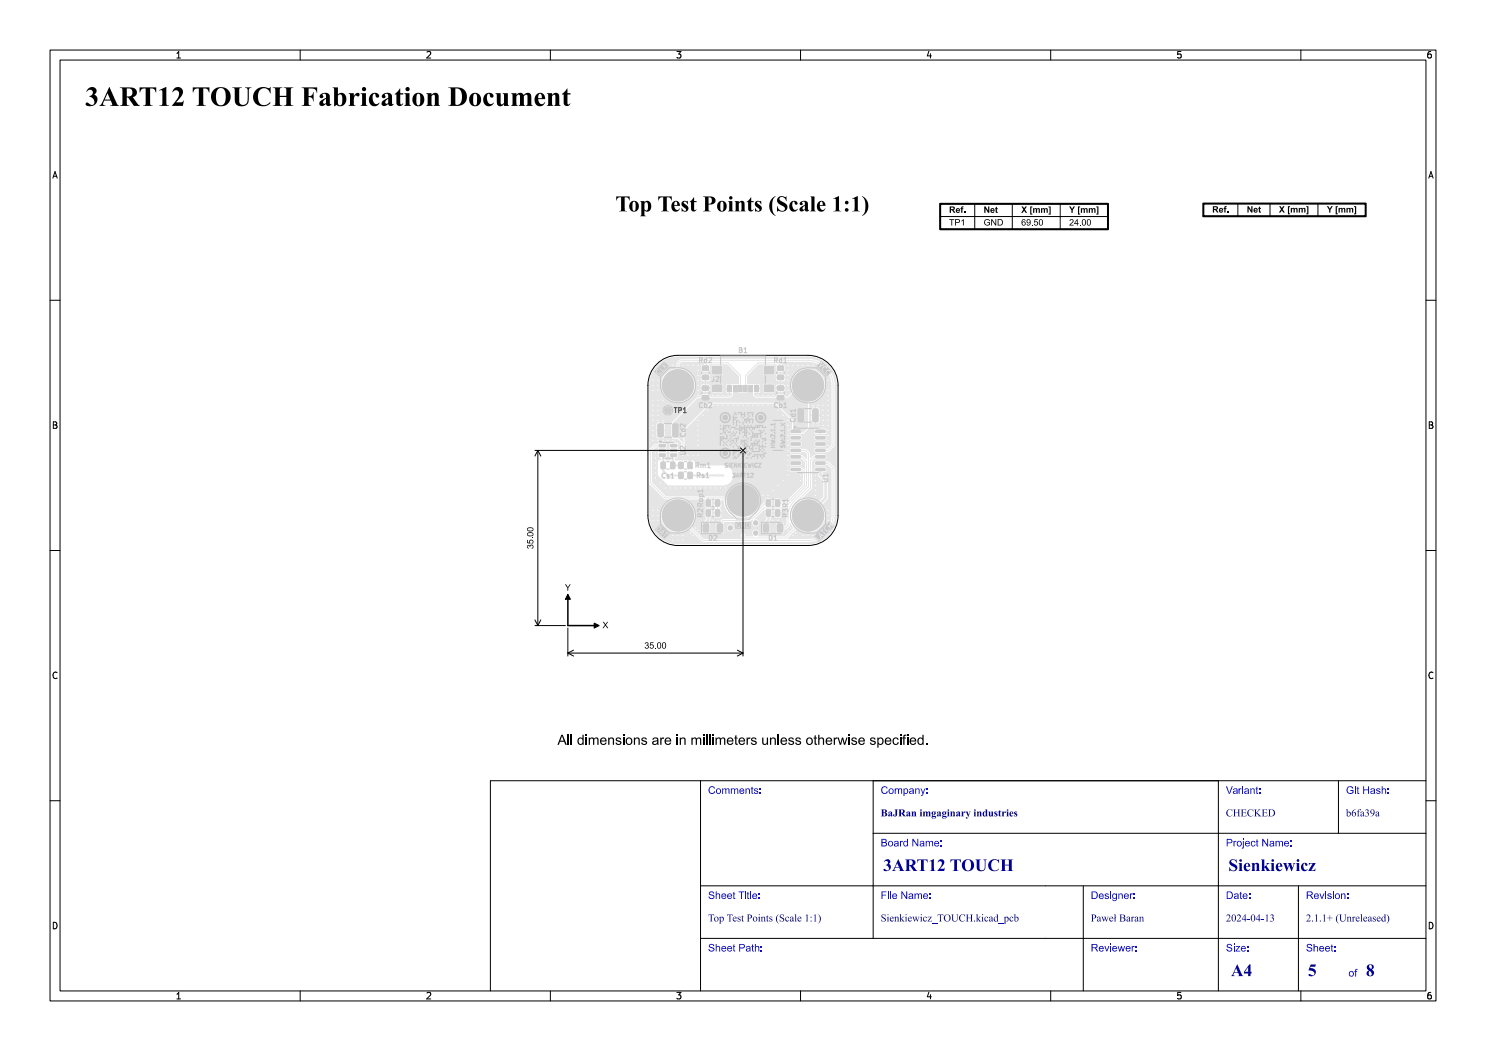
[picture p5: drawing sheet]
<svg xmlns="http://www.w3.org/2000/svg" width="297mm" height="210mm" viewBox="0 0 297 210" stroke-linecap="round" stroke-linejoin="round" font-family="sans-serif">
<defs><g id="words">
<text font-size="5.3" fill="#fff" x="17" y="21.5">3ART12 TOUCH Fabrication Document</text>
<text font-size="4.3" fill="#fff" x="113.4" y="42.5">Top Test Points (Scale 1:1)</text>
<g font-size="3.3" fill="#fff">
<text x="176.5" y="174.3">3ART12 TOUCH</text>
<text x="245.5" y="174.3">Sienkiewicz</text>
<text x="246" y="195.3">A4</text>
<text x="261.4" y="195.3">5</text>
<text x="273" y="195.3">8</text>
</g>
<g font-size="2" fill="#fff">
<text x="141.5" y="158.8">Comments:</text>
<text x="176" y="158.8">Company:</text>
<text x="245" y="158.8">Variant:</text>
<text x="269" y="158.8">Git Hash:</text>
<text x="176" y="163.3">BaJRan imgaginary industries</text>
<text x="245" y="163.3">CHECKED</text>
<text x="269" y="163.3">b6fa39a</text>
<text x="176" y="169.3">Board Name:</text>
<text x="245" y="169.3">Project Name:</text>
<text x="141.5" y="179.8">Sheet Title:</text>
<text x="176" y="179.8">File Name:</text>
<text x="218" y="179.8">Designer:</text>
<text x="245" y="179.8">Date:</text>
<text x="261" y="179.8">Revision:</text>
<text x="141.5" y="184.3">Top Test Points (Scale 1:1)</text>
<text x="176" y="184.3">Sienkiewicz_TOUCH.kicad_pcb</text>
<text x="218" y="184.3">Paweł Baran</text>
<text x="245" y="184.3">2024-04-13</text>
<text x="261" y="184.3">2.1.1+ (Unreleased)</text>
<text x="141.5" y="190.3">Sheet Path:</text>
<text x="218" y="190.3">Reviewer:</text>
<text x="245" y="190.3">Size:</text>
<text x="261" y="190.3">Sheet:</text>
<text x="269.5" y="195.3">of</text>
</g>
<g font-size="1.7" fill="#fff">
<text x="35" y="11.6">1</text>
<text x="85" y="11.6">2</text>
<text x="135" y="11.6">3</text>
<text x="185" y="11.6">4</text>
<text x="235" y="11.6">5</text>
<text x="285" y="11.6">6</text>
<text x="10.5" y="35.6">A</text>
<text x="285.5" y="35.6">A</text>
<text x="10.5" y="85.6">B</text>
<text x="285.5" y="85.6">B</text>
<text x="10.5" y="135.6">C</text>
<text x="285.5" y="135.6">C</text>
<text x="10.5" y="185.6">D</text>
<text x="285.5" y="185.6">D</text>
<text x="35" y="199.7">1</text>
<text x="85" y="199.7">2</text>
<text x="135" y="199.7">3</text>
<text x="185" y="199.7">4</text>
<text x="235" y="199.7">5</text>
<text x="285" y="199.7">6</text>
</g>
<g font-size="1.3" fill="#fff">
<text x="147.7" y="70.5">B1</text>
<text x="139.8" y="72.5">Rd2</text>
<text x="154.8" y="72.5">Rd1</text>
<text x="134.8" y="82.5">TP1</text>
<text x="139.8" y="81.5">Cb2</text>
<text x="154.8" y="81.5">Cb1</text>
<text x="137" y="87.2" transform="rotate(-90 137 87.2)">Cd2</text>
<text x="159" y="84.2" transform="rotate(-90 159 84.2)">Cd1</text>
<text x="132.3" y="95.6">Cs1</text>
<text x="137" y="90.8" transform="rotate(-90 137 90.8)">U2</text>
<text x="139.3" y="95.5">Rs1</text>
<text x="139.3" y="93.5">Rm1</text>
<text x="165.5" y="96.3" transform="rotate(-90 165.5 96.3)">U1</text>
<text x="140.5" y="103.3" transform="rotate(-90 140.5 103.3)">R2 Rop1</text>
<text x="141.7" y="108">D2</text>
<text x="153.7" y="108">D1</text>
<text x="157.5" y="103.3" transform="rotate(-90 157.5 103.3)">R3 R1</text>
</g>
<g font-size="1.1" fill="#fff">
<text x="145" y="93.4">SIENKIEWICZ</text>
<text x="146.6" y="95.4">3ART12</text>
</g>
</g></defs>
<path d="M131.3 72.8a6 6 0 0 1 4.2-1.8h26a6 6 0 0 1 6 6v26a6 6 0 0 1-6 6h-26a6 6 0 0 1-6-6v-26a6 6 0 0 1 1.8-4.2z" fill="none" stroke="#000" stroke-width=".2"/>
<path d="M136.5 72a1 1 0 0 0-1 1M161.5 72a5 5 0 0 1 5 5M145 100a3.5 3.5 0 0 0 2.1 3.3 3.5 3.5 0 0 0 3.9-.8M151.3 102.8l-1.3 .9-1.5 .3M158.7 100.2l-.9 1.3-.3 1.5M159 100.5a3.5 3.5 0 0 0 0 5M166.5 103a5 5 0 0 1-5 5" fill="none" stroke="#e5e5e5" stroke-width=".2"/>
<g fill="#e5e5e5">
<path d="M141.1 101.9l.7-.1 .3 .2v1l-.2 .2h-.6l-.2-.2z" fill-rule="evenodd"/>
<path d="M143 101.9l.7-.1 .2 .2v1l-.1 .2h-.6l-.3-.2z" fill-rule="evenodd"/>
<path d="M152.5 104.7l1-.1 .2 .2v1.3l-.1 .3h-.9l-.2-.2z" fill-rule="evenodd"/>
<path d="M155.3 104.7l1-.1 .2 .2v1.3l-.1 .3h-.9l-.2-.2z" fill-rule="evenodd"/>
<path d="M158.1 85.9h1.8l.1 .5-1.9 .1z" fill-rule="evenodd"/>
<path d="M158.1 87.2h1.8l.1 .5h-1.9z" fill-rule="evenodd"/>
<path d="M158.1 88.5l1.8-.1 .1 .5-1.9 .1z" fill-rule="evenodd"/>
<path d="M158.1 89.7h1.8l.1 .5-1.9 .1z" fill-rule="evenodd"/>
<path d="M158.1 91h1.8l.1 .5-1.9 .1z" fill-rule="evenodd"/>
<path d="M158.1 92.3h1.8l.1 .4-1.9 .1z" fill-rule="evenodd"/>
<path d="M158.1 93.6l1.8-.1 .1 .5-1.9 .1z" fill-rule="evenodd"/>
<path d="M163 93.6l1.9-.1v.5l-1.8 .1z" fill-rule="evenodd"/>
<path d="M163 92.3h1.9v.4l-1.8 .1z" fill-rule="evenodd"/>
<path d="M163 91h1.9v.5l-1.8 .1z" fill-rule="evenodd"/>
<path d="M163 89.7h1.9v.5l-1.8 .1z" fill-rule="evenodd"/>
<path d="M163 88.5l1.9-.1v.5l-1.8 .1z" fill-rule="evenodd"/>
<path d="M163 87.2h1.9v.5h-1.8z" fill-rule="evenodd"/>
<path d="M163 85.9h1.9v.5l-1.8 .1z" fill-rule="evenodd"/>
<path d="M140.3 77.1h1.3l.1 .2v.6l-.2 .1h-1.1l-.1-.2z" fill-rule="evenodd"/>
<path d="M140.3 79h1.3l.1 .2v.6l-.2 .1h-1.1l-.1-.2z" fill-rule="evenodd"/>
<path d="M135.6 92.4l.8-.1 .2 .2v1l-.2 .2h-.6l-.2-.2z" fill-rule="evenodd"/>
<path d="M137.5 92.4l.7-.1 .2 .2v1l-.1 .2h-.7l-.2-.2z" fill-rule="evenodd"/>
<path d="M143 99.9l.7-.1 .2 .2v.9l-.1 .3h-.6l-.3-.2z" fill-rule="evenodd"/>
<path d="M141.1 99.9l.7-.1 .3 .2v.9l-.2 .3h-.6l-.2-.2z" fill-rule="evenodd"/>
<path d="M140.4 73.1h1.1l.2 .2v.6l-.2 .2h-1l-.2-.2z" fill-rule="evenodd"/>
<path d="M140.4 75l1.1-.1 .2 .2v.7l-.2 .1h-1l-.2-.2z" fill-rule="evenodd"/>
<path d="M155.4 73.1h1.1l.2 .2v.6l-.3 .2h-.9l-.2-.2z" fill-rule="evenodd"/>
<path d="M155.4 75l1.1-.1 .2 .2v.7l-.3 .1h-.9l-.2-.2z" fill-rule="evenodd"/>
<path d="M162.5 81.7h.8l.2 .1v2.3l-.1 .2h-.8l-.2-.1z" fill-rule="evenodd"/>
<path d="M159.5 81.7h.8l.3 .1v2.3l-.2 .2h-.7l-.2-.1z" fill-rule="evenodd"/>
<path d="M155.3 77.1h1.3l.1 .2v.6l-.2 .1h-1.1l-.1-.2z" fill-rule="evenodd"/>
<path d="M155.3 79h1.3l.1 .2v.6l-.2 .1h-1.1l-.1-.2z" fill-rule="evenodd"/>
<path d="M140.5 104.7l1-.1 .2 .2v1.3l-.1 .3h-.9l-.2-.2z" fill-rule="evenodd"/>
<path d="M143.3 104.7l1-.1 .2 .2v1.3l-.1 .3h-.9l-.2-.2z" fill-rule="evenodd"/>
<path d="M131.5 84.7h.8l.3 .1v2.3l-.2 .2h-.7l-.2-.1z" fill-rule="evenodd"/>
<path d="M134.5 84.7h.8l.2 .1v2.3l-.1 .2h-.8l-.2-.1z" fill-rule="evenodd"/>
<path d="M135.6 94.4l.8-.1 .2 .2v.9l-.2 .3h-.6l-.2-.2z" fill-rule="evenodd"/>
<path d="M137.5 94.4l.7-.1 .2 .2v.9l-.1 .3h-.7l-.2-.2z" fill-rule="evenodd"/>
<path d="M153.1 101.9l.7-.1 .3 .2v1l-.2 .2h-.6l-.2-.2z" fill-rule="evenodd"/>
<path d="M155 101.9l.7-.1 .2 .2v1l-.1 .2h-.6l-.3-.2z" fill-rule="evenodd"/>
<path d="M132.1 92.3h.7l.2 .1v1.1l-.1 .2h-.6l-.2-.1z" fill-rule="evenodd"/>
<path d="M134 92.3h.7l.2 .1v1.1l-.1 .2h-.6l-.2-.1z" fill-rule="evenodd"/>
<path d="M153.1 99.9l.7-.1 .3 .2v.9l-.2 .3h-.6l-.2-.2z" fill-rule="evenodd"/>
<path d="M155 99.9l.7-.1 .2 .2v.9l-.1 .3h-.6l-.3-.2z" fill-rule="evenodd"/>
<path d="M148.7 77h.7v1.2h-.7z" fill-rule="evenodd"/>
<path d="M146.6 77h.8v1.2h-.8z" fill-rule="evenodd"/>
<path d="M145.4 77h.8v1.2h-.8z" fill-rule="evenodd"/>
<path d="M147.6 77h.7v1.2h-.7z" fill-rule="evenodd"/>
<path d="M149.6 77h.8v1.2h-.8z" fill-rule="evenodd"/>
<path d="M150.8 77h.9v1.2h-.9z" fill-rule="evenodd"/>
<path d="M152.7 76.9h1.8v1.4h-1.8z" fill-rule="evenodd"/>
<path d="M152.7 73.2h1.8v1.6h-1.8z" fill-rule="evenodd"/>
<path d="M142.5 73.2h1.8v1.6h-1.8z" fill-rule="evenodd"/>
<path d="M142.5 76.9h1.8v1.4h-1.8z" fill-rule="evenodd"/>
<path d="M131.7 88.8h1.2l.1 .5h-1.2z" fill-rule="evenodd"/>
<path d="M131.7 89.7h1.2l.1 .5-1.2 .1z" fill-rule="evenodd"/>
<path d="M131.7 90.7h1.2l.1 .5h-1.2z" fill-rule="evenodd"/>
<path d="M134 90.7h1.2l.1 .5h-1.2z" fill-rule="evenodd"/>
<path d="M134 89.7h1.2l.1 .5-1.2 .1z" fill-rule="evenodd"/>
<path d="M134 88.8h1.2l.1 .5h-1.2z" fill-rule="evenodd"/>
</g>
<g fill="#e5e5e5">
<circle cx="133.5" cy="82" r=".75"/>
<circle cx="133.1" cy="77" r=".4"/>
<circle cx="133.8" cy="75.3" r=".4"/>
<circle cx="133.8" cy="78.7" r=".4"/>
<circle cx="135.5" cy="74.6" r=".4"/>
<circle cx="135.5" cy="77" r="3.2"/>
<circle cx="135.5" cy="79.4" r=".4"/>
<circle cx="137.2" cy="75.3" r=".4"/>
<circle cx="137.2" cy="78.7" r=".4"/>
<circle cx="137.9" cy="77" r=".4"/>
<circle cx="159.1" cy="77" r=".4"/>
<circle cx="159.8" cy="75.3" r=".4"/>
<circle cx="159.8" cy="78.7" r=".4"/>
<circle cx="161.5" cy="74.6" r=".4"/>
<circle cx="161.5" cy="77" r="3.2"/>
<circle cx="161.5" cy="79.4" r=".4"/>
<circle cx="163.2" cy="75.3" r=".4"/>
<circle cx="163.2" cy="78.7" r=".4"/>
<circle cx="163.9" cy="77" r=".4"/>
<circle cx="159.1" cy="103" r=".4"/>
<circle cx="159.8" cy="101.3" r=".4"/>
<circle cx="159.8" cy="104.7" r=".4"/>
<circle cx="161.5" cy="100.6" r=".4"/>
<circle cx="161.5" cy="103" r="3.2"/>
<circle cx="161.5" cy="105.4" r=".4"/>
<circle cx="163.2" cy="101.3" r=".4"/>
<circle cx="163.2" cy="104.7" r=".4"/>
<circle cx="163.9" cy="103" r=".4"/>
<circle cx="133.1" cy="103" r=".4"/>
<circle cx="133.8" cy="101.3" r=".4"/>
<circle cx="133.8" cy="104.7" r=".4"/>
<circle cx="135.5" cy="100.6" r=".4"/>
<circle cx="135.5" cy="103" r="3.2"/>
<circle cx="135.5" cy="105.4" r=".4"/>
<circle cx="137.2" cy="101.3" r=".4"/>
<circle cx="137.2" cy="104.7" r=".4"/>
<circle cx="137.9" cy="103" r=".4"/>
<circle cx="146.1" cy="100" r=".4"/>
<circle cx="146.8" cy="98.3" r=".4"/>
<circle cx="146.8" cy="101.7" r=".4"/>
<circle cx="148.5" cy="97.6" r=".4"/>
<circle cx="148.5" cy="100" r="3.2"/>
<circle cx="148.5" cy="102.4" r=".4"/>
<circle cx="150.2" cy="98.3" r=".4"/>
<circle cx="150.2" cy="101.7" r=".4"/>
<circle cx="150.9" cy="100" r=".4"/>
<circle cx="164.5" cy="82" r=".27"/>
<circle cx="162.5" cy="81" r=".28"/>
<circle cx="139.5" cy="88" r=".27"/>
<circle cx="160" cy="95" r=".28"/>
<circle cx="165.5" cy="88" r=".28"/>
<circle cx="136.5" cy="91" r=".27"/>
<circle cx="136.5" cy="73" r=".27"/>
<circle cx="137" cy="97.5" r=".27"/>
<circle cx="131" cy="90.5" r=".27"/>
<circle cx="157.5" cy="77" r=".27"/>
<circle cx="157.5" cy="74" r=".27"/>
<circle cx="133.5" cy="88" r=".27"/>
<circle cx="165.5" cy="86" r=".28"/>
<circle cx="154.5" cy="98" r=".27"/>
<circle cx="130.5" cy="82" r=".27"/>
<circle cx="143.5" cy="81" r=".27"/>
<circle cx="155.5" cy="82" r=".27"/>
<circle cx="157.5" cy="85" r=".27"/>
<circle cx="163" cy="99" r=".27"/>
<circle cx="142.5" cy="79" r=".27"/>
<circle cx="158" cy="105.5" r=".27"/>
<circle cx="143.5" cy="104" r=".28"/>
<circle cx="138.5" cy="73" r=".28"/>
<circle cx="165.5" cy="84" r=".28"/>
<circle cx="146.5" cy="81" r=".27"/>
<circle cx="161.5" cy="73" r=".27"/>
<circle cx="157.5" cy="88" r=".27"/>
<circle cx="139.5" cy="91" r=".27"/>
<circle cx="139.5" cy="84" r=".27"/>
<circle cx="130.5" cy="86" r=".27"/>
<circle cx="163.5" cy="85" r=".27"/>
<circle cx="139.5" cy="79" r=".27"/>
<circle cx="139.5" cy="90" r=".27"/>
<circle cx="153.5" cy="81" r=".27"/>
<circle cx="152.5" cy="79" r=".27"/>
<circle cx="131" cy="92.5" r=".27"/>
<circle cx="138.5" cy="91" r=".28"/>
<circle cx="131.5" cy="102" r=".27"/>
<circle cx="165.5" cy="104" r=".28"/>
<circle cx="157.5" cy="73" r=".27"/>
<circle cx="164.5" cy="81" r=".27"/>
<circle cx="157.5" cy="95" r=".27"/>
<circle cx="139.5" cy="77" r=".27"/>
<circle cx="164.5" cy="84" r=".27"/>
<circle cx="131" cy="94.5" r=".27"/>
<circle cx="165.5" cy="87" r=".28"/>
<circle cx="130.5" cy="76" r=".27"/>
<circle cx="157.5" cy="91" r=".27"/>
<circle cx="131.5" cy="77" r=".27"/>
<circle cx="139.5" cy="86" r=".27"/>
<circle cx="165.5" cy="82" r=".28"/>
<circle cx="164.5" cy="83" r=".27"/>
<circle cx="157.5" cy="78" r=".27"/>
<circle cx="136.5" cy="107" r=".27"/>
<circle cx="133" cy="97.5" r=".28"/>
<circle cx="155.5" cy="97" r=".27"/>
<circle cx="131.5" cy="81" r=".27"/>
<circle cx="160.5" cy="73" r=".27"/>
<circle cx="151.5" cy="79" r=".27"/>
<circle cx="144.5" cy="79" r=".28"/>
<circle cx="143.5" cy="79" r=".27"/>
<circle cx="145" cy="97.5" r=".28"/>
<circle cx="163.5" cy="81" r=".27"/>
<circle cx="157.5" cy="75" r=".27"/>
<circle cx="141" cy="97.5" r=".28"/>
<circle cx="161.5" cy="107" r=".27"/>
<circle cx="131.5" cy="103" r=".27"/>
<circle cx="157.5" cy="92" r=".27"/>
<circle cx="130.5" cy="81" r=".27"/>
<circle cx="141.5" cy="82" r=".28"/>
<circle cx="130.5" cy="80" r=".27"/>
<circle cx="158.5" cy="107" r=".27"/>
<circle cx="137.5" cy="73" r=".27"/>
<circle cx="165.5" cy="83" r=".28"/>
<circle cx="159.5" cy="73" r=".28"/>
<circle cx="157.5" cy="106" r=".27"/>
<circle cx="157.5" cy="90" r=".27"/>
<circle cx="157.5" cy="84" r=".27"/>
<circle cx="131.5" cy="83" r=".27"/>
<circle cx="130.5" cy="103" r=".27"/>
<circle cx="139" cy="97.5" r=".28"/>
<circle cx="130.5" cy="77" r=".27"/>
<circle cx="130.5" cy="84" r=".27"/>
<circle cx="145.5" cy="81" r=".27"/>
<circle cx="140" cy="97.5" r=".27"/>
<circle cx="142.5" cy="104" r=".27"/>
<circle cx="139.5" cy="73" r=".27"/>
<circle cx="157.5" cy="86" r=".27"/>
<circle cx="143" cy="97.5" r=".27"/>
<circle cx="131.5" cy="80" r=".27"/>
<circle cx="150.5" cy="81" r=".28"/>
<circle cx="157.5" cy="93" r=".27"/>
<circle cx="157.5" cy="94" r=".27"/>
<circle cx="153.5" cy="99" r=".27"/>
<circle cx="154.5" cy="79" r=".27"/>
<circle cx="131" cy="93.5" r=".27"/>
<circle cx="134" cy="97.5" r=".27"/>
<circle cx="134.5" cy="73" r=".27"/>
<circle cx="139.5" cy="89" r=".27"/>
<circle cx="157.5" cy="87" r=".27"/>
<circle cx="131.5" cy="78" r=".27"/>
<circle cx="131" cy="91.5" r=".27"/>
<circle cx="132.5" cy="84" r=".28"/>
<circle cx="131.5" cy="104" r=".27"/>
<circle cx="139.5" cy="106" r=".28"/>
<circle cx="163" cy="97" r=".27"/>
<circle cx="157.5" cy="89" r=".27"/>
<circle cx="155.5" cy="104" r=".27"/>
<circle cx="163" cy="98" r=".28"/>
<circle cx="156.5" cy="83" r=".28"/>
<circle cx="165.5" cy="102" r=".28"/>
<circle cx="152.5" cy="81" r=".27"/>
<circle cx="165.5" cy="76" r=".28"/>
<circle cx="158.5" cy="73" r=".27"/>
<circle cx="135" cy="97.5" r=".28"/>
<circle cx="145.5" cy="79" r=".27"/>
<circle cx="165.5" cy="81" r=".28"/>
<circle cx="142.5" cy="81" r=".27"/>
<circle cx="159" cy="106.5" r=".28"/>
<circle cx="160" cy="96" r=".27"/>
<circle cx="130.5" cy="78" r=".27"/>
<circle cx="164.5" cy="85" r=".27"/>
<circle cx="163" cy="95" r=".28"/>
<circle cx="135.5" cy="107" r=".28"/>
<circle cx="154.5" cy="81" r=".27"/>
<circle cx="142" cy="97.5" r=".28"/>
<circle cx="144.5" cy="81" r=".28"/>
<circle cx="130.5" cy="87" r=".27"/>
<circle cx="153.5" cy="79" r=".27"/>
<circle cx="131.5" cy="84" r=".27"/>
<circle cx="130.5" cy="104" r=".27"/>
<circle cx="165.5" cy="80" r=".28"/>
<circle cx="165.5" cy="78" r=".28"/>
<circle cx="139" cy="105.5" r=".28"/>
<circle cx="165.5" cy="85" r=".28"/>
<circle cx="138" cy="106.5" r=".28"/>
<circle cx="132" cy="96.5" r=".27"/>
<circle cx="147.5" cy="81" r=".28"/>
<circle cx="132.5" cy="88" r=".28"/>
<circle cx="131.5" cy="82" r=".27"/>
<circle cx="134.5" cy="108" r=".27"/>
<circle cx="165.5" cy="103" r=".28"/>
<circle cx="149.5" cy="81" r=".27"/>
<circle cx="156.5" cy="96" r=".27"/>
<circle cx="130.5" cy="102" r=".27"/>
<circle cx="136" cy="97.5" r=".28"/>
<circle cx="138.5" cy="107" r=".28"/>
<circle cx="151.5" cy="81" r=".27"/>
<circle cx="131.5" cy="88" r=".27"/>
<circle cx="139.5" cy="85" r=".27"/>
<circle cx="139.5" cy="87" r=".27"/>
<circle cx="148.5" cy="81" r=".27"/>
<circle cx="134.5" cy="107" r=".28"/>
<circle cx="165.5" cy="79" r=".28"/>
<circle cx="130.5" cy="88" r=".27"/>
<circle cx="134.5" cy="88" r=".27"/>
<circle cx="136.5" cy="108" r=".27"/>
<circle cx="157.5" cy="76" r=".27"/>
<circle cx="139.5" cy="75" r=".27"/>
<circle cx="154.5" cy="104" r=".27"/>
<circle cx="140.5" cy="83" r=".28"/>
<circle cx="131" cy="95.5" r=".27"/>
<circle cx="160.5" cy="107" r=".27"/>
<circle cx="138" cy="97.5" r=".28"/>
<circle cx="130.5" cy="83" r=".27"/>
<circle cx="144" cy="97.5" r=".28"/>
<circle cx="135.5" cy="108" r=".28"/>
<circle cx="163" cy="96" r=".27"/>
<circle cx="162.5" cy="73" r=".28"/>
<circle cx="139.5" cy="74" r=".27"/>
<circle cx="139.5" cy="78" r=".27"/>
<circle cx="165.5" cy="89" r=".28"/>
<circle cx="162.5" cy="85" r=".28"/>
<circle cx="132.5" cy="80" r=".28"/>
<circle cx="130.5" cy="85" r=".27"/>
<circle cx="137.5" cy="91" r=".27"/>
<circle cx="152.5" cy="99" r=".27"/>
<circle cx="139.5" cy="76" r=".27"/>
<circle cx="131.5" cy="76" r=".27"/>
<circle cx="162.5" cy="107" r=".28"/>
<circle cx="148.5" cy="107" r=".27"/>
<circle cx="144.5" cy="95" r=".28"/>
<circle cx="143.5" cy="95" r=".28"/>
</g>
<path d="M137.5 91l.4 .4v1.6M164 93.8v1.1l1 1v3.6l-3.5 3.5" fill="none" stroke="#e5e5e5" stroke-width=".5"/>
<g fill="none" stroke="#e5e5e5" stroke-width=".2">
<path d="M135.5 73v4M136.5 72h25M141 79.4v1.1l-4.5 4.5v4.5l-.5 .5h-1.4M141 73.6v-.6l.5-.5h4l2.5 2.5v2.6M156 73.6v-.6l-.5-.5h-4l-2.5 2.5v2.6M166.5 77v12l-1 1h-1.5M132.4 92.4l.1 .2v.4M132.4 91l.1 .1M132.4 89.1h-1.5l-.9 .9v6.5l3 3M133 99.5h11.5l.5 .5M133 99.5h.1M134.6 92.8l-.2 .2"/>
<path d="M134.6 91l-.2 .1M135 85.5v.5M137.5 99.5h.1M141.5 99.5l.1 1M148.5 97v3M159 91.3h1.3l.9 .9v4.9l-4.4 4.4h-4.1l-1.4 1.3M159 93.8h1.3l.5 .5v2.6l-3.6 3.6h-1.8M159 90h2l.6 .6v6.6l-2.9 3M159.6 88.7h.2M164 91.3h-1.3l-.7 .7v5.5l-3 3M164 92.5h1.5l1 1v9.5M135.5 103l5 5h21"/>
<path d="M141.1 105.3v.2M148.5 104h-4l-.6 .6v.9M153.6 100.5h-.6l-2 2M157.5 103v2l-.5 .5h-1.1v-.4M159 105.5l-2 2h-8l-.5-.5M161.5 101.9v1.1"/>
</g>
<path d="M132.5 91.1v2.9l1 1h2.6M134.4 91.1v1.9h1.7M137.9 95h6.6M141.6 103v.9l-.5 .5v1.1M153.6 103v.9l-.5 .5v1.1" fill="none" stroke="#e5e5e5" stroke-width=".4"/>
<g fill="#e5e5e5">
<path d="M134.5 84.4l5-4.9h6.5l.5-.5 .1-2h.8l.1 1.3 .1 .1h1.8l.2-.1v-1.3h.9v2l.5 .5h6.5l1.5-1.5h2.5v7.4l-1 1.1-2-.1v-2.4l-3.5-3.5h-13l-5.5 5.5-.1 2.3-.9-.8-1-.1z" fill-rule="evenodd"/>
<path d="M131.4 72.9a5.8 5.8 0 0 1 4.1-1.6h26.4a5.8 5.8 0 0 1 5.3 5.7v26.4a5.7 5.7 0 0 1-5.7 5.3h-26.4a5.7 5.7 0 0 1-5.3-5.7v-6.2l3 2.9 1.1 .1 .1 .1a3.5 3.5 0 0 0-1.3 5 3.5 3.5 0 0 0 5 .8l2.8 2.6h21.2a5.3 5.3 0 0 0 5.1-5.1v-9.8l-1.1-1.1-.5-.1-.4-.2h-1.8l-.2 .4 .1 .6h1.9l.6-.2 .8 .9v9.3a4.7 4.7 0 0 1-4.7 4.7h-4.1v-.2l1.9-1.8a3.5 3.5 0 0 0 4.6-.2 3.5 3.5 0 0 0 .4-4.6l1.1-1.3v-3.7l-1-1.2v-.3l.5-.1 .2-.2v-.5l-.2-.3h-1.8l-.3 .3 .1 .6 .6 .1 .1 .9 .9 .9 .1 3.2-1 .9a4.1 4.1 0 0 0-3.3-.5l2-2.1v-5.5l.5-.5 .3 .2h1.8l.2-.3v-.5l-.3-.2h-1.7l-1.1 .7-.1-1-.8-.8h-.9l-.3-.2h-1.8l-.2 .3v.5l.2 .2h1.8l.3-.2h.6l.5 .4-.1 1-1.2-.9h-1.9l-.2 .3v.4l.2 .3h1.8l.3-.2 .7 .7-.1 1.5-.9-.5h-1.8l-.2 .3v.5l.2 .2h1.8l.3-.1 .3 .2v2.4l-3.4 3.4h-.9l-.1-.4-.3-.2h-.9l-.2 .4v1.1l-.3 .1-.1-1.4-.4-.2h-.7l-.3 .2v.4l-2.1 2.1a3.3 3.3 0 0 1-3.6 .6 3.3 3.3 0 0 1-2-3.1l-.7-.6h-11.4l-2.8-2.9v-6.2h1.1l.2 .4-.1 .7 .1 .2 .5 .1v.5h-.6v3l2 2h11.1a2 2 0 0 0 1.9-2 2 2 0 0 0-2-2h-5l-.6-.6h19v.4l.3 .2h1.8l.2-.2v-.4l-.3-.4h-1.8l-.2 .4h-19l-.4-.4h-3.6v-.4l.5-.3 .1-1h.6l.6-.6 .1-1.2h21.1v.5l.3 .2h1.8l.2-.2v-.5h2.6v.5l.3 .2h1.8l.3-.3-.1-.4-.3-.3h-1.7l-.3 .3h-2.6l-.3-.3h-1.7l-.3 .3h-21.1v-1.2h21.1v.4l.3 .3h1.8l.2-.3v-.4h2.6v.4l.2 .3h1.8l.3-.3v-.5l-.3-.2h-1.7l-.3 .3h-2.6l-.2-.3h-1.8l-.3 .3h-21.1v-1.4l5.3-5.2h12.8l3.4 3.4v1.5l-.4 .4 .1 .6 2.5 .1 .4-.4h1.9l.2 .4h.9v-.4h.2v.4h.9l.2-.4h-4.3l.3-.3 2.7 .1v-.5h.2v.5h1.1l-.1-.3-.3-.2h-1.7l-.3 .4h-1.6l.5-.5v-1.4h.4l.3 .4 .4 .1v-1.5h.3v1.5l.4-.1 .3-.4v-1h-1.7v1h-.4v-2.2h.4v1h.7v-1.5h.3v1.5h.7v-1.1l-.3-.3-1-.1-.4 .5h-.4v-1.4a3.4 3.4 0 0 0 3.2-3.7 3.4 3.4 0 0 0-3.7-3.1 3.4 3.4 0 0 0-3.1 3.8l.2 .8-.9 1-.4-.1-.2-.3-.2-.1-1.1-.1-.3 .2-.2 .4h-3.9l-.4-.4v-.4h.4v-.7h.3v.7h.3l.2-.2v-.5h-.8v-1h.3v.7h.5v-.6h.6v1.4l.2 .2 1.9-.1 .1-.6h.3l.3 .4 .6 .1v-.6h.2v.6h.5l.3-.3 .1-.3h-2v.1h-.3v-.5h.3v.1h.9v-.6h.2v.6h.9v-.2l-.5-.4h-1.1l-.4 .5h-.3v-.5l-.2-.1h-1.8l-.2 .2-3.2-.1v-1.1h5.8l.2 .4 .6 .1v-.7h.2v.7h.5l.3-.3 .1-.4h-1.9v.2h-5.8v-.6h5.8v.2h.8v-.7h.2v.7h.9l-.1-.4-.4-.3-1.1 .1-.3 .4h-5.8l1.9-1.9h1.3v1.6l.1 .1h2.1v-1.8l-2-.1-.2 .2h-1.3l.5-.4h3.6l-.2 1.1 .4 .4h1.2l.2-.4v-.6a.61 .61 0 0 0-.7-.5l-.3-.3v-.2l6.5 .1a4.7 4.7 0 0 1 3.8 4.6v11.8l-.9 .9-.5-.2-1.9 .1-.1 .6 .2 .3h1.8l.8-.2 1.2-1.2v-12.3a5.3 5.3 0 0 0-5.1-5.1h-25.5a1.31 1.31 0 0 0-1 1.2v.7a3.4 3.4 0 0 0-2.3 5.6 3.4 3.4 0 0 0 5.9-1.4h1.2l.3 .4 .6 .1v-.6h.2v.6h.5l.3-.3 .1-.3h-2v.1h-1.2l.1-.5 2 .1v-.6h.2v.6h.9l-.2-.5h.5v1.4l.1 .1h2l.1-.6h.6l.1 .6 .4 .1v-.7h-1.1v-.8h.6v.5h.5v-.7h-.3l-.2 .2h-.6l-.2-.3h-1.8l-.2 .2-1.8-.1-.3 .1-.2 .4h-1.1l-.2-1.6h1.3l.3 .4 .6 .1v-.7h.2v.7h.4l.4-.3 .1-.4h-2v.2h-1.3l-.4-.6h1.7v.2h.9v-.7h.2v.7h.9l-.1-.3-.3-.3-1.1-.1-.3 .2-.2 .3h-1.7a4 4 0 0 0-2.5-1.6v-.5a.7 .7 0 0 1 .7-.7h4.6l-.4 .6-.6 .2v1l.4 .2h1.2l.2-.4v-.7h.4v1.6l.2 .2 1.9-.1 .1-1.7-.2-.2h-1.8l-.2 .2h-.4l-.2-.4h3.7l2.3 2.3v1.7h-1.8v1.7l.4 .1v.3l-.4 .4h-3.9l-.4-.5h-1.3l-.3 .5-.7 .1-4.9 4.9-.2 .5v2.5l.3 .4h.9l.8 .7v.9l-.3 .4h-.4l-.1-.1 .1-.4h-1.8l.2 1.3-.1 .6 .2 .4v.5l-1-.1v-.4l.2-.3-.1-.7 .2-.4h-3l.8-.7h.5l-.2 .5h1.9l-.2-.4 .1-.6h1.3v-.4h.3v.4h.7l-.1-.3-1.3-.1-.4 .4h-.5l-.2-.3h-1.3l-.2 .1-.7 .1-.9 .9-.1-.1v-2.5h1.4l.3 .4 .4 .1v-1.5h.2v1.5h.4l.3-.4v-1.1h-1.6v1h-1.4v-2.2h1.4v1h.7v-1.5h.2v1.5h.7v-1l-.1-.4-.3-.1-.9 .1-.3 .4h-1.4v-2.1h3.1l.5 .2 .7-.2-.6-.6-.6 .6h-3.1v-.9h2.7l.2 .7 .6-.6h.4l.6 .6 .2-.7-.2-.5-.6 .6h-.4l-.6-.6-.2 .5h-2.7v-.7h3.1l.6 .6 .6-.6-.5-.2-.7 .2h-3.1v-4.3a5.7 5.7 0 0 1 1.6-4z" fill-rule="evenodd"/>
<path d="M137.1 99.8h3.8v1.2l.1 .3 .9 .1 .4-.4h.4l.3 .4-.3 .5v.5h.6v-1.8h.2v1.8h.7l-.1-.6-.3-.3 .3-.3 .1-.6h-1.5v.4h-.4v-1.2l.4 .1v.5h1.5l.1-.6 .3 .3a4.1 4.1 0 0 0 2.4 3.5l-2.7 .2-.6 .6-.6 .3v1.6l.3 .3 1.1-.1 .2-.3v-.8h.6a.7 .7 0 0 0 .9 .8 .7 .7 0 0 0 .2-1.2 .7 .7 0 0 0-1.1 .3v.1h-.6l-.1-1.1h4.1l1.7-.4h.2a.71 .71 0 0 0 0 1.2 .71 .71 0 0 0 1.1-.5 .71 .71 0 0 0-.9-.8v-.2l2-1.7 .1 1.1 .3 .4v.3l-.9 1v1.5l.3 .4 1.1-.1 .2-.3v-1.4l-.2-.4 .3-.3v-.7l.3-.4h.4l.2 .4h.4v-.8h.2v.8h.4l.3-.3v-.5h-1.5v.4h-.4v-1.2l.4 .1v.5h1.5v-.6h.7l.5-.4-.2 1.4v2.1l-.4 .3-.3-.7h-1.2l-.2 .3v1.4l.3 .4 1.1-.1 .2-.2v-.5l.5-.1 .5-.5 .2-.7 .6 1-1.7 1.7-5.3-.1a.74 .74 0 0 0 .1-1.1 .74 .74 0 0 0-1.1 .1 .74 .74 0 0 0 .1 1l-1.4 .1-.2-.2a.49 .49 0 0 0-.6-.4 .49 .49 0 0 0-.4 .5 .49 .49 0 0 0 .6 .4l-.1 .2h-7.9l-2.4-2.6 .2-.3h1.9v1.4l.1 .2 .3 .2 1.1-.2 .1-.2v-1.4l-.2-.4 .3-.3v-.7l.3-.4h.4l.2 .4h.4v-.8h.2v.8h.4l.3-.4v-.4h-1.5v.4h-.4v-1l-.4-.4h-.7l-.3 .2v1.2l.3 .4v.3l-.9 1.1h-1.9a3.5 3.5 0 0 0-1.4-4.9z" fill-rule="evenodd"/>
</g>
<g fill="#fff">
<circle cx="164.5" cy="82" r=".12"/>
<circle cx="162.5" cy="81" r=".12"/>
<circle cx="139.5" cy="88" r=".13"/>
<circle cx="160" cy="95" r=".13"/>
<circle cx="165.5" cy="88" r=".13"/>
<circle cx="136.5" cy="91" r=".13"/>
<circle cx="136.5" cy="73" r=".13"/>
<circle cx="137" cy="97.5" r=".12"/>
<circle cx="131" cy="90.5" r=".12"/>
<circle cx="157.5" cy="77" r=".12"/>
<circle cx="157.5" cy="74" r=".12"/>
<circle cx="133.5" cy="88" r=".13"/>
<circle cx="165.5" cy="86" r=".12"/>
<circle cx="154.5" cy="98" r=".13"/>
<circle cx="130.5" cy="82" r=".13"/>
<circle cx="143.5" cy="81" r=".12"/>
<circle cx="155.5" cy="82" r=".13"/>
<circle cx="157.5" cy="85" r=".13"/>
<circle cx="163" cy="99" r=".13"/>
<circle cx="142.5" cy="79" r=".13"/>
<circle cx="158" cy="105.5" r=".12"/>
<circle cx="143.5" cy="104" r=".12"/>
<circle cx="138.5" cy="73" r=".13"/>
<circle cx="165.5" cy="84" r=".12"/>
<circle cx="146.5" cy="81" r=".12"/>
<circle cx="161.5" cy="73" r=".13"/>
<circle cx="157.5" cy="88" r=".13"/>
<circle cx="139.5" cy="91" r=".13"/>
<circle cx="139.5" cy="84" r=".13"/>
<circle cx="130.5" cy="86" r=".13"/>
<circle cx="163.5" cy="85" r=".13"/>
<circle cx="139.5" cy="79" r=".13"/>
<circle cx="139.5" cy="90" r=".13"/>
<circle cx="153.5" cy="81" r=".12"/>
<circle cx="152.5" cy="79" r=".13"/>
<circle cx="131" cy="92.5" r=".12"/>
<circle cx="138.5" cy="91" r=".13"/>
<circle cx="131.5" cy="102" r=".12"/>
<circle cx="165.5" cy="104" r=".12"/>
<circle cx="157.5" cy="73" r=".13"/>
<circle cx="164.5" cy="81" r=".12"/>
<circle cx="157.5" cy="95" r=".13"/>
<circle cx="139.5" cy="77" r=".13"/>
<circle cx="164.5" cy="84" r=".12"/>
<circle cx="131" cy="94.5" r=".12"/>
<circle cx="165.5" cy="87" r=".12"/>
<circle cx="130.5" cy="76" r=".13"/>
<circle cx="157.5" cy="91" r=".13"/>
<circle cx="131.5" cy="77" r=".12"/>
<circle cx="139.5" cy="86" r=".13"/>
<circle cx="165.5" cy="82" r=".13"/>
<circle cx="164.5" cy="83" r=".12"/>
<circle cx="157.5" cy="78" r=".13"/>
<circle cx="136.5" cy="107" r=".12"/>
<circle cx="133" cy="97.5" r=".12"/>
<circle cx="155.5" cy="97" r=".13"/>
<circle cx="131.5" cy="81" r=".12"/>
<circle cx="160.5" cy="73" r=".13"/>
<circle cx="151.5" cy="79" r=".13"/>
<circle cx="144.5" cy="79" r=".13"/>
<circle cx="143.5" cy="79" r=".13"/>
<circle cx="145" cy="97.5" r=".12"/>
<circle cx="163.5" cy="81" r=".13"/>
<circle cx="157.5" cy="75" r=".13"/>
<circle cx="141" cy="97.5" r=".12"/>
<circle cx="161.5" cy="107" r=".12"/>
<circle cx="131.5" cy="103" r=".13"/>
<circle cx="157.5" cy="92" r=".13"/>
<circle cx="130.5" cy="81" r=".13"/>
<circle cx="141.5" cy="82" r=".13"/>
<circle cx="130.5" cy="80" r=".13"/>
<circle cx="158.5" cy="107" r=".12"/>
<circle cx="137.5" cy="73" r=".13"/>
<circle cx="165.5" cy="83" r=".12"/>
<circle cx="159.5" cy="73" r=".13"/>
<circle cx="157.5" cy="106" r=".13"/>
<circle cx="157.5" cy="90" r=".13"/>
<circle cx="157.5" cy="84" r=".13"/>
<circle cx="131.5" cy="83" r=".12"/>
<circle cx="130.5" cy="103" r=".13"/>
<circle cx="139" cy="97.5" r=".12"/>
<circle cx="130.5" cy="77" r=".13"/>
<circle cx="130.5" cy="84" r=".13"/>
<circle cx="145.5" cy="81" r=".13"/>
<circle cx="140" cy="97.5" r=".12"/>
<circle cx="142.5" cy="104" r=".12"/>
<circle cx="139.5" cy="73" r=".13"/>
<circle cx="157.5" cy="86" r=".13"/>
<circle cx="143" cy="97.5" r=".12"/>
<circle cx="131.5" cy="80" r=".12"/>
<circle cx="150.5" cy="81" r=".12"/>
<circle cx="157.5" cy="93" r=".13"/>
<circle cx="157.5" cy="94" r=".13"/>
<circle cx="153.5" cy="99" r=".12"/>
<circle cx="154.5" cy="79" r=".13"/>
<circle cx="131" cy="93.5" r=".12"/>
<circle cx="134" cy="97.5" r=".12"/>
<circle cx="134.5" cy="73" r=".13"/>
<circle cx="139.5" cy="89" r=".13"/>
<circle cx="157.5" cy="87" r=".13"/>
<circle cx="131.5" cy="78" r=".13"/>
<circle cx="131" cy="91.5" r=".12"/>
<circle cx="132.5" cy="84" r=".13"/>
<circle cx="131.5" cy="104" r=".12"/>
<circle cx="139.5" cy="106" r=".13"/>
<circle cx="163" cy="97" r=".13"/>
<circle cx="157.5" cy="89" r=".13"/>
<circle cx="155.5" cy="104" r=".12"/>
<circle cx="163" cy="98" r=".13"/>
<circle cx="156.5" cy="83" r=".12"/>
<circle cx="165.5" cy="102" r=".12"/>
<circle cx="152.5" cy="81" r=".12"/>
<circle cx="165.5" cy="76" r=".13"/>
<circle cx="158.5" cy="73" r=".13"/>
<circle cx="135" cy="97.5" r=".12"/>
<circle cx="145.5" cy="79" r=".13"/>
<circle cx="165.5" cy="81" r=".12"/>
<circle cx="142.5" cy="81" r=".13"/>
<circle cx="159" cy="106.5" r=".12"/>
<circle cx="160" cy="96" r=".13"/>
<circle cx="130.5" cy="78" r=".13"/>
<circle cx="164.5" cy="85" r=".12"/>
<circle cx="163" cy="95" r=".13"/>
<circle cx="135.5" cy="107" r=".12"/>
<circle cx="154.5" cy="81" r=".13"/>
<circle cx="142" cy="97.5" r=".12"/>
<circle cx="144.5" cy="81" r=".12"/>
<circle cx="130.5" cy="87" r=".13"/>
<circle cx="153.5" cy="79" r=".13"/>
<circle cx="131.5" cy="84" r=".12"/>
<circle cx="130.5" cy="104" r=".12"/>
<circle cx="165.5" cy="80" r=".12"/>
<circle cx="165.5" cy="78" r=".13"/>
<circle cx="139" cy="105.5" r=".13"/>
<circle cx="165.5" cy="85" r=".13"/>
<circle cx="138" cy="106.5" r=".12"/>
<circle cx="132" cy="96.5" r=".13"/>
<circle cx="147.5" cy="81" r=".12"/>
<circle cx="132.5" cy="88" r=".13"/>
<circle cx="131.5" cy="82" r=".13"/>
<circle cx="134.5" cy="108" r=".12"/>
<circle cx="165.5" cy="103" r=".13"/>
<circle cx="149.5" cy="81" r=".12"/>
<circle cx="156.5" cy="96" r=".12"/>
<circle cx="130.5" cy="102" r=".13"/>
<circle cx="136" cy="97.5" r=".12"/>
<circle cx="138.5" cy="107" r=".12"/>
<circle cx="151.5" cy="81" r=".13"/>
<circle cx="131.5" cy="88" r=".13"/>
<circle cx="139.5" cy="85" r=".13"/>
<circle cx="139.5" cy="87" r=".13"/>
<circle cx="148.5" cy="81" r=".13"/>
<circle cx="134.5" cy="107" r=".12"/>
<circle cx="165.5" cy="79" r=".13"/>
<circle cx="130.5" cy="88" r=".13"/>
<circle cx="134.5" cy="88" r=".13"/>
<circle cx="136.5" cy="108" r=".13"/>
<circle cx="157.5" cy="76" r=".13"/>
<circle cx="139.5" cy="75" r=".13"/>
<circle cx="154.5" cy="104" r=".12"/>
<circle cx="140.5" cy="83" r=".12"/>
<circle cx="131" cy="95.5" r=".12"/>
<circle cx="160.5" cy="107" r=".12"/>
<circle cx="138" cy="97.5" r=".12"/>
<circle cx="130.5" cy="83" r=".13"/>
<circle cx="144" cy="97.5" r=".12"/>
<circle cx="135.5" cy="108" r=".13"/>
<circle cx="163" cy="96" r=".13"/>
<circle cx="162.5" cy="73" r=".13"/>
<circle cx="139.5" cy="74" r=".13"/>
<circle cx="139.5" cy="78" r=".13"/>
<circle cx="165.5" cy="89" r=".12"/>
<circle cx="162.5" cy="85" r=".13"/>
<circle cx="132.5" cy="80" r=".13"/>
<circle cx="130.5" cy="85" r=".13"/>
<circle cx="137.5" cy="91" r=".13"/>
<circle cx="152.5" cy="99" r=".12"/>
<circle cx="139.5" cy="76" r=".13"/>
<circle cx="131.5" cy="76" r=".13"/>
<circle cx="162.5" cy="107" r=".12"/>
<circle cx="148.5" cy="107" r=".12"/>
<circle cx="144.5" cy="95" r=".12"/>
<circle cx="143.5" cy="95" r=".12"/>
<circle cx="133.1" cy="77" r=".25"/>
<circle cx="133.8" cy="75.3" r=".25"/>
<circle cx="133.8" cy="78.7" r=".25"/>
<circle cx="135.5" cy="74.6" r=".25"/>
<circle cx="135.5" cy="77" r="1.6"/>
<circle cx="135.5" cy="79.4" r=".25"/>
<circle cx="137.2" cy="75.3" r=".25"/>
<circle cx="137.2" cy="78.7" r=".25"/>
<circle cx="137.9" cy="77" r=".25"/>
<circle cx="159.1" cy="77" r=".25"/>
<circle cx="159.8" cy="75.3" r=".25"/>
<circle cx="159.8" cy="78.7" r=".25"/>
<circle cx="161.5" cy="74.6" r=".25"/>
<circle cx="161.5" cy="77" r="1.6"/>
<circle cx="161.5" cy="79.4" r=".25"/>
<circle cx="163.2" cy="75.3" r=".25"/>
<circle cx="163.2" cy="78.7" r=".25"/>
<circle cx="163.9" cy="77" r=".25"/>
<circle cx="159.1" cy="103" r=".25"/>
<circle cx="159.8" cy="101.3" r=".25"/>
<circle cx="159.8" cy="104.7" r=".25"/>
<circle cx="161.5" cy="100.6" r=".25"/>
<circle cx="161.5" cy="103" r="1.6"/>
<circle cx="161.5" cy="105.4" r=".25"/>
<circle cx="163.2" cy="101.3" r=".25"/>
<circle cx="163.2" cy="104.7" r=".25"/>
<circle cx="163.9" cy="103" r=".25"/>
<circle cx="133.1" cy="103" r=".25"/>
<circle cx="133.8" cy="101.3" r=".25"/>
<circle cx="133.8" cy="104.7" r=".25"/>
<circle cx="135.5" cy="100.6" r=".25"/>
<circle cx="135.5" cy="103" r="1.6"/>
<circle cx="135.5" cy="105.4" r=".25"/>
<circle cx="137.2" cy="101.3" r=".25"/>
<circle cx="137.2" cy="104.7" r=".25"/>
<circle cx="137.9" cy="103" r=".25"/>
<circle cx="146.1" cy="100" r=".25"/>
<circle cx="146.8" cy="98.3" r=".25"/>
<circle cx="146.8" cy="101.7" r=".25"/>
<circle cx="148.5" cy="97.6" r=".25"/>
<circle cx="148.5" cy="100" r="1.6"/>
<circle cx="148.5" cy="102.4" r=".25"/>
<circle cx="150.2" cy="98.3" r=".25"/>
<circle cx="150.2" cy="101.7" r=".25"/>
<circle cx="150.9" cy="100" r=".25"/>
<circle cx="146" cy="105.5" r=".5"/>
<circle cx="151" cy="104.5" r=".5"/>
<circle cx="151" cy="106.5" r=".5"/>
</g>
<g fill="#cecece">
<path d="M141.1 101.8h1v1.4h-1z" fill-rule="evenodd"/>
<path d="M142.9 101.8h1v1.4h-1z" fill-rule="evenodd"/>
<path d="M152.5 104.7l1-.1 .3 .1v1.5l-.2 .2h-.9l-.3-.1z" fill-rule="evenodd"/>
<path d="M155.3 104.7h1.2v1.6h-1.2z" fill-rule="evenodd"/>
<path d="M158.1 85.9h1.8l.1 .5-1.9 .1z" fill-rule="evenodd"/>
<path d="M158.1 87.2l1.8-.1 .1 .6-1.9 .1z" fill-rule="evenodd"/>
<path d="M158.1 88.4h1.8l.1 .6-.1 .1h-1.8z" fill-rule="evenodd"/>
<path d="M158.1 89.7h1.8l.1 .5-1.9 .1z" fill-rule="evenodd"/>
<path d="M158.1 91l1.8-.1 .1 .6-.1 .1h-1.8z" fill-rule="evenodd"/>
<path d="M158.1 92.2h1.8l.1 .6-1.9 .1z" fill-rule="evenodd"/>
<path d="M158.1 93.5h1.8l.1 .6h-1.9z" fill-rule="evenodd"/>
<path d="M163 93.5h1.9l.1 .6h-1.9z" fill-rule="evenodd"/>
<path d="M163 92.2h1.9l.1 .6-1.9 .1z" fill-rule="evenodd"/>
<path d="M163 91l1.9-.1 .1 .6-.2 .1h-1.7z" fill-rule="evenodd"/>
<path d="M163 89.7h1.9l.1 .5-1.9 .1z" fill-rule="evenodd"/>
<path d="M163 88.4h1.9l.1 .6-.2 .1h-1.7z" fill-rule="evenodd"/>
<path d="M163 87.2l1.9-.1 .1 .6-1.9 .1z" fill-rule="evenodd"/>
<path d="M163 85.9h1.9l.1 .5-1.9 .1z" fill-rule="evenodd"/>
<path d="M140.3 77.1l1.3-.1 .2 .3v.6l-.3 .2h-1.1l-.2-.3z" fill-rule="evenodd"/>
<path d="M140.3 79l1.3-.1 .2 .3v.6l-.3 .2h-1.1l-.2-.3z" fill-rule="evenodd"/>
<path d="M135.6 92.3l.8-.1 .2 .2 .1 1.1-.2 .2h-.7l-.3-.1z" fill-rule="evenodd"/>
<path d="M137.4 92.3h1v1.4h-1z" fill-rule="evenodd"/>
<path d="M142.9 99.8h1v1.4h-1z" fill-rule="evenodd"/>
<path d="M141.1 99.8h1v1.4h-1z" fill-rule="evenodd"/>
<path d="M140.3 73.1h1.4v1h-1.4z" fill-rule="evenodd"/>
<path d="M140.3 74.9h1.3l.2 .2-.1 .7-.2 .2h-1.1l-.2-.3z" fill-rule="evenodd"/>
<path d="M155.3 73.1h1.4v1h-1.4z" fill-rule="evenodd"/>
<path d="M155.3 74.9h1.4v1h-1.4z" fill-rule="evenodd"/>
<path d="M162.4 81.7l.9-.1 .3 .2v2.3l-.2 .3h-.8l-.2-.2z" fill-rule="evenodd"/>
<path d="M159.5 81.7l.9-.1 .2 .2 .1 2.3-.2 .3h-.8l-.3-.2z" fill-rule="evenodd"/>
<path d="M155.3 77.1l1.3-.1 .2 .3v.6l-.3 .2h-1.1l-.2-.3z" fill-rule="evenodd"/>
<path d="M155.3 79l1.3-.1 .2 .3v.6l-.3 .2h-1.1l-.2-.3z" fill-rule="evenodd"/>
<path d="M140.5 104.7l1-.1 .3 .1v1.5l-.2 .2h-.9l-.3-.1z" fill-rule="evenodd"/>
<path d="M143.3 104.7h1.2v1.6h-1.2z" fill-rule="evenodd"/>
<path d="M131.5 84.7l.9-.1 .2 .2 .1 2.3-.2 .3h-.8l-.3-.2z" fill-rule="evenodd"/>
<path d="M134.4 84.7l.9-.1 .3 .2v2.3l-.2 .3h-.8l-.2-.2z" fill-rule="evenodd"/>
<path d="M135.6 94.3l.8-.1 .2 .2 .1 1.1-.2 .2-.7 .1-.3-.2z" fill-rule="evenodd"/>
<path d="M137.4 94.3l.8-.1 .3 .2v1.1l-.2 .2-.7 .1-.2-.2z" fill-rule="evenodd"/>
<path d="M153.1 101.8h1v1.4h-1z" fill-rule="evenodd"/>
<path d="M154.9 101.8h1v1.4h-1z" fill-rule="evenodd"/>
<path d="M132.1 92.3l.7-.1 .3 .2v1.1l-.2 .3h-.6l-.3-.2z" fill-rule="evenodd"/>
<path d="M134 92.3l.7-.1 .3 .2v1.1l-.2 .3h-.6l-.3-.2z" fill-rule="evenodd"/>
<path d="M153.1 99.8h1v1.4h-1z" fill-rule="evenodd"/>
<path d="M154.9 99.8h1v1.4h-1z" fill-rule="evenodd"/>
<path d="M148.6 77h.8v1.3h-.8z" fill-rule="evenodd"/>
<path d="M146.5 77h1l-.1 1.3h-.9z" fill-rule="evenodd"/>
<path d="M145.3 77h.9v1.3h-.9z" fill-rule="evenodd"/>
<path d="M147.6 77h.8v1.3h-.8z" fill-rule="evenodd"/>
<path d="M149.6 77h.9l-.1 1.3h-.9z" fill-rule="evenodd"/>
<path d="M150.8 77h.9v1.3h-.9z" fill-rule="evenodd"/>
<path d="M152.7 76.8h1.9v1.5h-1.9z" fill-rule="evenodd"/>
<path d="M152.7 73.2h1.9v1.6h-1.9z" fill-rule="evenodd"/>
<path d="M142.4 73.2h1.9v1.6h-1.9z" fill-rule="evenodd"/>
<path d="M142.4 76.8h1.9v1.5h-1.9z" fill-rule="evenodd"/>
<path d="M131.7 88.8l1.3-.1 .1 .6-1.3 .1z" fill-rule="evenodd"/>
<path d="M131.7 89.7h1.3l.1 .5-1.3 .1z" fill-rule="evenodd"/>
<path d="M131.7 90.7l1.3-.1 .1 .6-1.3 .1z" fill-rule="evenodd"/>
<path d="M134 90.7l1.2-.1 .1 .6-1.3 .1z" fill-rule="evenodd"/>
<path d="M134 89.7h1.2l.1 .5-1.3 .1z" fill-rule="evenodd"/>
<path d="M134 88.8l1.2-.1 .1 .6-1.3 .1z" fill-rule="evenodd"/>
<path d="M141.1 101.9l.7-.1 .3 .2v1l-.2 .2h-.6l-.2-.2z" fill-rule="evenodd"/>
<path d="M143 101.9l.7-.1 .2 .2v1l-.1 .2h-.6l-.3-.2z" fill-rule="evenodd"/>
<path d="M152.5 104.7l1-.1 .2 .2v1.3l-.1 .3h-.9l-.2-.2z" fill-rule="evenodd"/>
<path d="M155.3 104.7l1-.1 .2 .2v1.3l-.1 .3h-.9l-.2-.2z" fill-rule="evenodd"/>
<path d="M158.1 85.9h1.8l.1 .5-1.9 .1z" fill-rule="evenodd"/>
<path d="M158.1 87.2h1.8l.1 .5h-1.9z" fill-rule="evenodd"/>
<path d="M158.1 88.5l1.8-.1 .1 .5-1.9 .1z" fill-rule="evenodd"/>
<path d="M158.1 89.7h1.8l.1 .5-1.9 .1z" fill-rule="evenodd"/>
<path d="M158.1 91h1.8l.1 .5-1.9 .1z" fill-rule="evenodd"/>
<path d="M158.1 92.3h1.8l.1 .4-1.9 .1z" fill-rule="evenodd"/>
<path d="M158.1 93.6l1.8-.1 .1 .5-1.9 .1z" fill-rule="evenodd"/>
<path d="M163 93.6l1.9-.1v.5l-1.8 .1z" fill-rule="evenodd"/>
<path d="M163 92.3h1.9v.4l-1.8 .1z" fill-rule="evenodd"/>
<path d="M163 91h1.9v.5l-1.8 .1z" fill-rule="evenodd"/>
<path d="M163 89.7h1.9v.5l-1.8 .1z" fill-rule="evenodd"/>
<path d="M163 88.5l1.9-.1v.5l-1.8 .1z" fill-rule="evenodd"/>
<path d="M163 87.2h1.9v.5h-1.8z" fill-rule="evenodd"/>
<path d="M163 85.9h1.9v.5l-1.8 .1z" fill-rule="evenodd"/>
<path d="M140.3 77.1h1.3l.1 .2v.6l-.2 .1h-1.1l-.1-.2z" fill-rule="evenodd"/>
<path d="M140.3 79h1.3l.1 .2v.6l-.2 .1h-1.1l-.1-.2z" fill-rule="evenodd"/>
<path d="M135.6 92.4l.8-.1 .2 .2v1l-.2 .2h-.6l-.2-.2z" fill-rule="evenodd"/>
<path d="M137.5 92.4l.7-.1 .2 .2v1l-.1 .2h-.7l-.2-.2z" fill-rule="evenodd"/>
<path d="M143 99.9l.7-.1 .2 .2v.9l-.1 .3h-.6l-.3-.2z" fill-rule="evenodd"/>
<path d="M141.1 99.9l.7-.1 .3 .2v.9l-.2 .3h-.6l-.2-.2z" fill-rule="evenodd"/>
<path d="M140.4 73.1h1.1l.2 .2v.6l-.2 .2h-1l-.2-.2z" fill-rule="evenodd"/>
<path d="M140.4 75l1.1-.1 .2 .2v.7l-.2 .1h-1l-.2-.2z" fill-rule="evenodd"/>
<path d="M155.4 73.1h1.1l.2 .2v.6l-.3 .2h-.9l-.2-.2z" fill-rule="evenodd"/>
<path d="M155.4 75l1.1-.1 .2 .2v.7l-.3 .1h-.9l-.2-.2z" fill-rule="evenodd"/>
<path d="M162.5 81.7h.8l.2 .1v2.3l-.1 .2h-.8l-.2-.1z" fill-rule="evenodd"/>
<path d="M159.5 81.7h.8l.3 .1v2.3l-.2 .2h-.7l-.2-.1z" fill-rule="evenodd"/>
<path d="M155.3 77.1h1.3l.1 .2v.6l-.2 .1h-1.1l-.1-.2z" fill-rule="evenodd"/>
<path d="M155.3 79h1.3l.1 .2v.6l-.2 .1h-1.1l-.1-.2z" fill-rule="evenodd"/>
<path d="M140.5 104.7l1-.1 .2 .2v1.3l-.1 .3h-.9l-.2-.2z" fill-rule="evenodd"/>
<path d="M143.3 104.7l1-.1 .2 .2v1.3l-.1 .3h-.9l-.2-.2z" fill-rule="evenodd"/>
<path d="M131.5 84.7h.8l.3 .1v2.3l-.2 .2h-.7l-.2-.1z" fill-rule="evenodd"/>
<path d="M134.5 84.7h.8l.2 .1v2.3l-.1 .2h-.8l-.2-.1z" fill-rule="evenodd"/>
<path d="M135.6 94.4l.8-.1 .2 .2v.9l-.2 .3h-.6l-.2-.2z" fill-rule="evenodd"/>
<path d="M137.5 94.4l.7-.1 .2 .2v.9l-.1 .3h-.7l-.2-.2z" fill-rule="evenodd"/>
<path d="M153.1 101.9l.7-.1 .3 .2v1l-.2 .2h-.6l-.2-.2z" fill-rule="evenodd"/>
<path d="M155 101.9l.7-.1 .2 .2v1l-.1 .2h-.6l-.3-.2z" fill-rule="evenodd"/>
<path d="M132.1 92.3h.7l.2 .1v1.1l-.1 .2h-.6l-.2-.1z" fill-rule="evenodd"/>
<path d="M134 92.3h.7l.2 .1v1.1l-.1 .2h-.6l-.2-.1z" fill-rule="evenodd"/>
<path d="M153.1 99.9l.7-.1 .3 .2v.9l-.2 .3h-.6l-.2-.2z" fill-rule="evenodd"/>
<path d="M155 99.9l.7-.1 .2 .2v.9l-.1 .3h-.6l-.3-.2z" fill-rule="evenodd"/>
<path d="M148.7 77h.7v1.2h-.7z" fill-rule="evenodd"/>
<path d="M146.6 77h.8v1.2h-.8z" fill-rule="evenodd"/>
<path d="M145.4 77h.8v1.2h-.8z" fill-rule="evenodd"/>
<path d="M147.6 77h.7v1.2h-.7z" fill-rule="evenodd"/>
<path d="M149.6 77h.8v1.2h-.8z" fill-rule="evenodd"/>
<path d="M150.8 77h.9v1.2h-.9z" fill-rule="evenodd"/>
<path d="M152.7 76.9h1.8v1.4h-1.8z" fill-rule="evenodd"/>
<path d="M152.7 73.2h1.8v1.6h-1.8z" fill-rule="evenodd"/>
<path d="M142.5 73.2h1.8v1.6h-1.8z" fill-rule="evenodd"/>
<path d="M142.5 76.9h1.8v1.4h-1.8z" fill-rule="evenodd"/>
<path d="M131.7 88.8h1.2l.1 .5h-1.2z" fill-rule="evenodd"/>
<path d="M131.7 89.7h1.2l.1 .5-1.2 .1z" fill-rule="evenodd"/>
<path d="M131.7 90.7h1.2l.1 .5h-1.2z" fill-rule="evenodd"/>
<path d="M134 90.7h1.2l.1 .5h-1.2z" fill-rule="evenodd"/>
<path d="M134 89.7h1.2l.1 .5-1.2 .1z" fill-rule="evenodd"/>
<path d="M134 88.8h1.2l.1 .5h-1.2z" fill-rule="evenodd"/>
</g>
<g fill="#cecece">
<circle cx="133.5" cy="82" r=".8"/>
<circle cx="133.1" cy="77" r=".45"/>
<circle cx="133.8" cy="75.3" r=".45"/>
<circle cx="133.8" cy="78.7" r=".45"/>
<circle cx="135.5" cy="74.6" r=".45"/>
<circle cx="135.5" cy="77" r="3.3"/>
<circle cx="135.5" cy="79.4" r=".45"/>
<circle cx="137.2" cy="75.3" r=".45"/>
<circle cx="137.2" cy="78.7" r=".45"/>
<circle cx="137.9" cy="77" r=".45"/>
<circle cx="159.1" cy="77" r=".45"/>
<circle cx="159.8" cy="75.3" r=".45"/>
<circle cx="159.8" cy="78.7" r=".45"/>
<circle cx="161.5" cy="74.6" r=".45"/>
<circle cx="161.5" cy="77" r="3.3"/>
<circle cx="161.5" cy="79.4" r=".45"/>
<circle cx="163.2" cy="75.3" r=".45"/>
<circle cx="163.2" cy="78.7" r=".45"/>
<circle cx="163.9" cy="77" r=".45"/>
<circle cx="159.1" cy="103" r=".45"/>
<circle cx="159.8" cy="101.3" r=".45"/>
<circle cx="159.8" cy="104.7" r=".45"/>
<circle cx="161.5" cy="100.6" r=".45"/>
<circle cx="161.5" cy="103" r="3.3"/>
<circle cx="161.5" cy="105.4" r=".45"/>
<circle cx="163.2" cy="101.3" r=".45"/>
<circle cx="163.2" cy="104.7" r=".45"/>
<circle cx="163.9" cy="103" r=".45"/>
<circle cx="133.1" cy="103" r=".45"/>
<circle cx="133.8" cy="101.3" r=".45"/>
<circle cx="133.8" cy="104.7" r=".45"/>
<circle cx="135.5" cy="100.6" r=".45"/>
<circle cx="135.5" cy="103" r="3.3"/>
<circle cx="135.5" cy="105.4" r=".45"/>
<circle cx="137.2" cy="101.3" r=".45"/>
<circle cx="137.2" cy="104.7" r=".45"/>
<circle cx="137.9" cy="103" r=".45"/>
<circle cx="146.1" cy="100" r=".45"/>
<circle cx="146.8" cy="98.3" r=".45"/>
<circle cx="146.8" cy="101.7" r=".45"/>
<circle cx="148.5" cy="97.6" r=".45"/>
<circle cx="148.5" cy="100" r="3.3"/>
<circle cx="148.5" cy="102.4" r=".45"/>
<circle cx="150.2" cy="98.3" r=".45"/>
<circle cx="150.2" cy="101.7" r=".45"/>
<circle cx="150.9" cy="100" r=".45"/>
<circle cx="146" cy="105.5" r=".55"/>
<circle cx="151" cy="104.5" r=".55"/>
<circle cx="151" cy="106.5" r=".55"/>
</g>
<g fill="none" stroke="#c7c7c7" stroke-width=".2">
<path d="M133.8 73.5a4.8 4.8 0 0 1 4.2 1 3.5 3.5 0 0 1-1.1 5.7 3.5 3.5 0 0 1-4.9-3.2v-1.8zM159 74.5a3.5 3.5 0 0 1 2.5-1h1.8l1.7 1.8a4.8 4.8 0 0 1-1 4.2 3.5 3.5 0 0 1-5 0 3.5 3.5 0 0 1 0-5zM145.4 92.6h-.4a.33 .33 0 0 0 .3 .5v.2h-.4M145.7 92.6v.8M146 97.5a3.5 3.5 0 0 1 5 0 3.5 3.5 0 0 1 0 5l-1.3 1.2h-2.4a4.8 4.8 0 0 1-2.3-3.7 3.5 3.5 0 0 1 1-2.5zM146.1 92.9h.3M146.4 94.6h.5l-.2 .3h.2v.4h-.5M146.5 92.6h-.4v.8h.4M147.1 95.4l.3-.8 .3 .8M147.2 95.1h.4M147.3 92.6v.8l-.5-.8v.8M147.7 92.6v.8"/>
<path d="M147.8 92.9l.3 .5M147.9 95l.4-.1 .1-.3h-.5v.8M148.1 92.6l-.4 .4M148.1 95l.3 .4M148.5 92.6v.8M148.6 94.6h.5M148.8 92.9h.3M148.9 94.6v.8M149.2 92.6h-.4v.8h.4M149.3 95.4h.5M149.3 94.8l.2-.2v.8M149.5 92.6l.2 .8 .1-.6 .2 .6 .2-.8"/>
<path d="M150.1 94.6h.3l.1 .2-.5 .6h.5M150.5 92.6v.8M151.3 92.6a.36 .36 0 0 0-.5 .4 .36 .36 0 0 0 .5 .3M151.6 92.6h.5l-.5 .8h.5M154.1 89.4h.8M154.1 88.9h.8M154.1 88l.8 .1-.6 .2 .6 .1-.8 .2M154.4 87.6h.1M154.4 88.9v.5M154.5 84h2M154.5 90h2M154.8 87.6h.1"/>
<path d="M154.8 86.5h.1M154.8 85.3h.1M154.8 85.3l.1 .1M154.9 86.8v.5l-.6-.5-.2 .2v.3M154.9 84.6v.4M154.9 85.7v.5M154.9 85.9h-.8l.2 .3M154.9 84.8h-.8l.2 .2M156.1 88l.8 .2-.6 .1 .6 .2-.8 .2M156.1 84.6l.8 .5M156.1 88.9v.5a.33 .33 0 0 0 .5-.4h.2v.4M156.4 87.7h.1"/>
<path d="M156.8 87.7h.1M156.8 86.5h.1M156.8 85.4h.1M156.9 86.9v.5l-.6-.5-.2 .1v.3M156.9 85.7v.5M156.9 86h-.8l.2 .2M156.9 84.6l-.8 .5M133 100.5a3.5 3.5 0 0 1 5.7 1.2 3.5 3.5 0 0 1-3.2 4.8h-1.8l-1.7-1.7a4.8 4.8 0 0 1 1-4.3zM159 100.5a3.5 3.5 0 0 1 3.8-.7 3.5 3.5 0 0 1 2.2 3.2v1.8l-1.7 1.7a4.8 4.8 0 0 1-4.3-1 3.5 3.5 0 0 1 0-5z"/>
</g>
<g fill="#c7c7c7">
<path d="M163.8 106.7l.4 .2-.2 .2z"/>
<path d="M132.2 106.3l.4-.2-.2 .4z"/>
<path d="M149.3 104.5a.43 .43 0 0 1 .5 .5 .43 .43 0 0 1-.5 .4z" fill-rule="evenodd"/>
<path d="M147 104.3h3v1.3h-3v-.7h.1l.1 .5 .3 .1 .3-.1v-.4h-.3l.2 .1v.2a.42 .42 0 0 1-.5-.4 .42 .42 0 0 1 .6-.4h.3l.1 1 .1-.8 .4 .8h.2v-1h.3v1h.5l.2-.3v-.5l-.4-.3h-.8v.8l-.5-.8h-.9l-.3 .5z" fill-rule="evenodd"/>
<path d="M130.8 74.1h.3l.2 .5 .4 .2 .4-.1v-.3a.39 .39 0 0 1-.6 .2 .39 .39 0 0 1 .1-.7l-.2-.1-.3 .3h-.3l.7-.6h.2l.7 .8 .5-.4-.2-.1-.2 .3-.7-.7-.3 .1 .6-.6h.1l.8 .8 .1-.1-.3-.4 .7 .1v-.2l-.7-.1-.1-.6-.1 .7-.3-.3-.2 .1 .6-.7 1 1-2 2-1-1z" fill-rule="evenodd"/>
<path d="M163.4 106.6h.2l.5 1v-.3l.2-.3 .3 .1 .1-.1-1-.5-.3 .1 .4-.4 .2 .1 .2-.2 .8 .7v-.1l-.7-.7 .2-.3-.7 .5 .7-.7h.2l.2 .4 .4 .3 .4-.2v-.3a.39 .39 0 0 1-.6 .3 .39 .39 0 0 1 .1-.7l-.1-.1-.4 .3h-.2l.6-.7h.2l.8 .8v-.1l-.3-.3 .3-.3 .4 .3-.7-.8-.1 .1 .3 .3-.3 .3-.3-.3h-.3l.7-.6 .9 1-3 3-1-.9h.2l.8 .7 .3-.4-.3 .3-.7-.7-.3 .1z" fill-rule="evenodd"/>
<path d="M131.3 105.8l.6-.6a.42 .42 0 0 1 0 .6 .42 .42 0 0 1-.6 0z" fill-rule="evenodd"/>
<path d="M130.9 105.8l.6 .3 .4-.1 .3-.6-.3-.4-.8 .8h-.2l1-1 1.9 1.9-1 1-.5-.5 .3 .1 .7-.7 .2 .2v-.1l-.5-.4 .2 .2-.7 .7h-.2l-.8-.8 .3 .1 .2-.1 .3 .2-.1 .3 .1 .1 .5-1.1-1.3 .5z" fill-rule="evenodd"/>
<path d="M164.2 72.2l2.1 2-1 1-.7-.7h.4l.1 .4h.3a.4 .4 0 0 1-.2-.6 .4 .4 0 0 1 .7 0h.1l-.1-.2-.4-.2-.4 .3-.1 .3h-.4l-.7-.7h.4l.1 .4h.3a.39 .39 0 0 1-.2-.6 .39 .39 0 0 1 .7 0l.1-.1-.3-.3-.5 .1-.2 .5h-.4l-.5-.4h.3l1-.5-.1-.1-.7 .4 .3-.9-.6 1.1-.4-.3z" fill-rule="evenodd"/>
</g>
<g fill="none" stroke="#c7c7c7" stroke-width=".2">
<path d="M139.8 72l.5-.1v-.3l-.5-.1v1M140 72l.4 .5M140.3 74.3v.4M140.3 78.2v.6M141.2 71.5v1M141.2 71.8h-.2l-.2 .2 .1 .4h.3M141.7 71.6l.3-.1 .2 .2-.6 .8h.6M141.7 74.3v.4M141.7 78.2v.6M142.7 75.2l-.1 .9-.3 .1M143.1 75.3l.4-.1 .2 .3-.7 .7h.7M147.8 69.5h.3l.2 .1-.2 .3 .2 .4-.2 .2h-.3z"/>
<path d="M147.8 69.9h.3M148.7 70.5h.6M148.7 69.7l.3-.2v1M154.8 72l.5-.1v-.3l-.5-.1v1M155 72l.4 .5M155.3 74.3v.4M156.2 71.8h-.2l-.2 .2 .1 .4h.3M156.2 71.5v1M156.7 72.5h.5M156.7 71.7l.3-.2v1M156.7 74.3v.4M132.9 94.6a.44 .44 0 0 0-.6 .4 .44 .44 0 0 0 .6 .4"/>
<path d="M133.7 94.9h-.2l-.2 .1 .4 .2v.3h-.4M134.1 95.5h.6M134.1 94.8l.3-.3v1M134.7 81.5h.6M135 81.5v1M135.6 82l.5-.1 .1-.4h-.6v1M136 90.2h.8l.2 .2-.2 .4h-.8M136 85.7h1M136 86.6a.44 .44 0 0 0 .5 .6 .44 .44 0 0 0 .4-.6M136.3 85.7v.3l.2 .2 .4-.1v-.4M136.6 82.5h.6M136.6 81.7l.3-.2v1"/>
<path d="M136.8 92.3h.4M136.8 93.7h.4M137 84.7v.6l-.8-.6-.2 .2v.4M137 89.2v.6l-.8-.6-.2 .2v.4M139.1 93l.5-.1v-.3l-.5-.1v1M139.3 93l.4 .5M139.4 95l.4-.1 .1-.3-.5-.1v1M139.6 95l.3 .5M139.8 99.2h1M139.8 99.8l.5-.1 .2 .3-.2 .2h-.3l-.2-.2zM139.8 99.2v-.2l.2-.2 .4 .1v.3M140.1 92.8v.7"/>
<path d="M140.1 92.9l.3-.1 .1 .1M140.4 80.6a.44 .44 0 0 0-.6 .4 .44 .44 0 0 0 .6 .4M140.5 97.8v.6M140.5 98.1h-1l.2 .3M140.5 92.9l.2-.1h.2l.1 .7M140.5 92.9v.6M140.7 94.8h-.2l-.2 .1 .4 .3v.2h-.4M140.8 80.8h.3l.2 .2-.1 .4h-.4M140.8 80.5v1M141.1 95.5h.6M141.1 94.7l.3-.2v1M141.4 93.5h.6"/>
<path d="M141.4 92.7l.3-.2v1M141.7 80.6l.3-.1 .2 .2-.6 .8h.6M142.3 99.8h.4M155.4 80.6a.44 .44 0 0 0-.6 .4 .44 .44 0 0 0 .6 .4M155.8 80.8h.3l.2 .2-.1 .4h-.4M155.8 80.5v1M156.7 81.5h.5M156.7 80.7l.3-.2v1M157.5 99.7v.6M158 82.8h1M158.1 83.6a.44 .44 0 0 0 .4 .6 .44 .44 0 0 0 .4-.6M158.3 82.8v.2l.2 .2 .4-.1v-.3"/>
<path d="M159 81.8v.5M159 82h-1l.2 .3M159.4 94.4h4.2M159.4 85.6h4.2M164.5 95.7h.8l.2 .2-.2 .4h-.8M165.5 94.7v.6M165.5 95h-1l.2 .3M140 103.2l-.1-.4-.4-.1v.5h1M140 101.1l-.1-.4-.4-.1v.5h1M140.5 102.7l-.5 .3M140.5 101.7v.6l-.8-.6-.2 .2v.4M140.5 100.6l-.5 .3"/>
<path d="M141.8 107a.5 .5 0 0 1 .5 .5 .5 .5 0 0 1-.5 .5zM142.3 103.2h.4M142.3 101.2h.4M142.3 101.8h.4M142.7 107.1l.4-.1 .2 .2-.6 .8h.6M153.8 107a.5 .5 0 0 1 .5 .5 .5 .5 0 0 1-.5 .5zM154.7 108h.6M154.7 107.2l.3-.2v1M156.1 104.4h-3.9v2.2h3.9M156.5 102.3v-.6l.3 .3 .1-.2h.5v.5M157 103.2l-.1-.4-.3-.1-.1 .5h1M157 101.2l-.1-.4-.3-.1-.1 .5h1"/>
<path d="M157.5 100.7l-.5 .3M157.5 100h-1l.2 .3M157.5 102.7l-.5 .3"/>
<circle cx="133.5" cy="82" r=".95"/>
</g>
<path d="M158.7 85.3h.4l-.2 .3z" fill="#c7c7c7" stroke="#c7c7c7" stroke-width=".2"/>
<g fill="#c7c7c7">
<path d="M149 91.4l.3 .1a.16 .16 0 0 1 .3-.1 .16 .16 0 0 1-.1 .3 .16 .16 0 0 1-.2-.2l-.2 .2z" fill-rule="evenodd"/>
<path d="M143.9 86.6h.2a.16 .16 0 0 1 .3 0 .16 .16 0 0 1 0 .2 .16 .16 0 0 1-.3-.1l-.2 .1z" fill-rule="evenodd"/>
<path d="M145.5 86.2l.3 .1a.16 .16 0 0 1 .2-.1 .16 .16 0 0 1 0 .3 .16 .16 0 0 1-.2-.1l-.3 .1z" fill-rule="evenodd"/>
<path d="M148.4 84.3a.16 .16 0 0 1 .2 0 .16 .16 0 0 1-.1 .3 .16 .16 0 0 1 .1 .2 .16 .16 0 0 1-.2 0 .16 .16 0 0 1 .1-.2z" fill-rule="evenodd"/>
<path d="M146.1 87.9l.5-.1 .1 .2-.1 .1a.16 .16 0 0 1 .1 .3 .16 .16 0 0 1-.3 0 .16 .16 0 0 1 .1-.3l-.1-.1-.3 .1z" fill-rule="evenodd"/>
<path d="M146.8 82.4h.2l-.1 .2 .1 .2a.16 .16 0 0 1 .3-.1 .16 .16 0 0 1 0 .2 .16 .16 0 0 1-.3-.1l-.1 .2-.1-.1z" fill-rule="evenodd"/>
<path d="M146.5 86.9l.2 .1 .1-.2a.16 .16 0 0 1 0-.2 .16 .16 0 0 1 .2 0 .16 .16 0 0 1-.1 .2 .16 .16 0 0 1 .1 .3 .16 .16 0 0 1-.3-.1l-.2 .2z" fill-rule="evenodd"/>
<path d="M146.8 91.1h.2l-.1 .3 .1 .1a.16 .16 0 0 1 .3-.1 .16 .16 0 0 1 0 .3 .18 .18 0 0 1-.3-.2l-.1 .2-.2-.2a.16 .16 0 0 1-.2 .2 .16 .16 0 0 1 0-.3 .16 .16 0 0 1 .2 .1l.2-.1z" fill-rule="evenodd"/>
<path d="M149.4 90.8h.2l.2-.1a.16 .16 0 0 1-.1-.3 .16 .16 0 0 1 .3 .1 .16 .16 0 0 1 .2-.1 .16 .16 0 0 1 0 .3 .16 .16 0 0 1-.2-.1l-.2 .1 .2 .2-.1 .1-.3-.1-.2 .1z" fill-rule="evenodd"/>
<path d="M144.2 82.7a1.13 1.13 0 0 1 1.7 .2 1.13 1.13 0 0 1-.7 1.6 1.13 1.13 0 0 1-1.4-1.1h.3a.8 .8 0 0 0 1.2 .8 .8 .8 0 0 0 .1-1.4 .8 .8 0 0 0-1.2 .6h-.4z" fill-rule="evenodd"/>
<path d="M144.2 89.7a1.13 1.13 0 0 1 1.7 .3 1.13 1.13 0 0 1-.7 1.6 1.13 1.13 0 0 1-1.4-1h.3a.8 .8 0 0 0 1.3 .6 .8 .8 0 0 0 0-1.3 .8 .8 0 0 0-1.3 .6l-.3 .1 .1-.5z" fill-rule="evenodd"/>
<path d="M147.1 84l.3 .1a.16 .16 0 0 1 .2-.2 .16 .16 0 0 1 0 .3 .16 .16 0 0 1-.2-.1l-.2 .5 .2 .2-.2 .1a.16 .16 0 0 1 .2 .2 .16 .16 0 0 1-.3 .1 .16 .16 0 0 1 .1-.3l-.1-.1 .1-.2-.1-.1z" fill-rule="evenodd"/>
<path d="M152.3 87.5l.2 .1 .2-.1 .2 .1 .2-.1 .1 .1-.2 .2a.16 .16 0 0 1 .1 .3 .16 .16 0 0 1-.2-.1 .16 .16 0 0 1-.3 .1 .16 .16 0 0 1 .1-.3l.2 .1 .1-.1-.5-.1-.2 .1z" fill-rule="evenodd"/>
<path d="M147.4 89.1l.6 .1-.1 .5a.16 .16 0 0 1 .1 .3 .16 .16 0 0 1-.3 0 .16 .16 0 0 1 .1-.3l-.1-.1a.16 .16 0 0 1-.3 .1 .16 .16 0 0 1 .1-.3 .16 .16 0 0 1 .2 .2l.1-.2-.1-.1a.16 .16 0 0 1-.2 .1 .16 .16 0 0 1-.1-.3z" fill-rule="evenodd"/>
<path d="M151.2 82.7a1.13 1.13 0 0 1 1.8 .2 1.13 1.13 0 0 1-.6 1.6 1.13 1.13 0 0 1-1.5-1h.3a.81 .81 0 0 0 1.2 .7 .81 .81 0 0 0 .1-1.4 .81 .81 0 0 0-1.2 .5l-.1 .2h-.3z" fill-rule="evenodd"/>
<path d="M146.8 87.5l.2 .1 .2-.1 .2 .1 .1-.1a.16 .16 0 0 1-.1-.2 .16 .16 0 0 1 .2-.1 .16 .16 0 0 1 0 .3l.1 .2-.5 .1 .2 .2-.2 .1a.16 .16 0 0 1 .1 .3 .16 .16 0 0 1-.2 0 .16 .16 0 0 1 .1-.3l-.1-.1 .1-.2-.2-.1-.2 .1z" fill-rule="evenodd"/>
<path d="M149.4 82.4l.2 .1 .2-.2 .2 .2 .1-.2 .2 .2 .2-.2 .1 .5-.1 .2a.16 .16 0 0 1 .1 .2 .16 .16 0 0 1-.3 0 .16 .16 0 0 1 .1-.2l-.1-.5-.5 .1-.2-.1-.1 .1a.16 .16 0 0 1 .1 .3 .16 .16 0 0 1-.2 0 .16 .16 0 0 1 0-.3z" fill-rule="evenodd"/>
<path d="M147.4 82.4l.3 .1 .1-.2 .2 .2a.16 .16 0 0 1 .3-.1 .16 .16 0 0 1-.1 .2l.5 .2 .1-.2a.16 .16 0 0 1-.1-.2 .16 .16 0 0 1 .3 0 .16 .16 0 0 1-.1 .2l.1 .2-.1 .2a.16 .16 0 0 1 0 .2 .16 .16 0 0 1-.2 0 .16 .16 0 0 1 .1-.2l-.5-.2-.1 .2a.16 .16 0 0 1 .1 .2 .16 .16 0 0 1-.3 0 .16 .16 0 0 1 .1-.2l-.1-.5-.5 .1z" fill-rule="evenodd"/>
<path d="M146.4 83h.3l-.1 .3 .1 .1 .2-.1 .1 .1a.16 .16 0 0 1 .3-.1 .16 .16 0 0 1 0 .3 .16 .16 0 0 1-.3-.1l-.1 .1a.16 .16 0 0 1 .1 .3 .16 .16 0 0 1-.3-.1l-.1 .1 .1 .5-.1 .2a.16 .16 0 0 1 .1 .2 .16 .16 0 0 1-.3 0 .16 .16 0 0 1 .1-.2l-.1-.2 .1-.5a.16 .16 0 0 1 0-.2 .16 .16 0 0 1 .2 0l.1-.1-.1-.1a.16 .16 0 0 1-.2 .1 .16 .16 0 0 1 0-.3z" fill-rule="evenodd"/>
<path d="M146.4 89.8h.5l.1 .1-.1 .2 .5 .1a.16 .16 0 0 1 .2-.1 .16 .16 0 0 1 0 .3 .16 .16 0 0 1-.2-.1l-.5 .1a.16 .16 0 0 1 .1 .3 .16 .16 0 0 1-.3-.1l-.1 .1a.16 .16 0 0 1 .1 .2 .16 .16 0 0 1-.2 .1 .16 .16 0 0 1 0-.3 .16 .16 0 0 1 0-.3 .16 .16 0 0 1 .2 .1l.1-.1-.1-.1a.16 .16 0 0 1-.2 0 .16 .16 0 0 1 0-.2 .16 .16 0 0 1 .2 .1l.1-.1-.1-.2-.2 .1z" fill-rule="evenodd"/>
<path d="M150.6 90.8h.3l.2-.1 .1 .1 .2-.1 .2 .1 .1-.1 .2 .1 .1-.1 .2 .1 .2-.1 .1 .1 .2-.1a.16 .16 0 0 1-.1-.3 .16 .16 0 0 1 .3 .1 .16 .16 0 0 1 .2-.1 .16 .16 0 0 1 0 .3 .16 .16 0 0 1-.2-.1l-.2 .4a.16 .16 0 0 1 .1 .3 .16 .16 0 0 1-.2 0 .16 .16 0 0 1 .1-.3l-.2-.1-.4 .1a.16 .16 0 0 1 .1 .3 .16 .16 0 0 1-.3 0 .16 .16 0 0 1 .1-.3l-.4-.1-.2 .5a.16 .16 0 0 1 .2 .2 .16 .16 0 0 1-.3 0 .16 .16 0 0 1 .1-.2l-.2-.5-.4 .1a.16 .16 0 0 1 .1 .3 .16 .16 0 0 1-.3-.1 .16 .16 0 0 1-.2 .1 .16 .16 0 0 1-.1-.2 .16 .16 0 0 1 .3 .1l.1-.2z" fill-rule="evenodd"/>
<path d="M144.5 85h.3l.2-.1 .1 .1 .2-.1 .1 .1 .2-.1 .2 .1a.16 .16 0 0 1 .2-.1 .16 .16 0 0 1 0 .3 .16 .16 0 0 1-.2-.1l-.2 .1a.16 .16 0 0 1 .1 .3 .16 .16 0 0 1-.2 0 .16 .16 0 0 1 .1-.3l-.5-.1-.1 .1 .1 .6-.3-.1-.1 .2 .1 .1-.1 .2 .1 .1h.3l-.1 .2a.16 .16 0 0 1 .1 .3 .16 .16 0 0 1-.3 0 .16 .16 0 0 1 .1-.3l-.1-.1a.16 .16 0 0 1-.3 .1 .16 .16 0 0 1 .1-.3l-.1-.2 .1-.1-.5-.2a.16 .16 0 0 1-.2 .2 .16 .16 0 0 1 0-.3 .16 .16 0 0 1 .2 .1l.5-.2 .2 .2 .1-.2-.1-.1a.16 .16 0 0 1-.3 .1 .16 .16 0 0 1 0-.2 .16 .16 0 0 1 .3 .1l.1-.2-.1-.1a.16 .16 0 0 1-.2 .1 .16 .16 0 0 1-.1-.2z" fill-rule="evenodd"/>
<path d="M143.9 87.2l.6 .1a.16 .16 0 0 1 .2-.1 .16 .16 0 0 1 0 .3l.1 .1 .1-.1 .2 .1 .1-.4a.16 .16 0 0 1-.1-.3 .16 .16 0 0 1 .3 0 .16 .16 0 0 1-.1 .3l.1 .1-.1 .2a.16 .16 0 0 1 .1 .3 .16 .16 0 0 1-.3-.1l-.5 .1-.1-.1-.2 .1 .1 .3-.3-.1-.1 .1 .1 .2-.1 .5a.16 .16 0 0 1 .1 .2 .16 .16 0 0 1-.3 0 .16 .16 0 0 1 .2-.2l-.2-.2 .2-.1-.2-.6 .2-.1 .1 .1 .2-.1-.2-.1a.16 .16 0 0 1-.2 .1 .16 .16 0 0 1 .1-.3l.5 .1 .1-.1-.5-.1a.16 .16 0 0 1-.2 .1 .16 .16 0 0 1 0-.3z" fill-rule="evenodd"/>
<path d="M148.7 83.7h.3l.1-.1 .2 .1 .1-.1a.16 .16 0 0 1-.1-.2 .16 .16 0 0 1 .3 0 .16 .16 0 0 1-.1 .2l.1 .2 .2-.2 .5 .1a.16 .16 0 0 1 .2 0 .16 .16 0 0 1 0 .2l.1 .2-.1 .2a.16 .16 0 0 1 .1 .2 .16 .16 0 0 1-.3 0 .16 .16 0 0 1 .1-.2l-.1-.2 .1-.2-.4-.1-.2 .5a.17 .17 0 0 1 .1 .2 .17 .17 0 0 1-.3 0 .17 .17 0 0 1 .2-.2l-.2-.2-.4 .2a.16 .16 0 0 1 .1 .2 .16 .16 0 0 1-.3 0 .16 .16 0 0 1 .1-.2l-.1-.2-.2 .1-.1-.2 .8-.1 .1 .2 .2-.2-.5-.1-.5 .1z" fill-rule="evenodd"/>
<path d="M150.3 86.2l.3 .1-.1 .2 .1 .2 .1-.2 .2 .1 .2-.1 .1 .1 .2-.1 .5 .1 .1-.1-.1-.4a.16 .16 0 0 1-.3 0 .16 .16 0 0 1 0-.2 .16 .16 0 0 1 .3 .1 .17 .17 0 0 1 .3-.1 .17 .17 0 0 1-.1 .3l.1 .1a.16 .16 0 0 1 .2-.1 .16 .16 0 0 1 .1 .3 .16 .16 0 0 1-.3-.1l-.1 .1 .1 .2-.1 .5a.16 .16 0 0 1 .1 .2 .16 .16 0 0 1-.3 0 .16 .16 0 0 1 .1-.2l-.1-.2 .1-.2-.4-.1-.2 .1 .2 .2-.1 .5-.6-.1-.5 .1-.1-.1-.2 .4a.16 .16 0 0 1 .1 .3 .16 .16 0 0 1-.2 0 .16 .16 0 0 1 .1-.3l-.1-.1v-.5l.6 .1 .2-.1 .1 .1 .2-.1 .1 .1 .2-.1-.2-.2-.5 .2-.1-.2-.2 .2-.1-.2 .1-.2 .2 .2 .1-.2 .2 .2 .2-.2 .1 .2 .2-.2-.2-.1-.1 .1-.5-.1a.16 .16 0 0 1-.2 .1 .16 .16 0 0 1-.1-.1 .16 .16 0 0 1 .1-.2z" fill-rule="evenodd"/>
<path d="M146.1 85.3l.8-.1 .1 .5 .2-.2 .2 .2 .1-.1 .5 .1 .2-.2 .1 .2 .2-.2 .5 .2 .1-.2-.1-.1-.1 .2-.2-.2-.2 .1h-.5a.16 .16 0 0 1-.3 0 .16 .16 0 0 1 .1-.3 .16 .16 0 0 1-.1-.2 .16 .16 0 0 1 .3 0 .16 .16 0 0 1-.1 .2l.1 .2 .2-.2 .5 .2 .1-.2a.16 .16 0 0 1-.1-.2 .16 .16 0 0 1 .3 0 .16 .16 0 0 1-.1 .2l.4 .2 .1-.2a.16 .16 0 0 1 0-.2 .16 .16 0 0 1 .2 0 .16 .16 0 0 1-.1 .2l.5 .2 .1-.2a.16 .16 0 0 1-.1-.2 .16 .16 0 0 1 .3 0 .16 .16 0 0 1-.1 .2l.4 .2 .1-.2 .5 .2 .5-.2-.5-.1-.2 .1a.16 .16 0 0 1 0-.3 .16 .16 0 0 1 .2 .1l.2-.1 .8 .1a.16 .16 0 0 1 .3-.1 .16 .16 0 0 1-.1 .3l.1 .2 .2-.2 .2 .1a.16 .16 0 0 1 .2 0 .16 .16 0 0 1 0 .2 .16 .16 0 0 1-.2-.1l-.2 .1-.2-.1a.16 .16 0 0 1-.2 .1 .16 .16 0 0 1 0-.3l-.4-.1-.1 .4-.9-.1-.1 .1 .1 .3h-.3a.16 .16 0 0 1-.3 0 .16 .16 0 0 1 .1-.2 .16 .16 0 0 1 .2 .1l.1-.2-.1-.1-.1 .1-.5-.1-.2 .1a.16 .16 0 0 1 .1 .3 .16 .16 0 0 1-.2 0 .16 .16 0 0 1 0-.2l-.1-.2-.4 .1 .1 .5-.1 .2 .1 .1a.16 .16 0 0 1 .3 0 .16 .16 0 0 1-.1 .2 .16 .16 0 0 1-.2-.1l-.1 .8a.16 .16 0 0 1 .1 .2 .16 .16 0 0 1-.3 0 .16 .16 0 0 1 .1-.2l-.1-.2-.2 .2-.1-.1 .1-.3 .2 .2 .1-.2-.1-.1-.2 .1-.1-.2 .4-.1-.4-.1a.15 .15 0 0 1-.3 0 .15 .15 0 0 1 0-.2 .16 .16 0 0 1 .3 .1l.2-.1 .1 .1 .1-.1-.1-.1a.16 .16 0 0 1-.3 0 .16 .16 0 0 1 .1-.2l.2 .1 .1-.1-.1-.2-.1 .2-.6-.2-.1 .2a.16 .16 0 0 1 .1 .3 .16 .16 0 0 1-.3-.1l-.1 .1 .1 .1-.1 .2a.16 .16 0 0 1 .1 .3 .16 .16 0 0 1-.3 0 .16 .16 0 0 1 .1-.3l-.1-.1 .1-.2a.17 .17 0 0 1-.1-.3 .17 .17 0 0 1 .3 .1l.1-.1-.1-.2-.1 .2-.9-.1a.16 .16 0 0 1-.2 0 .16 .16 0 0 1 0-.3l-.4-.1-.2 .1z" fill-rule="evenodd"/>
<path d="M148.1 87.9h.9a.16 .16 0 0 1 .3 0 .16 .16 0 0 1-.1 .2 .16 .16 0 0 1-.2-.1l-.1 .5h.1a.16 .16 0 0 1 .3 0 .16 .16 0 0 1-.1 .3l.1 .1a.16 .16 0 0 1 .3-.1 .16 .16 0 0 1-.1 .3l.1 .1a.16 .16 0 0 1 .3 0 .16 .16 0 0 1-.1 .2l.2 .2 .4-.2-.1-.4a.16 .16 0 0 1-.3 .1 .16 .16 0 0 1 0-.3 .16 .16 0 0 1 .3 .1l.1-.1 .2 .1 .5-.1 .1 .1 .2-.1-.5-.2-.1 .2-.2-.2-.5 .2a.16 .16 0 0 1-.1-.3 .16 .16 0 0 1 .3 .1l.1-.1 .2 .1 .1-.2a.16 .16 0 0 1 0-.2 .16 .16 0 0 1 .2 0 .16 .16 0 0 1-.1 .3l.4 .1 .2-.2a.17 .17 0 0 1-.1-.2 .17 .17 0 0 1 .3 .1l.1-.2a.16 .16 0 0 1-.1-.2 .16 .16 0 0 1 .3 0 .16 .16 0 0 1-.1 .2 .16 .16 0 0 1 0 .3 .16 .16 0 0 1-.2-.1l-.2 .5 .2 .1 .2-.1v.3l.1 .1 .4-.1a.16 .16 0 0 1-.1-.3 .16 .16 0 0 1 .3 0 .16 .16 0 0 1-.1 .3l.5 .1a.16 .16 0 0 1 .2-.1 .16 .16 0 0 1 0 .3 .16 .16 0 0 1-.2-.1l-.5 .1a.16 .16 0 0 1 .1 .3 .16 .16 0 0 1-.3 0 .16 .16 0 0 1 .1-.3l-.1-.1-.4 .1 .1 .5a.15 .15 0 0 1 .2-.1 .15 .15 0 0 1 .1 .2 .15 .15 0 0 1-.3 0l-.1 .1 .1 .1-.1 .2-.6-.1-.1 .1-.2-.1-.2 .1-.1-.1-.2 .1-.1-.1 .1-.2-.1-.2-.2 .2-.1-.1 .1-.3 .2 .2 .2-.2 .1 .5 .1-.1 .9 .1 .1-.5-.1-.1 .1-.2-.1-.2 .1-.1-.1-.1-.2 .1-.2-.1-.1 .1-.5-.1-.1 .1 .1 .6-.3-.1-.2 .1-.1-.1a.16 .16 0 0 1-.3 .1 .16 .16 0 0 1 .1-.3l-.5-.1-.1 .1 .1 .5-.1 .2 .1 .1a.16 .16 0 0 1 .3-.1 .16 .16 0 0 1-.1 .3 .16 .16 0 0 1-.2-.1l-.1 .1a.17 .17 0 0 1 0 .3 .17 .17 0 0 1-.2-.1l-.1 .1a.16 .16 0 0 1 0 .3 .16 .16 0 0 1-.2-.1 .16 .16 0 0 1 .1-.2l-.8-.1-.1 .1a.16 .16 0 0 1 .1 .3 .16 .16 0 0 1-.3-.1l-.1 .1a.16 .16 0 0 1 0 .3 .16 .16 0 0 1-.2 0 .16 .16 0 0 1 .1-.3l-.1-.2 .2-.1 .1 .1 .1-.4 .2 .1 .2-.1 .1 .1 .6-.1 .1 .1 .1-.4-.1-.2 .1-.2-.1-.1a.16 .16 0 0 1-.3 .1 .16 .16 0 0 1 .1-.3l.2 .1 .1-.1-.1-.1a.16 .16 0 0 1-.3 .1 .16 .16 0 0 1 0-.3 .16 .16 0 0 1 .3 .1l.4-.1-.1-.1-.5 .1-.1-.1a.16 .16 0 0 1-.3 .1 .16 .16 0 0 1 0-.3 .16 .16 0 0 1 .3 .1l.2-.1 .1 .1 .1-.1-.1-.2a.16 .16 0 0 1-.3 .1 .16 .16 0 0 1 .1-.2l-.1-.2-.5 .2a.16 .16 0 0 1 .1 .2 .16 .16 0 0 1-.3 0 .16 .16 0 0 1 .1-.2 .16 .16 0 0 1 0-.3 .16 .16 0 0 1 .2 0l.5-.1-.1-.1-.6 .1z" fill-rule="evenodd"/>
<circle cx="149.8" cy="86.7" r=".16"/>
<circle cx="151.1" cy="88" r=".16"/>
<circle cx="144" cy="85.1" r=".16"/>
<circle cx="144.6" cy="88.3" r=".16"/>
<circle cx="145" cy="88.6" r=".16"/>
<circle cx="145.9" cy="88.3" r=".16"/>
<circle cx="145.9" cy="87.6" r=".16"/>
<circle cx="146.2" cy="86.7" r=".16"/>
<circle cx="146.2" cy="87.3" r=".16"/>
<circle cx="148.5" cy="83.5" r=".16"/>
<circle cx="149.8" cy="83.1" r=".16"/>
<circle cx="151.1" cy="89.6" r=".16"/>
<circle cx="152.4" cy="88.3" r=".16"/>
<circle cx="152.4" cy="91.5" r=".16"/>
<circle cx="152.7" cy="86" r=".16"/>
<circle cx="153" cy="86.7" r=".16"/>
<circle cx="144.6" cy="88.9" r=".16"/>
<circle cx="145.3" cy="88.9" r=".16"/>
<circle cx="147.2" cy="88.9" r=".16"/>
<circle cx="148.5" cy="91.2" r=".16"/>
<circle cx="148.5" cy="87.3" r=".16"/>
<circle cx="145.3" cy="86" r=".16"/>
<circle cx="145.9" cy="85.7" r=".16"/>
<circle cx="146.6" cy="86.4" r=".16"/>
<circle cx="146.6" cy="89.3" r=".16"/>
<circle cx="147.2" cy="86.4" r=".16"/>
<circle cx="148.5" cy="89.9" r=".16"/>
<circle cx="150.1" cy="91.5" r=".16"/>
<circle cx="152.4" cy="90.2" r=".16"/>
<circle cx="145.3" cy="88.3" r=".16"/>
<circle cx="145.9" cy="87" r=".16"/>
<circle cx="145.9" cy="88.9" r=".16"/>
<circle cx="146.2" cy="88.6" r=".16"/>
<circle cx="146.9" cy="88.6" r=".16"/>
<circle cx="149.5" cy="88.3" r=".16"/>
<circle cx="152.7" cy="89.9" r=".16"/>
<circle cx="153" cy="88.6" r=".16"/>
<circle cx="145.6" cy="88" r=".16"/>
<circle cx="150.1" cy="86" r=".16"/>
<circle cx="149.5" cy="87.6" r=".16"/>
<circle cx="147.9" cy="84.4" r=".16"/>
<circle cx="145" cy="90.5" r=".56"/>
<circle cx="145" cy="83.4" r=".56"/>
<circle cx="152" cy="83.5" r=".56"/>
</g>
<g fill="none" stroke="#c7c7c7" stroke-width=".2">
<path d="M144 72.9v-1.8h9v1.8M144 75.1v1.5M153 75.1v1.5M155.3 78.2v.6M156.7 78.2v.6M132.6 88.5h1.8M132.6 91.5h1.8M132.8 84.6h1.4M132.8 87.4h1.4M133.2 92.3h.6M133.2 93.7h.6M136.8 94.3h.4"/>
<path d="M136.8 95.7h.4M154.3 99.8h.4M160.8 81.6h1.4M160.8 84.4h1.4M144.1 104.4h-3.9v2.2h3.9M154.3 101.8h.4M154.3 103.2h.4M154.3 101.2h.4"/>
</g>
<path d="M131.8 88.2h.5l-.2 .3z" fill="#c7c7c7" stroke="#c7c7c7" stroke-width=".2"/>
<path d="M134.7 81.5h.6M135 81.5v1M135.6 82l.5-.1 .1-.4h-.6v1M136.6 82.5h.6M136.6 81.7l.3-.2v1" fill="none" stroke="#e10000" stroke-width=".2"/>
<path d="M187.9 40.7h33.5v5.1h-33.5zM240.5 40.7h32.5v2.5h-32.5z" fill="none" stroke="#000" stroke-width=".4"/>
<g fill="none" stroke="#000" stroke-width=".2">
<path d="M10 10h277v190h-277zM12 12h273v186h-273zM35.3 11.6h.8M35.3 10.7l.4-.4v1.3M60 10v2M85.3 10.4l.5-.1 .3 .4-.8 .9h.8M110 10v2M135.3 10.3h.8l-.4 .5 .3 .1v.6l-.2 .1-.5-.1M160 10v2M185.7 10.2l-.4 1h.9M186 10.7v.9M210 10v2"/>
<path d="M236 10.3h-.6l-.1 .6 .2-.1 .5 .1 .1 .1-.1 .5-.2 .1-.5-.1M260 10v2M286 10.3l-.4 .1-.2 .2-.1 .7 .3 .3 .4-.1 .1-.5-.1-.1-.4-.1-.3 .2M10.6 35.6l.4-1.3 .4 1.3M10.7 35.2h.6M285.6 35.6l.4-1.3 .4 1.3M285.7 35.2h.6M10 60h2M187.9 45.8h33.5M187.9 40.7h33.5M187.9 43.3h33.5M194.8 40.7v5.1"/>
<path d="M202.3 40.7v5.1M211.9 40.7v5.1M240.5 43.2h32.5M240.5 40.7h32.5M247.4 40.7v2.5M253.8 40.7v2.5M263.4 40.7v2.5M285 60h2M10.7 84.3h.4l.2 .2-.2 .4 .2 .1 .1 .3-.2 .3h-.5zM10.7 84.9h.4M106.9 90h41.1M107.5 90v35"/>
<path d="M107.5 90l.6 1.1M107.5 90l-.6 1.1M148 89.5l1 1M148.5 90.5v40.6M149 89.5l-1 1M285.7 84.3h.4l.2 .2-.2 .4 .2 .1 .1 .3-.2 .3h-.5zM285.7 84.9h.4M10 110h2M285 110h2M11.4 134.4a.62 .62 0 0 0-.9 .5 .62 .62 0 0 0 .7 .7l.2-.1M106.9 125h6.1M106.9 123.9l.6 1.1"/>
<path d="M108.1 123.9l-.6 1.1M113.5 125.5v5.6M113.5 130.5h35M113.5 130.5l1.1 .6M114.6 129.9l-1.1 .6M147.4 129.9l1.1 .6M148.5 130.5l-1.1 .6M286.4 134.4a.62 .62 0 0 0-.9 .5 .62 .62 0 0 0 .7 .7l.2-.1M10 160h2M285 160h2M10.7 184.3a.66 .66 0 0 1 .7 .6 .66 .66 0 0 1-.7 .7zM35.3 198.7l.4-.4v1.3"/>
<path d="M35.3 199.6h.8M60 198v2M85.3 198.4l.5-.1 .3 .4-.8 .9h.8M110 198v2M135.3 198.3h.8l-.4 .5 .3 .1v.6l-.2 .1-.5-.1M160 198v2M185.7 198.2l-.4 1h.9M186 198.7v.9M210 198v2M236 198.3h-.6l-.1 .6 .2-.1 .5 .1 .1 .1-.1 .5-.2 .1-.5-.1M260 198v2M285.7 184.3a.66 .66 0 0 1 .7 .6 .66 .66 0 0 1-.7 .7z"/>
<path d="M286 198.3l-.4 .1-.2 .2-.1 .8 .3 .2 .4-.1 .1-.5-.1-.1-.4-.1-.3 .2"/>
</g>
<g fill="#000">
<path d="M189.7 43.8h1v.1h-.4v1.2h-.2v-1.2h-.4z" fill-rule="evenodd"/>
<path d="M189.8 41.3h.6a.37 .37 0 0 1 .4 .2 .37 .37 0 0 1-.3 .5l.5 .5h-.4l-.5-.5v.5h-.3v-.7h.7l.1-.2-.1-.1h-.4v.3h-.3z" fill-rule="evenodd"/>
<path d="M190.9 43.8h.5a.39 .39 0 0 1 .5 .4 .39 .39 0 0 1-.5 .3h-.3v.6h-.2v-.7h.7l.1-.2-.1-.3h-.5v.5h-.2z" fill-rule="evenodd"/>
<path d="M191.1 41.7l.3-.1 .3 .1 .2 .4-.6 .1 .2 .2 .4-.1a.44 .44 0 0 1-.6 .2 .44 .44 0 0 1-.3-.5h.6l-.1-.2-.2 .2h-.3z" fill-rule="evenodd"/>
<path d="M192.2 41.3h.4v.1l-.2 .1 .1 .3h-.1v.7h-.3v-.7h-.1z" fill-rule="evenodd"/>
<path d="M192.1 44.1l.5-.3v1.3h-.1v-1l-.4 .2z" fill-rule="evenodd"/>
<path d="M192.7 42.3h.2v.2h-.2z" fill-rule="evenodd"/>
<path d="M196.7 41.3h.3l.5 .8v-.8h.2v1.2h-.2l-.5-.8v.8h-.3z" fill-rule="evenodd"/>
<path d="M196.9 43.9l.6-.1 .3 .2v.2h-.1a.49 .49 0 0 0-.7-.1 .49 .49 0 0 0 0 .8 .49 .49 0 0 0 .7-.1v-.2h-.4v-.2h.6v.5a.69 .69 0 0 1-1 0 .69 .69 0 0 1 0-1z" fill-rule="evenodd"/>
<path d="M198.1 43.8h.2l.7 1v-1h.1v1.3h-.2l-.6-1v1h-.2z" fill-rule="evenodd"/>
<path d="M198.1 41.7l.2-.1 .3 .1 .2 .4-.6 .1 .2 .2 .4-.1a.44 .44 0 0 1-.6 .2 .44 .44 0 0 1-.3-.5h.7l-.2-.2-.2 .2h-.3z" fill-rule="evenodd"/>
<path d="M199 41.4l.2-.1v.3h.2v.2h-.2v.4l.2 .3-.4-.1v-.6h-.1z" fill-rule="evenodd"/>
<path d="M199.4 43.8h.4a.64 .64 0 0 1 .6 .6 .64 .64 0 0 1-.5 .7h-.5v-.2h.4a.49 .49 0 0 0 .5-.5 .49 .49 0 0 0-.5-.5h-.2v1h-.2z" fill-rule="evenodd"/>
<path d="M204.1 41.3h.3l.3 .3 .2-.3h.3l-.4 .6 .5 .6h-.3l-.3-.4-.3 .4h-.3l.4-.6z" fill-rule="evenodd"/>
<path d="M204.4 43.9l.4-.1 .2 .3-.5-.2-.2 .5a.41 .41 0 0 1 .7 .2 .41 .41 0 0 1-.4 .5 .41 .41 0 0 1-.4-.4h.1a.26 .26 0 0 0 .4 .2 .26 .26 0 0 0 .1-.5 .26 .26 0 0 0-.4 .2l-.2 .1z" fill-rule="evenodd"/>
<path d="M205.3 43.9l.1-.1a.61 .61 0 0 1 .6 .7 .61 .61 0 0 1-.7 .5l-.1-.2 .5 .1 .1-.4-.4 .1-.2-.3 .1-.1a.26 .26 0 0 0 .4 .2 .26 .26 0 0 0 0-.4 .26 .26 0 0 0-.4 .1l-.1 .1z" fill-rule="evenodd"/>
<path d="M205.9 41.3h.4v.1h-.2v1.3h.2v.2h-.4z" fill-rule="evenodd"/>
<path d="M206.2 44.9h.2v.2h-.2z" fill-rule="evenodd"/>
<path d="M206.5 41.6h.2v.1l.2-.1 .4 .1 .4-.1 .1 .9h-.2v-.6l-.1-.1-.2 .1v.6h-.3v-.6l-.1-.1-.2 .1v.6h-.2z" fill-rule="evenodd"/>
<path d="M206.8 43.8h.6v.2h-.5l-.1 .3a.42 .42 0 0 1 .6 .2 .42 .42 0 0 1-.2 .6 .42 .42 0 0 1-.6-.4h.2a.28 .28 0 0 0 .4 .1 .28 .28 0 0 0 .1-.4 .28 .28 0 0 0-.5 .1h-.1z" fill-rule="evenodd"/>
<path d="M208.1 41.6h.2v.1l.2-.1 .3 .1 .5-.1 .1 .9h-.2v-.7h-.2l-.1 .1v.6h-.3v-.6l-.1-.1-.2 .1v.6h-.2z" fill-rule="evenodd"/>
<path d="M207.8 43.9l.2-.1a.65 .65 0 0 1 .5 .6 .65 .65 0 0 1-.5 .7l-.3-.4-.1-.3h.2a.32 .32 0 0 0 0 .5 .32 .32 0 0 0 .5 0 .32 .32 0 0 0 0-.5 .32 .32 0 0 0 0-.4 .32 .32 0 0 0-.5 0 .32 .32 0 0 0 0 .4h-.2v-.1z" fill-rule="evenodd"/>
<path d="M209.6 41.3h.4v1.6h-.4v-.2h.2v-1.3h-.2z" fill-rule="evenodd"/>
<path d="M213.7 41.3h.3l.3 .5 .3-.5h.3l-.5 .7v.5h-.3v-.5z" fill-rule="evenodd"/>
<path d="M213.9 43.9a.45 .45 0 0 1 .7 .2 .45 .45 0 0 1-.4 .6l-.2 .2h.6v.2h-.9l.5-.6a.27 .27 0 0 0 .3-.3 .27 .27 0 0 0-.3-.3 .27 .27 0 0 0-.3 .3h-.1z" fill-rule="evenodd"/>
<path d="M215.3 43.8h.1v.8h.2v.2h-.2v.3h-.2v-.3h-.5v-.2h.5v-.5l-.4 .5h-.1z" fill-rule="evenodd"/>
<path d="M215.5 41.3h.4v.1h-.2v1.3h.2v.2h-.4z" fill-rule="evenodd"/>
<path d="M215.8 44.9h.2v.2h-.2z" fill-rule="evenodd"/>
<path d="M216 41.6h.3v.1l.2-.1 .3 .1 .5-.1 .1 .9h-.3v-.6l-.1-.1-.2 .1v.6h-.2v-.7h-.1l-.2 .1v.6h-.3z" fill-rule="evenodd"/>
<path d="M216.4 43.9l.1-.1a.66 .66 0 0 1 .6 .6 .66 .66 0 0 1-.6 .7l-.3-.4v-.3h.2a.32 .32 0 0 0 0 .5 .32 .32 0 0 0 .5 0 .32 .32 0 0 0 0-.5 .32 .32 0 0 0 0-.4 .32 .32 0 0 0-.5 0 .32 .32 0 0 0 0 .4h-.2v-.1z" fill-rule="evenodd"/>
<path d="M217.6 41.6h.2v.1l.2-.1 .4 .1 .4-.1 .2 .9h-.3v-.6l-.1-.1-.2 .1v.6h-.2v-.7h-.2l-.1 .1v.6h-.3z" fill-rule="evenodd"/>
<path d="M217.4 43.9l.1-.1a.66 .66 0 0 1 .6 .6 .66 .66 0 0 1-.6 .7l-.3-.4v-.3h.2a.32 .32 0 0 0 0 .5 .32 .32 0 0 0 .4 0 .32 .32 0 0 0 .1-.5 .32 .32 0 0 0-.1-.4 .32 .32 0 0 0-.4 0 .32 .32 0 0 0 0 .4h-.2z" fill-rule="evenodd"/>
<path d="M219.1 41.3h.4v1.6h-.4v-.2h.2v-1.3h-.2z" fill-rule="evenodd"/>
<path d="M242.4 41.2h.5a.37 .37 0 0 1 .5 .3 .37 .37 0 0 1-.3 .4l.5 .6h-.4l-.5-.6v.6h-.3v-.8h.7l.1-.1-.1-.2h-.4v.3h-.3z" fill-rule="evenodd"/>
<path d="M243.7 41.7l.3-.2 .3 .1 .2 .5-.6 .1 .2 .1 .4-.1a.45 .45 0 0 1-.6 .3 .45 .45 0 0 1-.3-.6h.6l-.1-.2-.2 .2h-.3z" fill-rule="evenodd"/>
<path d="M244.8 41.2h.4v.2h-.2l.1 .3h-.2v.8h-.2v-.8h-.1z" fill-rule="evenodd"/>
<path d="M245.3 42.2h.2v.3h-.2z" fill-rule="evenodd"/>
<path d="M249.3 41.2h.3l.5 .9v-.9h.2v1.3h-.2l-.5-.9v.9h-.3z" fill-rule="evenodd"/>
<path d="M250.6 41.7l.4-.2 .2 .1 .2 .5-.6 .1 .2 .1 .4-.1a.45 .45 0 0 1-.6 .3 .45 .45 0 0 1-.3-.6h.6l-.1-.2-.2 .2h-.3z" fill-rule="evenodd"/>
<path d="M251.6 41.4l.2-.2v.4h.2v.1h-.2v.4l.2 .4-.4-.1v-.7h-.1z" fill-rule="evenodd"/>
<path d="M255.6 41.2h.3l.3 .4 .3-.4h.3l-.4 .6 .4 .7h-.3l-.3-.5-.3 .5h-.3l.4-.7z" fill-rule="evenodd"/>
<path d="M257.4 41.2h.4v.2h-.2v1.2h.2v.2h-.4z" fill-rule="evenodd"/>
<path d="M258 41.6h.2v.1l.3-.2 .3 .2 .4-.1 .1 .9h-.2v-.6l-.1-.2-.2 .1v.7h-.3v-.7l-.1-.1-.1 .1-.1 .7h-.2z" fill-rule="evenodd"/>
<path d="M259.6 41.6h.2v.1l.3-.2 .2 .2 .5-.1 .1 .9h-.2v-.6l-.1-.2-.2 .1v.7h-.3l-.1-.8-.2 .1v.7h-.2z" fill-rule="evenodd"/>
<path d="M261.1 41.2h.4v1.6h-.4v-.2h.2v-1.2h-.2z" fill-rule="evenodd"/>
<path d="M265.2 41.2h.3l.3 .5 .3-.5h.3l-.5 .7v.6h-.2v-.6z" fill-rule="evenodd"/>
<path d="M267 41.2h.4v.2h-.2v1.2h.2v.2h-.4z" fill-rule="evenodd"/>
<path d="M267.5 41.6h.3v.1l.2-.2 .3 .2 .5-.1 .1 .9h-.3v-.6l-.1-.2-.1 .1-.1 .7h-.2v-.7l-.1-.1-.2 .1v.7h-.3z" fill-rule="evenodd"/>
<path d="M269.1 41.6h.2v.1l.3-.2 .3 .2 .4-.1 .2 .9h-.3v-.7l-.1-.1-.2 .1v.7h-.2v-.7l-.2-.1-.1 .1v.7h-.3z" fill-rule="evenodd"/>
<path d="M270.6 41.2h.5v1.6h-.5v-.2h.2v-1.2h-.2z" fill-rule="evenodd"/>
<path d="M105.4 106.5a.63 .63 0 0 1 .8-.2 .63 .63 0 0 1 .4 .7l-.9 .2-.3-.2-.1-.2a.74 .74 0 0 0 1.2-.1 .85 .85 0 0 0-1.2 .1z" fill-rule="evenodd"/>
<path d="M105.4 105.5a.63 .63 0 0 1 .8-.2 .63 .63 0 0 1 .4 .7l-.3 .2h-.6l-.3-.2-.1-.2a.74 .74 0 0 0 1.2-.1 .85 .85 0 0 0-1.2 .1z" fill-rule="evenodd"/>
<path d="M105.4 109l.3-.1 .2 .2a.4 .4 0 0 1 .7-.1 .4 .4 0 0 1-.3 .6l-.1-.1a.26 .26 0 0 0 .3-.3 .26 .26 0 0 0-.3-.2 .26 .26 0 0 0-.2 .3h-.1a.22 .22 0 0 0-.2-.3 .22 .22 0 0 0-.3 .3 .22 .22 0 0 0 .3 .2v.1l-.4-.2z" fill-rule="evenodd"/>
<path d="M105.3 107.9h.2v.5l.3 .1a.42 .42 0 0 1 .2-.6 .42 .42 0 0 1 .6 .2 .42 .42 0 0 1-.3 .6v-.2a.28 .28 0 0 0 .1-.4 .28 .28 0 0 0-.5-.1 .28 .28 0 0 0 .1 .5v.1l-.7-.1z" fill-rule="evenodd"/>
<path d="M106.4 107.4h.2v.2h-.2z" fill-rule="evenodd"/>
<path d="M112.9 116.8h.2l.4 .5 .4-.5h.2l-.5 .7v.5h-.2v-.5z" fill-rule="evenodd"/>
<path d="M120.5 124.3h.2l.3 .4 .4-.4h.1l-.4 .6 .5 .6h-.2l-.4-.5-.4 .5h-.2l.5-.6z" fill-rule="evenodd"/>
<path d="M129 128.5a.34 .34 0 0 1 .5-.1 .34 .34 0 0 1-.1 .5 .4 .4 0 0 1 .1 .7 .4 .4 0 0 1-.6-.3h.1a.26 .26 0 0 0 .3 .2 .26 .26 0 0 0 .2-.3 .26 .26 0 0 0-.3-.2v-.1a.22 .22 0 0 0 .3-.2 .22 .22 0 0 0-.3-.3 .22 .22 0 0 0-.2 .3h-.1z" fill-rule="evenodd"/>
<path d="M130 128.3h.6v.2h-.5l-.1 .3a.42 .42 0 0 1 .6 .2 .42 .42 0 0 1-.2 .6 .42 .42 0 0 1-.6-.3h.2a.28 .28 0 0 0 .4 .1 .28 .28 0 0 0 .1-.5 .28 .28 0 0 0-.5 .1h-.1z" fill-rule="evenodd"/>
<path d="M130.9 129.4h.2v.2h-.2z" fill-rule="evenodd"/>
<path d="M131.5 128.4l.1-.1a.66 .66 0 0 1 .6 .7 .66 .66 0 0 1-.6 .6l-.3-.3v-.3h.2a.32 .32 0 0 0 0 .4 .32 .32 0 0 0 .5 0 .32 .32 0 0 0 0-.4 .32 .32 0 0 0 0-.5 .32 .32 0 0 0-.5 0 .32 .32 0 0 0 0 .5h-.2z" fill-rule="evenodd"/>
<path d="M132.4 128.5l.2-.2a.66 .66 0 0 1 .6 .7 .66 .66 0 0 1-.6 .6l-.3-.3v-.3h.2a.32 .32 0 0 0 0 .4 .32 .32 0 0 0 .4 0 .32 .32 0 0 0 .1-.4 .32 .32 0 0 0-.1-.5 .32 .32 0 0 0-.4 0 .32 .32 0 0 0 0 .5h-.2z" fill-rule="evenodd"/>
<path d="M112.2 146.8h.3l.8 2h-.3l-.2-.6h-.9l-.2 .6h-.3l.3-.8h1l-.4-1-.3 1h-.3z" fill-rule="evenodd"/>
<path d="M115.6 147.5a.54 .54 0 0 1 .8 0v-.7h.3v2h-.3v-.2a.6 .6 0 0 1-.7 .2 .6 .6 0 0 1-.3-.7h.3a.44 .44 0 0 0 .4 .6 .44 .44 0 0 0 .3-.7l-.1-.3-.3-.2a.44 .44 0 0 0-.3 .6h-.3z" fill-rule="evenodd"/>
<path d="M117 146.8h.3v.3h-.3z" fill-rule="evenodd"/>
<path d="M117 147.4h.3v1.4h-.3z" fill-rule="evenodd"/>
<path d="M117.7 147.4h.2v.2l.5-.2a.39 .39 0 0 0 .7 0 .43 .43 0 0 1 .5 .4v1h-.2v-.9a.32 .32 0 0 0-.4-.3 .32 .32 0 0 0-.2 .4v.8h-.3v-.9a.34 .34 0 0 0-.4-.3 .34 .34 0 0 0-.2 .5v.7h-.2z" fill-rule="evenodd"/>
<path d="M120.1 147.5a.68 .68 0 0 1 .8-.1 .68 .68 0 0 1 .4 .8h-1.1a.42 .42 0 0 0 .3 .4 .42 .42 0 0 0 .5-.2h.2a.69 .69 0 0 1-.8 .4 .69 .69 0 0 1-.5-.8h1.1a.41 .41 0 0 0-.4-.5 .41 .41 0 0 0-.4 .5h-.3z" fill-rule="evenodd"/>
<path d="M121.6 147.4h.2v.2a.52 .52 0 0 1 .6-.2 .52 .52 0 0 1 .3 .5v.9h-.2v-.9a.36 .36 0 0 0-.4-.3 .36 .36 0 0 0-.3 .4v.8h-.2z" fill-rule="evenodd"/>
<path d="M123.1 147.5l.4-.1a.52 .52 0 0 1 .7 .4h-.3a.28 .28 0 0 0-.3-.3 .28 .28 0 0 0-.2 .4 .62 .62 0 0 1 .8 .6 .64 .64 0 0 1-.6 .4 .64 .64 0 0 1-.6-.5h.3a.32 .32 0 0 0 .3 .3 .32 .32 0 0 0 .3-.4 .71 .71 0 0 1-.8-.6z" fill-rule="evenodd"/>
<path d="M124.5 146.8h.3v.3h-.3z" fill-rule="evenodd"/>
<path d="M124.5 147.4h.3v1.4h-.3z" fill-rule="evenodd"/>
<path d="M125.3 147.5a.72 .72 0 0 1 1 .2 .72 .72 0 0 1-.2 1 .72 .72 0 0 1-1-.4l-.1-.2h.3a.48 .48 0 0 0 .6 .5 .48 .48 0 0 0 .2-.8l-.3-.2a.45 .45 0 0 0-.5 .5h-.3z" fill-rule="evenodd"/>
<path d="M126.7 147.4h.2v.2a.52 .52 0 0 1 .6-.2 .52 .52 0 0 1 .4 .5v.9h-.3v-.9a.36 .36 0 0 0-.4-.3 .36 .36 0 0 0-.3 .4v.8h-.2z" fill-rule="evenodd"/>
<path d="M128.3 147.5l.3-.1a.52 .52 0 0 1 .7 .4h-.2a.28 .28 0 0 0-.4-.3 .28 .28 0 0 0-.2 .4 .62 .62 0 0 1 .8 .6 .64 .64 0 0 1-.6 .4 .64 .64 0 0 1-.6-.5h.3a.32 .32 0 0 0 .3 .3 .32 .32 0 0 0 .3-.4 .71 .71 0 0 1-.8-.6z" fill-rule="evenodd"/>
<path d="M130.5 147.5l.1-.1a.64 .64 0 0 1 .8 0 .64 .64 0 0 1 .2 .8l.1 .6h-.3v-.1a.57 .57 0 0 1-.6 .2 .57 .57 0 0 1-.5-.5l.6 .3a.44 .44 0 0 0 .4-.6l-1 .3a.65 .65 0 0 1 .9-.4 .22 .22 0 0 0 .1-.4 .22 .22 0 0 0-.3-.1l-.3 .1-.1 .2h-.2z" fill-rule="evenodd"/>
<path d="M132 147.4h.2v.2l.2-.2h.3v.3a.33 .33 0 0 0-.4 0 .33 .33 0 0 0-.1 .4v.7h-.2z" fill-rule="evenodd"/>
<path d="M133 147.5a.68 .68 0 0 1 .8-.1 .68 .68 0 0 1 .4 .8h-1.1a.42 .42 0 0 0 .3 .4 .42 .42 0 0 0 .5-.2h.3a.69 .69 0 0 1-.9 .4 .69 .69 0 0 1-.5-.8h1.1a.41 .41 0 0 0-.4-.5 .41 .41 0 0 0-.4 .5h-.3z" fill-rule="evenodd"/>
<path d="M135.2 146.8h.3v.3h-.3z" fill-rule="evenodd"/>
<path d="M135.2 147.4h.3v1.4h-.3z" fill-rule="evenodd"/>
<path d="M135.9 147.4h.2v.2a.52 .52 0 0 1 .6-.2 .52 .52 0 0 1 .3 .5v.9h-.2v-.9a.36 .36 0 0 0-.4-.3 .36 .36 0 0 0-.3 .4v.8h-.2z" fill-rule="evenodd"/>
<path d="M138.2 147.4h.2v.2l.6-.2a.39 .39 0 0 0 .6 0 .43 .43 0 0 1 .6 .4v1h-.3v-.9a.32 .32 0 0 0-.3-.3 .32 .32 0 0 0-.3 .4v.8h-.2v-.9a.34 .34 0 0 0-.5-.3 .34 .34 0 0 0-.2 .5v.7h-.2z" fill-rule="evenodd"/>
<path d="M140.5 146.8h.3v.3h-.3z" fill-rule="evenodd"/>
<path d="M140.5 147.4h.3v1.4h-.3z" fill-rule="evenodd"/>
<path d="M142.4 146.8h.2v.3h-.2z" fill-rule="evenodd"/>
<path d="M142.4 147.4h.2v1.4h-.2z" fill-rule="evenodd"/>
<path d="M143 147.4h.2v.2l.6-.2a.39 .39 0 0 0 .6 0 .43 .43 0 0 1 .6 .4v1h-.3v-.9a.32 .32 0 0 0-.3-.3 .32 .32 0 0 0-.3 .4v.8h-.2v-.9a.34 .34 0 0 0-.5-.3 .34 .34 0 0 0-.1 .5v.7h-.3z" fill-rule="evenodd"/>
<path d="M145.4 147.5a.68 .68 0 0 1 .9-.1 .68 .68 0 0 1 .3 .8h-1.1a.42 .42 0 0 0 .3 .4 .42 .42 0 0 0 .5-.2h.3a.69 .69 0 0 1-.9 .4 .69 .69 0 0 1-.4-.8h1a.41 .41 0 0 0-.4-.5 .41 .41 0 0 0-.4 .5h-.2z" fill-rule="evenodd"/>
<path d="M146.9 147l.3-.1v.5h.2v.2h-.2v.8l.3 .4a.36 .36 0 0 1-.4 0 .36 .36 0 0 1-.2-.4v-.8h-.1v-.2h.1z" fill-rule="evenodd"/>
<path d="M147.8 147.5a.68 .68 0 0 1 .8-.1 .68 .68 0 0 1 .3 .8h-1.1a.42 .42 0 0 0 .4 .4 .42 .42 0 0 0 .5-.2h.2a.69 .69 0 0 1-.9 .4 .69 .69 0 0 1-.4-.8h1.1a.41 .41 0 0 0-.4-.5 .41 .41 0 0 0-.4 .5h-.3z" fill-rule="evenodd"/>
<path d="M149.2 147.4h.2v.2l.3-.2h.2v.3a.33 .33 0 0 0-.4 0 .33 .33 0 0 0 0 .4v.7h-.3z" fill-rule="evenodd"/>
<path d="M150.2 147.5l.3-.1a.52 .52 0 0 1 .7 .4h-.2a.28 .28 0 0 0-.4-.3 .28 .28 0 0 0-.1 .4 .62 .62 0 0 1 .8 .6 .64 .64 0 0 1-.7 .4 .64 .64 0 0 1-.5-.5h.2a.32 .32 0 0 0 .4 .3 .32 .32 0 0 0 .2-.4 .71 .71 0 0 1-.8-.6z" fill-rule="evenodd"/>
<path d="M152.3 147.4h.3v.8a.37 .37 0 0 0 .3 .5 .37 .37 0 0 0 .4-.5v-.8h.2v1.4h-.2v-.2a.52 .52 0 0 1-.6 .2 .52 .52 0 0 1-.4-.5z" fill-rule="evenodd"/>
<path d="M153.9 147.4h.2v.2a.52 .52 0 0 1 .6-.2 .52 .52 0 0 1 .4 .5v.9h-.3v-.9a.36 .36 0 0 0-.4-.3 .36 .36 0 0 0-.3 .4v.8h-.2z" fill-rule="evenodd"/>
<path d="M156.2 147.5a.68 .68 0 0 1 .8-.1 .68 .68 0 0 1 .3 .8h-1.1a.42 .42 0 0 0 .4 .4 .42 .42 0 0 0 .5-.2h.2a.69 .69 0 0 1-.9 .4 .69 .69 0 0 1-.4-.8h1.1a.41 .41 0 0 0-.4-.5 .41 .41 0 0 0-.4 .5h-.3z" fill-rule="evenodd"/>
<path d="M157.7 147.5l.3-.1a.52 .52 0 0 1 .7 .4h-.3a.28 .28 0 0 0-.3-.3 .28 .28 0 0 0-.2 .4 .62 .62 0 0 1 .8 .6 .64 .64 0 0 1-.6 .4 .64 .64 0 0 1-.6-.5h.3a.32 .32 0 0 0 .3 .3 .32 .32 0 0 0 .3-.4 .71 .71 0 0 1-.8-.6z" fill-rule="evenodd"/>
<path d="M159.1 147.5l.3-.1a.52 .52 0 0 1 .7 .4h-.3a.28 .28 0 0 0-.3-.3 .28 .28 0 0 0-.2 .4 .62 .62 0 0 1 .8 .6 .64 .64 0 0 1-.6 .4 .64 .64 0 0 1-.6-.5h.3a.32 .32 0 0 0 .3 .3 .32 .32 0 0 0 .3-.4 .71 .71 0 0 1-.8-.6z" fill-rule="evenodd"/>
<path d="M161.3 147.5a.72 .72 0 0 1 1.1 .2 .72 .72 0 0 1-.3 1 .72 .72 0 0 1-1-.4v-.2h.3a.48 .48 0 0 0 .6 .5 .48 .48 0 0 0 .2-.8l-.3-.2a.45 .45 0 0 0-.5 .5h-.3z" fill-rule="evenodd"/>
<path d="M162.8 147l.2-.1v.5h.3v.2h-.3v.8l.3 .4a.36 .36 0 0 1-.4 0 .36 .36 0 0 1-.1-.4v-.8h-.2v-.2h.2z" fill-rule="evenodd"/>
<path d="M163.5 146.8h.3v.7a.52 .52 0 0 1 .6-.1 .52 .52 0 0 1 .3 .5v.9h-.2v-.9a.36 .36 0 0 0-.5-.3 .36 .36 0 0 0-.2 .4v.8h-.3z" fill-rule="evenodd"/>
<path d="M165.2 147.5a.68 .68 0 0 1 .8-.1 .68 .68 0 0 1 .3 .8h-1a.42 .42 0 0 0 .3 .4 .42 .42 0 0 0 .5-.2h.2a.69 .69 0 0 1-.8 .4 .69 .69 0 0 1-.5-.8h1.1a.41 .41 0 0 0-.4-.5 .41 .41 0 0 0-.4 .5h-.3z" fill-rule="evenodd"/>
<path d="M166.6 147.4h.3v.2l.2-.2h.2v.3a.33 .33 0 0 0-.3 0 .33 .33 0 0 0-.1 .4v.7h-.3z" fill-rule="evenodd"/>
<path d="M167.4 147.4h.3l.3 1.1 .3-1.1h.2l.3 1.1 .3-1.1h.3l-.5 1.4h-.2l-.3-1.1-.3 1.1h-.3z" fill-rule="evenodd"/>
<path d="M169.6 146.8h.2v.3h-.2z" fill-rule="evenodd"/>
<path d="M169.6 147.4h.2v1.4h-.2z" fill-rule="evenodd"/>
<path d="M170.3 147.5l.3-.1a.52 .52 0 0 1 .7 .4h-.3a.28 .28 0 0 0-.3-.3 .28 .28 0 0 0-.2 .4 .62 .62 0 0 1 .8 .6 .64 .64 0 0 1-.6 .4 .64 .64 0 0 1-.6-.5h.3a.32 .32 0 0 0 .3 .3 .32 .32 0 0 0 .3-.4 .71 .71 0 0 1-.8-.6z" fill-rule="evenodd"/>
<path d="M171.7 147.5a.68 .68 0 0 1 .8-.1 .68 .68 0 0 1 .4 .8h-1.1a.42 .42 0 0 0 .3 .4 .42 .42 0 0 0 .5-.2h.3a.69 .69 0 0 1-.9 .4 .69 .69 0 0 1-.5-.8h1.1a.4 .4 0 0 0-.4-.5 .4 .4 0 0 0-.4 .5h-.3z" fill-rule="evenodd"/>
<path d="M174 147.5l.3-.1a.52 .52 0 0 1 .7 .4h-.2a.28 .28 0 0 0-.4-.3 .28 .28 0 0 0-.1 .4 .62 .62 0 0 1 .7 .6 .64 .64 0 0 1-.6 .4 .64 .64 0 0 1-.6-.5h.3a.32 .32 0 0 0 .3 .3 .32 .32 0 0 0 .3-.4 .71 .71 0 0 1-.8-.6z" fill-rule="evenodd"/>
<path d="M175.3 147.4h.3v.2a.67 .67 0 0 1 .9 0 .67 .67 0 0 1 0 .9 .56 .56 0 0 1-.9 .2v.7h-.3v-1.3h.3a.44 .44 0 0 0 .5 .5 .44 .44 0 0 0 .2-.6 .4 .4 0 0 0-.4-.4 .4 .4 0 0 0-.3 .5h-.3z" fill-rule="evenodd"/>
<path d="M177 147.5a.68 .68 0 0 1 .8-.1 .68 .68 0 0 1 .4 .8h-1.1a.42 .42 0 0 0 .3 .4 .42 .42 0 0 0 .5-.2h.2a.69 .69 0 0 1-.8 .4 .69 .69 0 0 1-.5-.8h1.1a.41 .41 0 0 0-.4-.5 .41 .41 0 0 0-.4 .5h-.3z" fill-rule="evenodd"/>
<path d="M178.6 147.5l.7-.1 .3 .4h-.2l-.1-.2a.5 .5 0 0 0-.7 .5 .5 .5 0 0 0 .7 .5l.1-.3h.2a.69 .69 0 0 1-1 .5 .69 .69 0 0 1-.1-1.1z" fill-rule="evenodd"/>
<path d="M179.9 146.8h.2v.3h-.2z" fill-rule="evenodd"/>
<path d="M179.9 147.4h.2v1.4h-.2z" fill-rule="evenodd"/>
<path d="M180.6 146.9l.6-.1-.1 .2a.25 .25 0 0 0-.3 .1 .25 .25 0 0 0 0 .3h.3v.2h-.3v1.2h-.3v-1.2h-.2v-.2h.2z" fill-rule="evenodd"/>
<path d="M181.3 146.8h.2v.3h-.2z" fill-rule="evenodd"/>
<path d="M181.3 147.4h.2v1.4h-.2z" fill-rule="evenodd"/>
<path d="M182 147.5a.68 .68 0 0 1 .8-.1 .68 .68 0 0 1 .3 .8h-1.1a.42 .42 0 0 0 .4 .4 .42 .42 0 0 0 .5-.2h.2a.69 .69 0 0 1-.8 .4 .69 .69 0 0 1-.5-.8h1.1a.41 .41 0 0 0-.4-.5 .41 .41 0 0 0-.4 .5h-.3z" fill-rule="evenodd"/>
<path d="M183.5 147.5a.54 .54 0 0 1 .9 0v-.7h.2v2h-.2v-.2a.6 .6 0 0 1-.7 .2 .6 .6 0 0 1-.4-.7h.3a.44 .44 0 0 0 .5 .6 .44 .44 0 0 0 .3-.7l-.1-.3-.3-.2a.44 .44 0 0 0-.4 .6h-.3z" fill-rule="evenodd"/>
<path d="M185.1 148.6h.2v.2h-.2z" fill-rule="evenodd"/>
</g>
<path d="M113.5 118.7l.5 1.1h-1zM118.7 124.5l1.1 .5-1.1 .5z" fill="#000" stroke="#000" stroke-width=".2"/>
<path d="M113.5 119v6h6" fill="none" stroke="#000" stroke-width=".3"/>
<path d="M113.6 146.8v2M114.2 146.8v2M141.3 146.8v2M141.9 146.8v2M155.6 146.8v2" fill="none" stroke="#000" stroke-width=".25"/>
<path d="M261.9 192.7h1.1l-.2 .5h-.9l-.1 .2a.87 .87 0 0 1 1.2 1 .87 .87 0 0 1-1.5 .5 .22 .22 0 0 1 .2-.3 .22 .22 0 0 1 .2 .1 .45 .45 0 0 0 .8 0 .45 .45 0 0 0-.4-.7l-.8-.1z" fill-rule="evenodd" fill="#00007f"/>
<g fill="#00f">
<path d="M261.3 188.7h.7l.2 .3-.1 .1a.32 .32 0 0 0-.4-.4 .32 .32 0 0 0-.2 .5h.2a.5 .5 0 0 1 .6 .6 .5 .5 0 0 1-.8 .3l-.4-.3v-.2h.2a.39 .39 0 0 0 .4 .4 .39 .39 0 0 0 .4-.4l-.8-.3-.1-.3z" fill-rule="evenodd"/>
<path d="M262.6 188.6h.1v.6l.4-.2 .3 .2v.9h-.1v-.7a.27 .27 0 0 0-.4-.2 .27 .27 0 0 0-.2 .3v.6h-.1z" fill-rule="evenodd"/>
<path d="M263.8 189.2l.1-.1a.51 .51 0 0 1 .5 0 .51 .51 0 0 1 .3 .5h-.9l.3 .4 .6-.2a.52 .52 0 0 1-.7 .3 .52 .52 0 0 1-.3-.6h.8l-.3-.3-.3 .3h-.2z" fill-rule="evenodd"/>
<path d="M265 189.2v-.1a.51 .51 0 0 1 .6 0 .51 .51 0 0 1 .2 .5h-.8l.3 .4 .5-.2a.52 .52 0 0 1-.6 .3 .52 .52 0 0 1-.4-.6h.8l-.3-.3-.3 .3h-.2z" fill-rule="evenodd"/>
<path d="M266.1 188.8l.2-.1v.3h.2v.2h-.2v.6l.2 .3a.27 .27 0 0 1-.3 0 .27 .27 0 0 1-.1-.3v-.6h-.2z" fill-rule="evenodd"/>
<path d="M266.7 189h.2v.2h-.2z" fill-rule="evenodd"/>
<path d="M266.7 189.9h.2v.2h-.2z" fill-rule="evenodd"/>
<path d="M269.8 194.1a.54 .54 0 0 1 .8 .2 .54 .54 0 0 1-.3 .7 .54 .54 0 0 1-.7-.4h.2a.37 .37 0 0 0 .5 .4 .37 .37 0 0 0 .1-.7l-.4-.1-.2 .4h-.2z" fill-rule="evenodd"/>
<path d="M270.9 193.7l.4-.1v.2l-.2 .1 .2 .3h-.3v.9h-.1v-.9h-.2z" fill-rule="evenodd"/>
</g>
<path d="M273.4 192.9a.66 .66 0 0 1 .8-.2 .66 .66 0 0 1 .3 .8l-.3 .2a.74 .74 0 0 1 .1 1.3 .74 .74 0 0 1-1.2-.5h.5a.36 .36 0 0 0 .2 .4 .36 .36 0 0 0 .4-.2 .36 .36 0 0 0-.2-.4l-.3-.3-.1 .5h-.5l.1-.3 .4-.3a.68 .68 0 0 1-.4-.8h.4l.2 .3 .3 .2a.4 .4 0 0 0 .1-.6 .4 .4 0 0 0-.5-.1l-.1 .2h-.4z" fill-rule="evenodd" fill="#00007f"/>
<g fill="#00f">
<path d="M245.3 188.7h.7l.2 .3-.1 .1a.32 .32 0 0 0-.4-.4 .32 .32 0 0 0-.2 .5h.2a.5 .5 0 0 1 .6 .6 .5 .5 0 0 1-.8 .3l-.4-.3v-.2h.2a.39 .39 0 0 0 .4 .4 .39 .39 0 0 0 .4-.4l-.8-.3-.1-.3z" fill-rule="evenodd"/>
<path d="M246.6 188.6h.1v.2h-.1z" fill-rule="evenodd"/>
<path d="M246.6 189h.1v1.1h-.1z" fill-rule="evenodd"/>
<path d="M247 189h.8l-.7 1h.8v.1h-1l.7-.9h-.6z" fill-rule="evenodd"/>
<path d="M248.1 189.2l.1-.1a.51 .51 0 0 1 .6 0 .51 .51 0 0 1 .2 .5h-.8l.2 .4 .6-.2a.52 .52 0 0 1-.7 .3 .52 .52 0 0 1-.3-.6h.8l-.3-.3-.3 .3h-.2z" fill-rule="evenodd"/>
<path d="M249.3 189h.2v.2h-.2z" fill-rule="evenodd"/>
<path d="M249.3 189.9h.2v.2h-.2z" fill-rule="evenodd"/>
</g>
<g fill="#00007f">
<path d="M247.3 192.7l1 2.1 .2 .2h-1.1l.3-.1-.2-.5h-.9l-.1 .5 .3 .1h-.8l.6-.7h.8l-.3-.8-.4 .8h-.1z" fill-rule="evenodd"/>
<path d="M249.7 192.7h.2v1.5h.2v.3h-.2v.5h-.4v-.5h-.9v-.3h.9v-.9l-.7 .9h-.2z" fill-rule="evenodd"/>
</g>
<path d="M285 177h-41.5v21M243.5 187.5h41.5M259.5 187.5v10.5" fill="none" stroke="#000" stroke-width=".2"/>
<g fill="#00f">
<path d="M261.2 178.1h.6a.42 .42 0 0 1 .6 .4 .42 .42 0 0 1-.4 .4l.5 .7h-.2a.74 .74 0 0 0-.9-.6v.6h-.2v-.8l.9-.1a.25 .25 0 0 0 0-.3 .25 .25 0 0 0-.2-.1h-.5v.5h-.2z" fill-rule="evenodd"/>
<path d="M262.7 178.7a.51 .51 0 0 1 .7-.1 .51 .51 0 0 1 .2 .5h-.8l.2 .4 .6-.2a.52 .52 0 0 1-.7 .3 .52 .52 0 0 1-.3-.6h.8l-.3-.3-.3 .3h-.2z" fill-rule="evenodd"/>
<path d="M263.7 178.5h.2l.3 .9 .3-.9h.2l-.4 1.1h-.2z" fill-rule="evenodd"/>
<path d="M264.9 178.1h.2v.2h-.2z" fill-rule="evenodd"/>
<path d="M264.9 178.5h.2v1.1h-.2z" fill-rule="evenodd"/>
<path d="M265.4 178.6h.5l.2 .2h-.1a.21 .21 0 0 0-.3-.2 .21 .21 0 0 0-.1 .3 .43 .43 0 0 1 .4 .1 .43 .43 0 0 1 .2 .4l-.3 .2h-.4l-.2-.3h.2a.24 .24 0 0 0 .2 .3 .24 .24 0 0 0 .2-.4 .43 .43 0 0 1-.6-.5z" fill-rule="evenodd"/>
<path d="M266.4 178.1h.2v.2h-.2z" fill-rule="evenodd"/>
<path d="M266.4 178.5h.2v1.1h-.2z" fill-rule="evenodd"/>
<path d="M267 178.6a.55 .55 0 0 1 .8 .2 .55 .55 0 0 1-.3 .8 .55 .55 0 0 1-.7-.5h.2a.37 .37 0 0 0 .5 .4 .37 .37 0 0 0 .1-.7l-.4-.1-.2 .4h-.2z" fill-rule="evenodd"/>
<path d="M268 178.5h.2v.2l.3-.2a.35 .35 0 0 1 .4 .5v.6h-.2v-.6a.27 .27 0 0 0-.3-.3 .27 .27 0 0 0-.2 .3v.6h-.2z" fill-rule="evenodd"/>
<path d="M269.2 178.5h.3v.2h-.3z" fill-rule="evenodd"/>
<path d="M269.2 179.4h.3v.2h-.3z" fill-rule="evenodd"/>
</g>
<g fill="#00007f">
<path d="M261.2 182.8a.42 .42 0 0 1 .7 .1 .42 .42 0 0 1-.2 .6l-.4 .5 .7-.1-.1 .2h-.8a.88 .88 0 0 0 .5-1.1l-.2-.1-.3 .2z" fill-rule="evenodd"/>
<path d="M262.8 182.9l.4-.2v1.3l.2 .1h-.5l.1-.1v-.9v-.2z" fill-rule="evenodd"/>
<path d="M264.4 182.9l.4-.2v1.3l.2 .1h-.6l.2-.1v-.9v-.2z" fill-rule="evenodd"/>
<path d="M265.2 183.4h.6v-.5v.5l.6 .1h-.6v.5v-.5z" fill-rule="evenodd"/>
<path d="M267.3 182.8l.3-.1a1.42 1.42 0 0 0 0 1.9l-.5-.6a1.13 1.13 0 0 1 .2-1.2z" fill-rule="evenodd"/>
<path d="M267.6 182.7h.6l-.2 .2v.7a.41 .41 0 0 0 .5 .5 .41 .41 0 0 0 .3-.6v-.7l-.2-.1h.5l-.2 .2v.7a.55 .55 0 0 1-.5 .6 .55 .55 0 0 1-.6-.7v-.7z" fill-rule="evenodd"/>
<path d="M269.1 183.3l.4-.1v.2a.29 .29 0 0 1 .3-.2 .29 .29 0 0 1 .2 .3v.5l.2 .1h-.5l.2-.2-.1-.5-.1-.1-.2 .1v.6l.1 .1h-.4l.1-.1v-.4v-.3z" fill-rule="evenodd"/>
<path d="M270.2 183.3l.3-.1v.2l.2-.2h.2l-.4 .3v.5l.2 .1h-.5l.1-.1 .1-.6z" fill-rule="evenodd"/>
<path d="M271.1 183.3l.4-.1 .2 .2 .1 .1h-.7l.2 .4 .3 .1 .1-.2a.41 .41 0 0 1-.5 .3 .41 .41 0 0 1-.2-.6h.5l-.2-.3-.3 .3z" fill-rule="evenodd"/>
<path d="M271.9 182.8l.3-.1v1.3l.2 .1h-.5l.1-.1v-.9z" fill-rule="evenodd"/>
<path d="M272.6 183.3l.4-.1 .2 .2 .1 .1h-.7l.2 .4 .3 .1 .1-.2a.41 .41 0 0 1-.5 .3 .41 .41 0 0 1-.2-.6h.6l-.2-.3-.4 .3z" fill-rule="evenodd"/>
<path d="M273.5 183.2l.6 .1v.7l.2-.1-.2 .2-.7-.1v-.1l.3 .1 .2-.1v-.3l-.5 .3 .5-.4-.1-.3-.3 .3z" fill-rule="evenodd"/>
<path d="M274.4 183.2h.5v.3l-.1-.2h-.3l.1 .2a.34 .34 0 0 1 .4 .5 .34 .34 0 0 1-.6 .1v-.3l.2 .3 .3-.1-.5-.5z" fill-rule="evenodd"/>
<path d="M275.3 183.3l.4-.1 .2 .2v.1h-.6l.2 .4 .3 .1 .1-.2a.41 .41 0 0 1-.5 .3 .41 .41 0 0 1-.2-.6h.5l-.2-.3-.3 .3z" fill-rule="evenodd"/>
<path d="M276.6 182.8l.3-.1v1.3h.2l-.6 .2-.4-.2v-.4h.2l.2 .4h.2l-.1-.7h-.2l-.1 .3h-.2v-.1a.4 .4 0 0 1 .6-.3v-.4z" fill-rule="evenodd"/>
<path d="M277.1 182.7a1.08 1.08 0 0 1 0 1.9 1.42 1.42 0 0 0 0-1.9z" fill-rule="evenodd"/>
<circle cx="262.3" cy="184" r=".11"/>
<circle cx="263.9" cy="184" r=".11"/>
</g>
<path d="M259.5 177v10.5" fill="none" stroke="#000" stroke-width=".2"/>
<g fill="#00f">
<path d="M245.2 178.1h.5a.75 .75 0 0 1 .7 .8 .75 .75 0 0 1-.7 .7h-.5v-.1h.5a.58 .58 0 0 0 .5-.6 .58 .58 0 0 0-.5-.6h-.3v1.2h-.2z" fill-rule="evenodd"/>
<path d="M246.7 178.7l.2-.1a.47 .47 0 0 1 .6 0 .47 .47 0 0 1 0 .6l.1 .4-.2-.1-.5 .1-.3-.1v-.2l.6 .2 .2-.4-.8 .2a.57 .57 0 0 1 .8-.4l-.2-.2-.6 .1z" fill-rule="evenodd"/>
<path d="M247.9 178.3l.2-.1v.3h.1v.2h-.1v.6l.2 .3a.27 .27 0 0 1-.3 0 .27 .27 0 0 1-.1-.3v-.6h-.2z" fill-rule="evenodd"/>
<path d="M248.5 178.7a.51 .51 0 0 1 .6-.1 .51 .51 0 0 1 .3 .5h-.9l.3 .4 .6-.2a.52 .52 0 0 1-.7 .3 .52 .52 0 0 1-.3-.6h.8l-.3-.3-.3 .3h-.2z" fill-rule="evenodd"/>
<path d="M249.6 178.5h.2v.2h-.2z" fill-rule="evenodd"/>
<path d="M249.6 179.4h.2v.2h-.2z" fill-rule="evenodd"/>
</g>
<path d="M285 166.5h-41.5v10.5" fill="none" stroke="#000" stroke-width=".2"/>
<g fill="#00f">
<path d="M245.2 167.6h.5a.46 .46 0 0 1 .6 .5 .46 .46 0 0 1-.5 .4h-.4v.6h-.2v-.8h.7l.2-.2-.2-.3h-.5v.5h-.2z" fill-rule="evenodd"/>
<path d="M246.5 168h.2v.2l.4-.2v.2a.24 .24 0 0 0-.3 .1 .24 .24 0 0 0-.1 .3v.5h-.2z" fill-rule="evenodd"/>
<path d="M247.3 168.1a.54 .54 0 0 1 .9 .2 .54 .54 0 0 1-.3 .7 .54 .54 0 0 1-.7-.4h.2a.37 .37 0 0 0 .5 .4 .37 .37 0 0 0 .1-.7l-.4-.1-.2 .4h-.2z" fill-rule="evenodd"/>
<path d="M248.4 167.6h.2v.2h-.2z" fill-rule="evenodd"/>
<path d="M248.4 168h.2v1.2a.3 .3 0 0 1-.1 .3 .3 .3 0 0 1-.3 0l.2-.2z" fill-rule="evenodd"/>
<path d="M249 168.2v-.1a.51 .51 0 0 1 .6 0 .51 .51 0 0 1 .2 .5h-.8l.3 .4 .5-.2a.52 .52 0 0 1-.6 .3 .52 .52 0 0 1-.4-.6h.8l-.3-.3-.3 .3h-.2z" fill-rule="evenodd"/>
<path d="M250.2 168.1h.5l.2 .3h-.2a.34 .34 0 0 0-.5-.1 .34 .34 0 0 0 0 .5l.3 .2 .3-.3 .1 .1a.53 .53 0 0 1-.8 .2 .53 .53 0 0 1 0-.8z" fill-rule="evenodd"/>
<path d="M251.1 167.8l.2-.1v.3h.2v.2h-.2v.6l.2 .3a.27 .27 0 0 1-.3 0 .27 .27 0 0 1-.1-.3v-.6h-.1z" fill-rule="evenodd"/>
<path d="M252.3 167.6h.2l.8 1.2v-1.2h.2v1.5h-.2l-.8-1.2v1.2h-.2z" fill-rule="evenodd"/>
<path d="M253.9 168.1h.1a.47 .47 0 0 1 .6 0 .47 .47 0 0 1 .1 .6v.4l-.2-.1-.5 .1-.3-.1v-.2l.6 .2 .2-.4-.8 .2a.57 .57 0 0 1 .8-.4l-.2-.2-.6 .1z" fill-rule="evenodd"/>
<path d="M254.9 168h.2v.2l.4-.2 .2 .2 .3-.2 .3 .1 .1 1h-.2v-.9a.26 .26 0 0 0-.3 0 .26 .26 0 0 0-.1 .3v.6h-.2v-.8l-.3-.1-.2 .9h-.2z" fill-rule="evenodd"/>
<path d="M256.8 168.2v-.1a.51 .51 0 0 1 .6 0 .51 .51 0 0 1 .2 .5h-.8l.3 .4 .5-.2a.52 .52 0 0 1-.6 .3 .52 .52 0 0 1-.4-.6h.8l-.3-.3-.3 .3h-.2z" fill-rule="evenodd"/>
<path d="M257.9 168h.2v.2h-.2z" fill-rule="evenodd"/>
<path d="M257.9 168.9h.2v.2h-.2z" fill-rule="evenodd"/>
</g>
<g fill="#00007f">
<path d="M245.2 182.8a.42 .42 0 0 1 .6 .1 .42 .42 0 0 1-.1 .6l-.4 .5 .7-.1-.1 .2h-.8a.87 .87 0 0 0 .5-1.1l-.2-.1-.3 .2z" fill-rule="evenodd"/>
<path d="M246.3 182.8l.2-.1a.7 .7 0 0 1 .5 .7 .7 .7 0 0 1-.6 .7l-.3-.5 .2-.1a.36 .36 0 0 0 0 .4 .36 .36 0 0 0 .4 .1l.1-.8-.2-.4a.42 .42 0 0 0-.3 .7l-.2-.1z" fill-rule="evenodd"/>
<path d="M247.3 182.8a.42 .42 0 0 1 .6 .1 .42 .42 0 0 1-.1 .6l-.4 .5 .7-.1-.1 .2h-.8a.87 .87 0 0 0 .5-1.1l-.2-.1-.3 .2z" fill-rule="evenodd"/>
<path d="M248.8 182.7h.2v.9h.1v.2h-.1v.3h-.2v-.3h-.6v-.2h.6v-.7l-.6 .7z" fill-rule="evenodd"/>
<path d="M249.3 183.6h.5v.1h-.5z" fill-rule="evenodd"/>
<path d="M250.2 182.8l.1-.1a.7 .7 0 0 1 .6 .7 .7 .7 0 0 1-.6 .7l-.3-.5 .2-.1a.36 .36 0 0 0 0 .4 .36 .36 0 0 0 .3 .1l.2-.6-.2-.6a.34 .34 0 0 0-.3 .5v.2h-.2z" fill-rule="evenodd"/>
<path d="M251.6 182.7h.1v.9h.2v.2h-.2v.3h-.1v-.3h-.6v-.2h.6v-.7l-.6 .7z" fill-rule="evenodd"/>
<path d="M252.1 183.6h.5v.1h-.5z" fill-rule="evenodd"/>
<path d="M253 182.9l.3-.2v1.3l.2 .1h-.5l.2-.1v-1z" fill-rule="evenodd"/>
<path d="M254 182.8h.4a.31 .31 0 0 1 0 .5 .44 .44 0 0 1 .1 .7 .44 .44 0 0 1-.6 0 .34 .34 0 0 0 .6-.1 .34 .34 0 0 0-.4-.5 .28 .28 0 0 0 .3-.2 .28 .28 0 0 0-.1-.3 .28 .28 0 0 0-.4 .1z" fill-rule="evenodd"/>
</g>
<g fill="#00f">
<path d="M218.2 188.6h.6a.42 .42 0 0 1 .6 .4 .42 .42 0 0 1-.4 .4l.5 .7h-.2l-.4-.6h-.3h-.2v.6h-.2v-.8l.9-.1a.25 .25 0 0 0 0-.3 .25 .25 0 0 0-.2-.1h-.5v.5h-.2z" fill-rule="evenodd"/>
<path d="M219.7 189.2l.1-.1a.51 .51 0 0 1 .6 0 .51 .51 0 0 1 .2 .5h-.8l.2 .4 .6-.2a.52 .52 0 0 1-.7 .3 .52 .52 0 0 1-.3-.6h.8l-.3-.3-.3 .3h-.2z" fill-rule="evenodd"/>
<path d="M220.7 189h.2l.3 .9 .3-.9h.2l-.4 1.1h-.2z" fill-rule="evenodd"/>
<path d="M221.9 188.6h.2v.2h-.2z" fill-rule="evenodd"/>
<path d="M221.9 189h.2v1.1h-.2z" fill-rule="evenodd"/>
<path d="M222.4 189.2l.1-.1a.51 .51 0 0 1 .6 0 .51 .51 0 0 1 .2 .5h-.8l.2 .4 .6-.2a.52 .52 0 0 1-.7 .3 .52 .52 0 0 1-.3-.6h.8l-.3-.3-.3 .3h-.2z" fill-rule="evenodd"/>
<path d="M223.4 189h.2l.2 .9 .2-.9h.2l.2 .9 .3-.9h.2l-.4 1.1h-.2l-.2-.8-.2 .8h-.2z" fill-rule="evenodd"/>
<path d="M225.1 189.2l.1-.1a.51 .51 0 0 1 .6 0 .51 .51 0 0 1 .2 .5h-.8l.2 .4 .6-.2a.52 .52 0 0 1-.7 .3 .52 .52 0 0 1-.3-.6h.8l-.3-.3-.3 .3h-.2z" fill-rule="evenodd"/>
<path d="M226.2 189h.2v.2l.3-.2v.2a.24 .24 0 0 0-.3 .1 .24 .24 0 0 0 0 .3v.5h-.2z" fill-rule="evenodd"/>
<path d="M226.9 189h.3v.2h-.3z" fill-rule="evenodd"/>
<path d="M226.9 189.9h.3v.2h-.3z" fill-rule="evenodd"/>
</g>
<path d="M209 187.5h34.5M216.5 187.5v10.5" fill="none" stroke="#000" stroke-width=".2"/>
<g fill="#00f">
<path d="M218.2 178.1h.5a.75 .75 0 0 1 .7 .8 .75 .75 0 0 1-.7 .7h-.5v-.1h.5a.58 .58 0 0 0 .5-.6 .58 .58 0 0 0-.5-.6h-.3v1.2h-.2z" fill-rule="evenodd"/>
<path d="M219.7 178.7a.51 .51 0 0 1 .7-.1 .51 .51 0 0 1 .2 .5h-.8l.2 .4 .6-.2a.52 .52 0 0 1-.7 .3 .52 .52 0 0 1-.3-.6h.8l-.3-.3-.3 .3h-.2z" fill-rule="evenodd"/>
<path d="M220.9 178.6h.5l.2 .2h-.2a.21 .21 0 0 0-.2-.2 .21 .21 0 0 0-.1 .3 .43 .43 0 0 1 .4 .1 .43 .43 0 0 1 .1 .4l-.2 .2h-.4l-.2-.3h.1a.24 .24 0 0 0 .3 .3 .24 .24 0 0 0 .2-.4 .43 .43 0 0 1-.6-.5z" fill-rule="evenodd"/>
<path d="M221.9 178.1h.2v.2h-.2z" fill-rule="evenodd"/>
<path d="M221.9 178.5h.2v1.1h-.2z" fill-rule="evenodd"/>
<path d="M222.4 178.6l.3-.1 .4 .2v-.2h.1v1a.48 .48 0 0 1-.3 .6 .48 .48 0 0 1-.6-.4l.5 .2 .2-.1v-.2a.47 .47 0 0 1-.5-.1 .47 .47 0 0 1-.2-.4h.2a.34 .34 0 0 0 .4 .4 .34 .34 0 0 0 .1-.6 .3 .3 0 0 0-.3-.2 .3 .3 0 0 0-.2 .4h-.2z" fill-rule="evenodd"/>
<path d="M223.5 178.5h.2v.2l.3-.2 .3 .1 .1 1h-.2v-.6a.27 .27 0 0 0-.3-.3 .27 .27 0 0 0-.2 .3v.6h-.2z" fill-rule="evenodd"/>
<path d="M224.8 178.7a.51 .51 0 0 1 .6-.1 .51 .51 0 0 1 .2 .5h-.8l.3 .4 .5-.2a.52 .52 0 0 1-.6 .3 .52 .52 0 0 1-.4-.6h.8l-.3-.3-.3 .3h-.2z" fill-rule="evenodd"/>
<path d="M225.8 178.5h.2v.2l.4-.2v.2a.25 .25 0 0 0-.3 .1 .25 .25 0 0 0-.1 .3v.5h-.2z" fill-rule="evenodd"/>
<path d="M226.6 178.5h.2v.2h-.2z" fill-rule="evenodd"/>
<path d="M226.6 179.4h.2v.2h-.2z" fill-rule="evenodd"/>
</g>
<path d="M209 177h34.5M216.5 177v10.5" fill="none" stroke="#000" stroke-width=".2"/>
<g fill="#00007f">
<path d="M218 182.7h.6a.42 .42 0 0 1 .5 .5 .42 .42 0 0 1-.7 .3l.1 .5 .1 .1h-.6l.2-.1v-1.2h.2v.6a.31 .31 0 0 0 .5-.3 .31 .31 0 0 0-.5-.3z" fill-rule="evenodd"/>
<path d="M219.4 183.2l.5 .1 .1 .7 .1-.1-.1 .2-.7-.1v-.1l.3 .1 .2-.1v-.3l-.5 .3 .5-.4-.2-.3-.3 .3z" fill-rule="evenodd"/>
<path d="M220.1 183.2h.4l-.1 .1 .2 .6 .2-.4-.2-.3h.5l-.1 .1 .2 .6 .2-.6-.1-.1h.3l-.4 1-.3-.6-.3 .6z" fill-rule="evenodd"/>
<path d="M221.8 183.3l.4-.1 .3 .2v.1h-.6l.1 .4 .3 .1 .2-.2a.41 .41 0 0 1-.6 .3 .41 .41 0 0 1-.2-.6h.6l-.2-.3-.4 .3z" fill-rule="evenodd"/>
<path d="M222.6 182.8l.3-.1v.6l.2-.2-.2 .3 .1 .6 .1 .1h-.5l.2-.2v-.4l-.2 .2 .2-.3v-.5z" fill-rule="evenodd"/>
<path d="M223.7 182.7h.6a.38 .38 0 0 1 .5 .2 .38 .38 0 0 1-.2 .5 .39 .39 0 0 1 .3 .5 .39 .39 0 0 1-.5 .2h-.7l.2-.1v-.5h.2v.5a.37 .37 0 0 0 .5 0 .37 .37 0 0 0 0-.5 .37 .37 0 0 0-.5 0h-.2v-.7h.2v.6a.35 .35 0 0 0 .5-.1 .35 .35 0 0 0 0-.4 .35 .35 0 0 0-.5-.1z" fill-rule="evenodd"/>
<path d="M225.3 183.2l.5 .1v.7l.2-.1-.1 .2-.7-.1-.1-.1 .4 .1 .2-.1v-.3l-.6 .3 .6-.4-.2-.3-.3 .3z" fill-rule="evenodd"/>
<path d="M226 183.3l.3-.1v.2l.2-.2h.2l-.4 .3v.5l.2 .1h-.5l.2-.1v-.4z" fill-rule="evenodd"/>
<path d="M226.9 183.2l.5 .1 .1 .7 .1-.1-.1 .2-.7-.1v-.1l.3 .1 .2-.1v-.3l-.5 .3 .5-.4-.2-.3-.2 .3z" fill-rule="evenodd"/>
<path d="M227.6 183.3l.4-.1v.2a.29 .29 0 0 1 .3-.2 .29 .29 0 0 1 .2 .3v.5l.2 .1h-.5l.2-.2-.1-.5-.1-.1-.2 .1v.6l.1 .1h-.4l.1-.1v-.6z" fill-rule="evenodd"/>
</g>
<path d="M209 177h-34.5v10.5h34.5" fill="none" stroke="#000" stroke-width=".2"/>
<g fill="#00007f">
<path d="M176.3 182.8l.7-.1-.1 .5a.29 .29 0 0 0-.2-.4 .29 .29 0 0 0-.3 .4h.1a.49 .49 0 0 1 .5 .3 .49 .49 0 0 1-.1 .6l-.7 .1v-.5a.33 .33 0 0 0 .3 .4 .33 .33 0 0 0 .3-.4l-.1-.1a.51 .51 0 0 1-.5-.2 .51 .51 0 0 1 .1-.6z" fill-rule="evenodd"/>
<path d="M177.2 183.3l.4-.1v.8l.1 .1h-.4l.1-.1v-.4v-.3z" fill-rule="evenodd"/>
<path d="M178 183.3l.4-.1 .2 .2v.1h-.6l.1 .4 .3 .1 .2-.2a.41 .41 0 0 1-.6 .3 .41 .41 0 0 1-.1-.6h.5l-.2-.3-.3 .3z" fill-rule="evenodd"/>
<path d="M178.7 183.3l.3-.1v.2a.29 .29 0 0 1 .4-.2 .29 .29 0 0 1 .2 .3v.5l.1 .1h-.4l.1-.2v-.5l-.1-.1-.3 .1v.6l.2 .1h-.5l.2-.1v-.6z" fill-rule="evenodd"/>
<path d="M179.8 182.8l.3-.1v.9l.3-.3-.1-.1h.5l-.5 .3 .5 .6h-.5l-.2-.5v.4l.1 .1h-.4l.1-.2v-1z" fill-rule="evenodd"/>
<path d="M180.9 183.3l.3-.1v.8l.1 .1h-.4l.1-.1v-.4z" fill-rule="evenodd"/>
<path d="M181.6 183.3l.4-.1 .2 .2v.1h-.6l.2 .4 .3 .1 .1-.2a.41 .41 0 0 1-.5 .3 .41 .41 0 0 1-.2-.6h.5l-.2-.3-.3 .3z" fill-rule="evenodd"/>
<path d="M182.3 183.2h.4l-.1 .1 .2 .6 .2-.4-.2-.3h.5l-.1 .1 .2 .6 .2-.6-.1-.1h.3l-.4 1-.3-.6-.3 .6z" fill-rule="evenodd"/>
<path d="M183.9 183.3l.3-.1v.8l.2 .1h-.5l.1-.1v-.4v-.3z" fill-rule="evenodd"/>
<path d="M184.6 183.3l.4-.1 .2 .1-.1 .2a.28 .28 0 0 0-.3-.3 .28 .28 0 0 0-.1 .5l.2 .3 .3-.2a.43 .43 0 0 1-.6 .3 .43 .43 0 0 1 0-.7z" fill-rule="evenodd"/>
<path d="M185.4 183.2h.8l-.6 .9 .5-.1 .1-.2v.3h-.8l.6-.9-.4 .1-.2 .1z" fill-rule="evenodd"/>
<path d="M186.3 184.5l1 .1z" fill-rule="evenodd"/>
<path d="M187.4 182.7h1.1l.1 .4-.2-.2-.3-.1v1.2l.2 .1h-.6l.2-.1v-1.2h-.3l-.2 .3z" fill-rule="evenodd"/>
<path d="M188.9 182.9a.7 .7 0 0 1 1 .2 .7 .7 0 0 1-.4 1 .7 .7 0 0 1-.9-.7h.3a.5 .5 0 0 0 .5 .7 .5 .5 0 0 0 .4-.8 .46 .46 0 0 0-.6-.5 .46 .46 0 0 0-.3 .6h-.3z" fill-rule="evenodd"/>
<path d="M190.1 182.7h.6l-.2 .2v.7a.41 .41 0 0 0 .4 .5 .41 .41 0 0 0 .4-.6v-.7l-.2-.1h.5l-.2 .2v.7a.55 .55 0 0 1-.6 .6 .55 .55 0 0 1-.5-.7v-.7z" fill-rule="evenodd"/>
<path d="M191.9 182.9l1-.2v.5a.53 .53 0 0 0-.7-.4 .53 .53 0 0 0-.3 .8l.1 .3 .3 .2 .4-.1 .2-.2a.57 .57 0 0 1-.8 .3 .75 .75 0 0 1-.2-1.2z" fill-rule="evenodd"/>
<path d="M193 182.7h.6l-.2 .1v.6h.7v-.6l-.2-.1h.6l-.2 .3v1l.2 .1h-.6l.2-.1v-.5h-.7v.5l.2 .1h-.6l.2-.2v-1z" fill-rule="evenodd"/>
<path d="M195.1 182.8l.3-.1v.9l.3-.3-.1-.1h.4l-.5 .3 .6 .6h-.5l-.2-.5v.4l.1 .1h-.4l.1-.2v-1z" fill-rule="evenodd"/>
<path d="M196.1 183.3l.4-.1v.8l.1 .1h-.4l.1-.1v-.4z" fill-rule="evenodd"/>
<path d="M196.9 183.3l.4-.1 .2 .1-.1 .2a.28 .28 0 0 0-.4-.3 .28 .28 0 0 0-.1 .5l.2 .3 .4-.2a.43 .43 0 0 1-.6 .3 .43 .43 0 0 1-.1-.7z" fill-rule="evenodd"/>
<path d="M197.8 183.2l.5 .1 .1 .7 .1-.1-.1 .2-.7-.1v-.1l.3 .1 .2-.1v-.3l-.5 .3 .5-.4-.2-.3-.2 .3z" fill-rule="evenodd"/>
<path d="M199.1 182.8l.3-.1v1.3h.2l-.6 .2-.3-.2-.1-.4h.2l.2 .4h.3l-.2-.7h-.2l-.1 .3h-.2v-.1a.4 .4 0 0 1 .7-.3l-.1-.4z" fill-rule="evenodd"/>
<path d="M199.6 184.5l1 .1z" fill-rule="evenodd"/>
<path d="M200.6 183.3l.4-.1v.2a.39 .39 0 0 1 .5-.1 .39 .39 0 0 1 .1 .5l-.3 .3h-.3v.4l.1 .1h-.5l.2-.1v-1.1h.2v.6a.33 .33 0 0 0 .4-.3 .33 .33 0 0 0-.4-.3h-.2z" fill-rule="evenodd"/>
<path d="M201.9 183.3l.4-.1 .2 .1-.1 .2a.28 .28 0 0 0-.4-.3 .28 .28 0 0 0-.1 .5l.3 .3 .3-.2a.43 .43 0 0 1-.6 .3 .43 .43 0 0 1-.1-.7z" fill-rule="evenodd"/>
<path d="M202.6 182.8l.3-.1v.7a.46 .46 0 0 1 .8 .2 .46 .46 0 0 1-.6 .6l-.3-.2v-.6h.1v.6a.32 .32 0 0 0 .5-.3 .32 .32 0 0 0-.5-.3h-.1v-.5z" fill-rule="evenodd"/>
<circle cx="177.5" cy="182.8" r=".1"/>
<circle cx="181.1" cy="182.8" r=".1"/>
<circle cx="184.1" cy="182.8" r=".1"/>
<circle cx="194.8" cy="184" r=".11"/>
<circle cx="196.4" cy="182.8" r=".1"/>
</g>
<path d="M243.5 166.5h-69v10.5" fill="none" stroke="#000" stroke-width=".2"/>
<g fill="#00f">
<path d="M176.2 167.6l.9 .1 .1 .3-.2 .3 .3 .2a.45 .45 0 0 1-.1 .5 .45 .45 0 0 1-.5 .1h-.5v-.1l.9-.2-.1-.3-.6-.1v.6h-.2v-.7h.5a.24 .24 0 0 0 .3-.2 .24 .24 0 0 0-.2-.3h-.4v.5h-.2z" fill-rule="evenodd"/>
<path d="M177.7 168.1a.54 .54 0 0 1 .8 .2 .54 .54 0 0 1-.3 .7 .54 .54 0 0 1-.7-.4h.2a.37 .37 0 0 0 .5 .4 .37 .37 0 0 0 .1-.7l-.4-.1-.2 .4h-.2z" fill-rule="evenodd"/>
<path d="M178.8 168.1h.1a.47 .47 0 0 1 .6 0 .47 .47 0 0 1 .1 .6l.1 .4-.3-.1-.5 .1-.2-.1v-.2l.6 .2 .1-.4-.7 .2a.57 .57 0 0 1 .7-.4l-.2-.2-.5 .1z" fill-rule="evenodd"/>
<path d="M179.9 168h.1v.2l.4-.2v.2a.24 .24 0 0 0-.3 .1 .24 .24 0 0 0 0 .3v.5h-.2z" fill-rule="evenodd"/>
<path d="M180.7 168.1l.3-.1 .3 .2v-.6h.2v1.5h-.2v-.1l-.2 .1h-.4l-.2-.4 .2-.1a.34 .34 0 0 0 .5 .4 .34 .34 0 0 0 .1-.6l-.4-.2-.2 .4h-.2z" fill-rule="evenodd"/>
<path d="M182.4 167.6h.2l.7 1.2v-1.2h.2v1.5h-.2l-.8-1.2v1.2h-.1z" fill-rule="evenodd"/>
<path d="M183.9 168.1h.2a.47 .47 0 0 1 .5 0 .47 .47 0 0 1 .1 .6l.1 .4-.2-.1-.5 .1-.3-.1v-.2l.6 .2 .1-.4-.7 .2a.57 .57 0 0 1 .7-.4l-.1-.2-.6 .1z" fill-rule="evenodd"/>
<path d="M185 168h.2v.2l.4-.2 .2 .2 .3-.2 .3 .1 .1 1h-.2l-.1-.9a.26 .26 0 0 0-.3 0 .26 .26 0 0 0-.1 .3v.6h-.1l-.1-.8-.3-.1-.1 .9h-.2z" fill-rule="evenodd"/>
<path d="M186.8 168.2l.1-.1a.51 .51 0 0 1 .6 0 .51 .51 0 0 1 .2 .5h-.8l.2 .4 .6-.2a.52 .52 0 0 1-.7 .3 .52 .52 0 0 1-.3-.6h.8l-.3-.3-.3 .3h-.2z" fill-rule="evenodd"/>
<path d="M188 168h.2v.2h-.2z" fill-rule="evenodd"/>
<path d="M188 168.9h.2v.2h-.2z" fill-rule="evenodd"/>
<path d="M245 157.1h.2l.5 1.4 .5-1.4h.2l-.6 1.5h-.2z" fill-rule="evenodd"/>
<path d="M246.6 157.6h.1a.47 .47 0 0 1 .6 0 .47 .47 0 0 1 .1 .6v.4l-.2-.1-.5 .1-.3-.1v-.2l.6 .2 .2-.4-.8 .2a.57 .57 0 0 1 .8-.4l-.2-.2-.6 .1z" fill-rule="evenodd"/>
<path d="M247.6 157.5h.1v.2l.4-.2v.2a.24 .24 0 0 0-.3 .1 .24 .24 0 0 0-.1 .3v.5h-.1z" fill-rule="evenodd"/>
<path d="M248.3 157.1h.1v.2h-.1z" fill-rule="evenodd"/>
<path d="M248.3 157.5h.1v1.1h-.1z" fill-rule="evenodd"/>
<path d="M248.8 157.6h.1a.47 .47 0 0 1 .6 0 .47 .47 0 0 1 .1 .6l.1 .4-.3-.1-.5 .1-.2-.1v-.2l.6 .2 .1-.4-.7 .2a.57 .57 0 0 1 .7-.4l-.1-.2-.6 .1z" fill-rule="evenodd"/>
<path d="M249.9 157.5h.2v.2l.3-.2a.35 .35 0 0 1 .4 .5v.6h-.2v-.6a.27 .27 0 0 0-.3-.3 .27 .27 0 0 0-.2 .3v.6h-.2z" fill-rule="evenodd"/>
<path d="M251.1 157.3l.2-.1v.3h.2v.2h-.2v.6l.2 .3a.27 .27 0 0 1-.3 0 .27 .27 0 0 1-.1-.3v-.6h-.1z" fill-rule="evenodd"/>
<path d="M251.7 157.5h.2v.2h-.2z" fill-rule="evenodd"/>
<path d="M251.7 158.4h.2v.2h-.2z" fill-rule="evenodd"/>
</g>
<path d="M285 156h-41.5v10.5" fill="none" stroke="#000" stroke-width=".2"/>
<g fill="#00007f">
<path d="M245.3 161.9l1-.2v.5a.53 .53 0 0 0-.7-.4 .53 .53 0 0 0-.3 .8l.2 .3 .2 .2 .4-.1 .2-.2a.57 .57 0 0 1-.8 .3 .75 .75 0 0 1-.2-1.2z" fill-rule="evenodd"/>
<path d="M246.4 161.7h.6l-.1 .1-.1 .6h.7v-.6l-.2-.1h.6l-.2 .3v1l.2 .1h-.6l.2-.1v-.5h-.7l.1 .5 .1 .1h-.6l.2-.2v-1z" fill-rule="evenodd"/>
<path d="M248 161.7h1l.1 .3-.2-.2h-.5v.6l.4-.1 .1-.1v.4l-.1-.1-.4-.1v.6a.51 .51 0 0 0 .7-.2l-.1 .3h-1l.2-.2v-1z" fill-rule="evenodd"/>
<path d="M249.5 161.9l1-.2v.5a.53 .53 0 0 0-.7-.4 .53 .53 0 0 0-.3 .8l.1 .3 .3 .2 .4-.1 .2-.2a.57 .57 0 0 1-.8 .3 .75 .75 0 0 1-.2-1.2z" fill-rule="evenodd"/>
<path d="M250.6 161.7h.6l-.1 .1-.1 .6 .5-.5v-.2h.5l-.8 .7 .9 .7h-.6l.1-.1-.6-.6 .1 .6 .1 .1h-.6l.2-.2v-1z" fill-rule="evenodd"/>
<path d="M252.2 161.7h1l.1 .3-.2-.2h-.5v.6l.4-.1 .1-.1v.4l-.1-.1-.4-.1v.6a.51 .51 0 0 0 .7-.2l-.1 .3h-1l.2-.2v-1z" fill-rule="evenodd"/>
<path d="M253.4 161.7h.6a.7 .7 0 0 1 .8 .7 .7 .7 0 0 1-.7 .7h-.7l.2-.1v-1.2h.2v1.2a.65 .65 0 0 0 .8-.7 .65 .65 0 0 0-1-.5z" fill-rule="evenodd"/>
</g>
<path d="M243.5 156h-69v10.5" fill="none" stroke="#000" stroke-width=".2"/>
<g fill="#00f">
<path d="M176.3 157.3l.7-.2 .4 .3v.1l-.2 .1a.53 .53 0 0 0-.7-.2 .53 .53 0 0 0-.1 .8l.4 .3 .3-.1 .1-.3h.2a.74 .74 0 0 1-1.1 .4 .74 .74 0 0 1 0-1.2z" fill-rule="evenodd"/>
<path d="M177.8 157.6a.55 .55 0 0 1 .8 .2 .55 .55 0 0 1-.3 .8 .55 .55 0 0 1-.7-.5h.2a.37 .37 0 0 0 .5 .4 .37 .37 0 0 0 .1-.7l-.4-.1-.2 .4h-.2z" fill-rule="evenodd"/>
<path d="M178.8 157.5h.2v.2l.3-.2 .3 .2 .3-.2 .3 .1 .1 1h-.2l-.1-.9a.26 .26 0 0 0-.2 0 .26 .26 0 0 0-.1 .3v.6h-.2v-.8l-.4-.1-.1 .9h-.2z" fill-rule="evenodd"/>
<path d="M180.6 157.5h.1v.2a.5 .5 0 0 1 .8 .4 .5 .5 0 0 1-.7 .4v.5h-.2v-.9h.1a.33 .33 0 0 0 .4 .4 .33 .33 0 0 0 .2-.5l-.1-.3h-.2l-.3 .4h-.1z" fill-rule="evenodd"/>
<path d="M181.8 157.6h.2a.47 .47 0 0 1 .5 0 .47 .47 0 0 1 .1 .6l.1 .4-.2-.1-.5 .1-.3-.1v-.2l.6 .2 .1-.4-.7 .2a.57 .57 0 0 1 .7-.4l-.1-.2-.6 .1z" fill-rule="evenodd"/>
<path d="M182.9 157.5h.2v.2l.3-.2a.35 .35 0 0 1 .4 .5v.6h-.2v-.6a.27 .27 0 0 0-.3-.3 .27 .27 0 0 0-.2 .3v.6h-.2z" fill-rule="evenodd"/>
<path d="M184 157.5h.2l.3 .9 .3-.9h.2l-.5 1.3-.3 .3-.1-.1v-.1h.2l.1-.3z" fill-rule="evenodd"/>
<path d="M185.2 157.5h.2v.2h-.2z" fill-rule="evenodd"/>
<path d="M185.2 158.4h.2v.2h-.2z" fill-rule="evenodd"/>
</g>
<g fill="#00007f">
<path d="M176.1 161.7l1 .1 .2 .4-.4 .2 .3 .1 .1 .2a.46 .46 0 0 1-.5 .4h-.7l.1-.2h.4a.29 .29 0 0 0 .4-.2 .29 .29 0 0 0-.4-.3v.5h-.4v-.5h.4a.29 .29 0 0 0 .3-.3 .29 .29 0 0 0-.3-.3v.6h-.4v-.6z" fill-rule="evenodd"/>
<path d="M177.6 162.3l.4-.2 .2 .1 .2 .9h-.8l-.1-.2h.5v-.3l-.2 .3h-.3l.5-.4v-.3l-.2 .1v.2l-.1 .1-.2-.1z" fill-rule="evenodd"/>
<path d="M178.8 161.7h.7l-.2 .1v.9a.38 .38 0 0 1-.3 .5 .38 .38 0 0 1-.4-.5l.2 .1-.1 .3h.2l.1-1.2z" fill-rule="evenodd"/>
<path d="M179.6 161.7h.6a.41 .41 0 0 1 .6 .2 .41 .41 0 0 1-.3 .6l.5 .6h-.4l-.4-.6-.1 .5 .2 .1h-.7l.1-.1v-.6h.6l.2-.1a.32 .32 0 0 0-.1-.4 .32 .32 0 0 0-.3-.1v.6h-.4v-.6z" fill-rule="evenodd"/>
<path d="M181.2 162.3l.4-.2 .2 .1 .1 .8h.1l-.1 .1-.3-.1-.2 .1-.3-.1v-.1h.5v-.3l-.2 .3h-.3l.5-.4v-.2h-.2a.15 .15 0 0 1 0 .2 .15 .15 0 0 1-.2 0 .15 .15 0 0 1 0-.2z" fill-rule="evenodd"/>
<path d="M182.1 162.2h.4v.1l.5-.1 .2 .9h-.5v-.8l-.2 .1 .1 .7h-.5l.2-.2z" fill-rule="evenodd"/>
<path d="M183.8 162.2h.4l.1 .9h-.5l.1-.2z" fill-rule="evenodd"/>
<path d="M184.4 162.2h.4v.1l.4-.2 .2 .2 .2-.1a.28 .28 0 0 1 .3 0 .28 .28 0 0 1 0 .3l.1 .6h-.5l.2-.2-.1-.6-.2 .1 .1 .7h-.5l.1-.2-.1-.6-.2 .1 .1 .7h-.5l.1-.2z" fill-rule="evenodd"/>
<path d="M186.3 162.2h.8l-.2 .1a.42 .42 0 0 1 0 .5 .42 .42 0 0 1-.5 .1l.1 .1a.34 .34 0 0 1 .5 0 .34 .34 0 0 1 .1 .4l-.5 .2-.4-.2 .5 .1 .2-.1-.4-.1-.3 .1 .1-.2-.1-.2 .2-.2-.2-.3h.3l.1 .3 .1-.2-.1-.4-.1 .3h-.3z" fill-rule="evenodd"/>
<path d="M187.3 162.3l.4-.2 .3 .1v.8h.2l-.1 .1-.4-.1-.2 .1-.2-.1v-.1h.4v-.3l-.2 .3h-.2l.4-.4v-.2h-.2a.15 .15 0 0 1 0 .2 .15 .15 0 0 1-.2 0 .15 .15 0 0 1 0-.2z" fill-rule="evenodd"/>
<path d="M188.4 162.2h.8l-.2 .1a.42 .42 0 0 1 0 .5 .42 .42 0 0 1-.5 .1l.1 .1a.34 .34 0 0 1 .5 0 .34 .34 0 0 1 .1 .4l-.5 .2-.4-.2 .5 .1 .2-.1-.4-.1-.3 .1 .1-.2-.1-.2 .2-.2-.2-.3h.3l.1 .3 .1-.2-.1-.4-.1 .3h-.3z" fill-rule="evenodd"/>
<path d="M189.3 162.2h.4l.1 .9h-.5l.1-.2z" fill-rule="evenodd"/>
<path d="M189.9 162.2h.4v.1l.4-.1 .2 .9h-.4v-.8l-.2 .1 .1 .7h-.5l.1-.2z" fill-rule="evenodd"/>
<path d="M191.2 162.3l.3-.2 .3 .1 .2 .9h-.9v-.2h.5v-.3l-.2 .3h-.3l.5-.4-.1-.3-.2 .1 .1 .2-.1 .1-.2-.1z" fill-rule="evenodd"/>
<path d="M192.1 162.2h.4v.2l.1-.2a.16 .16 0 0 1 .2-.1 .16 .16 0 0 1 .1 .2l-.4 .2v.5l.1 .1h-.5l.1-.2z" fill-rule="evenodd"/>
<path d="M193 162.2h.5l-.1 .1 .2 .5 .2-.5-.1-.1h.3l-.5 1.2-.3 .2a.16 .16 0 0 1-.2-.1 .16 .16 0 0 1 .2-.2 .16 .16 0 0 1 .1 .2l.2-.3z" fill-rule="evenodd"/>
<path d="M194.6 162.2h.4l.1 .9h-.5l.1-.2z" fill-rule="evenodd"/>
<path d="M195.2 162.2h.4v.1l.4-.1 .2 .9h-.4v-.8l-.2 .1 .1 .7h-.5l.1-.2z" fill-rule="evenodd"/>
<path d="M196.9 161.7h.4v1.2l.1 .2-.4 .1v-.2a.37 .37 0 0 1-.5 .1 .37 .37 0 0 1-.1-.5h.3l.1 .4 .2-.1v-.5l-.1-.1h-.2v.3h-.3l.2-.4 .4 .1v-.5z" fill-rule="evenodd"/>
<path d="M197.5 162.2h.4l.1 .8 .2-.1-.1-.7h.4l.1 .9h-.4v-.1l-.2 .1a.29 .29 0 0 1-.3 0 .29 .29 0 0 1-.1-.3z" fill-rule="evenodd"/>
<path d="M198.8 162.2l.5-.1v.4l-.2-.3-.2 .1 .1 .1a.41 .41 0 0 1 .4 .5 .41 .41 0 0 1-.7 .3v-.4l.3 .3 .1-.2a.41 .41 0 0 1-.3-.7z" fill-rule="evenodd"/>
<path d="M199.9 161.8v.4h.2l-.2 .1v.7h.2l-.2 .1-.3-.1v-.7l-.1-.1z" fill-rule="evenodd"/>
<path d="M200.2 162.2h.4v.2l.1-.2a.16 .16 0 0 1 .2-.1 .16 .16 0 0 1 .1 .2l-.3 .2-.1 .5 .1 .1h-.5l.1-.2z" fill-rule="evenodd"/>
<path d="M201.1 162.2h.4l.1 .9h-.5l.1-.2z" fill-rule="evenodd"/>
<path d="M201.9 162.3l.5-.1 .1 .4-.5 .1 .2 .3 .3-.2a.41 .41 0 0 1-.6 .3 .41 .41 0 0 1-.1-.6h.5l-.1-.3-.2 .3h-.2z" fill-rule="evenodd"/>
<path d="M202.8 162.2l.5-.1v.4l-.3-.3-.1 .1 .1 .1a.41 .41 0 0 1 .3 .5 .41 .41 0 0 1-.6 .3v-.4l.3 .3v-.2a.41 .41 0 0 1-.2-.7z" fill-rule="evenodd"/>
<path d="M245.9 171.9l.5-.2 .6 .1 .2-.1-.1 .8a.53 .53 0 0 0-.4-.7 .53 .53 0 0 0-.6 .4l.2 .2a1.18 1.18 0 0 1 1 1.1 1.1 1.1 0 0 1-1.5 .5l-.1 .1 .1-.9a.6 .6 0 0 0 .4 .7 .6 .6 0 0 0 .7-.4l-.1-.2a1.36 1.36 0 0 1-1.1-1z" fill-rule="evenodd"/>
<path d="M247.5 172.5h.7v1.4l.2 .1h-.9l.2-.3v-1.1z" fill-rule="evenodd"/>
<path d="M248.8 172.6a.64 .64 0 0 1 .8-.1 .64 .64 0 0 1 .3 .7h-.9a.45 .45 0 0 0 .3 .6 .45 .45 0 0 0 .5-.2 .69 .69 0 0 1-.9 .4 .69 .69 0 0 1-.3-1l.9 .1-.1-.6a.31 .31 0 0 0-.4 .2 .31 .31 0 0 0 0 .3h-.4z" fill-rule="evenodd"/>
<path d="M250.1 172.5h.7v.2a.5 .5 0 0 1 .6-.3 .5 .5 0 0 1 .3 .7v.8l.1 .1h-.8l.2-.1v-1.1a.18 .18 0 0 0-.2-.2 .18 .18 0 0 0-.2 .1v1l.1 .3h-.8l.2-.3v-1.1z" fill-rule="evenodd"/>
<path d="M252 171.7h.7v1.5l.5-.5-.1-.2h.7l-.7 .5 .8 1h-.8l.1-.1-.4-.6-.1 .6 .2 .1h-.9l.2-.3v-1.8z" fill-rule="evenodd"/>
<path d="M253.9 172.5h.7v1.4l.2 .1h-.9l.2-.3v-1.1z" fill-rule="evenodd"/>
<path d="M255.2 172.6a.64 .64 0 0 1 .8-.1 .64 .64 0 0 1 .3 .7h-.9a.45 .45 0 0 0 .3 .6 .45 .45 0 0 0 .6-.2 .69 .69 0 0 1-1 .4 .69 .69 0 0 1-.3-1l.9 .1-.1-.6a.31 .31 0 0 0-.4 .2 .31 .31 0 0 0 0 .3h-.4z" fill-rule="evenodd"/>
<path d="M256.4 172.5h.8l-.1 .1 .3 .8 .2-.6-.2-.3h.8l-.2 .1 .3 .8 .3-.8-.2-.1h.5l-.2 .1-.5 1.5-.5-1.2-.6 1.2z" fill-rule="evenodd"/>
<path d="M259 172.5h.7v1.4l.2 .1h-.9l.2-.3v-1.1z" fill-rule="evenodd"/>
<path d="M260.3 172.6a.5 .5 0 0 1 .6-.2 .5 .5 0 0 1 .3 .6 .41 .41 0 0 1-.4-.5 .43 .43 0 0 0-.3 .7 .51 .51 0 0 0 .3 .6 .51 .51 0 0 0 .6-.1 .77 .77 0 0 1-1.2 .2 .77 .77 0 0 1 0-1.2z" fill-rule="evenodd"/>
<path d="M261.6 172.5h1.3l-.8 1.4a.7 .7 0 0 0 .8-.4v.5h-1.4l.9-1.4a.56 .56 0 0 0-.8 .3z" fill-rule="evenodd"/>
<path d="M176.9 171.9a.55 .55 0 0 1 .8-.2 .55 .55 0 0 1 0 .9 .81 .81 0 0 1 .1 1.2 .81 .81 0 0 1-1.2 0l.2-.2a.54 .54 0 0 0 .8 .2 .72 .72 0 0 0-.6-1 .41 .41 0 0 0 .5-.3 .41 .41 0 0 0-.3-.5 .41 .41 0 0 0-.5 .3z" fill-rule="evenodd"/>
<path d="M179.5 171.7l1 2.1 .2 .2h-1.1l.3-.1-.2-.5h-.8l-.1 .5 .3 .1h-.8l.5-.7h.9l-.4-.8-.3 .8h-.2z" fill-rule="evenodd"/>
<path d="M180.9 171.7h1a.7 .7 0 0 1 .9 .2 .7 .7 0 0 1 0 .9l-.3 .1 .8 1.1h-.7l-.7-1h-.2v.8l.3 .2h-1.1l.2-.1 .1-1h.6a.53 .53 0 0 0 .6-.6 .53 .53 0 0 0-.7-.4v1h-.5l-.1-1z" fill-rule="evenodd"/>
<path d="M183.3 171.7h2.1v.7a.64 .64 0 0 0-.8-.5v1.9l.4 .2h-1.3l.4-.2v-1.9a.63 .63 0 0 0-.8 .5z" fill-rule="evenodd"/>
<path d="M185.8 172.1l.9-.4v2.1l.3 .2h-1.2l.3-.1 .1-1.5-.1-.3z" fill-rule="evenodd"/>
<path d="M187.7 171.8a.67 .67 0 0 1 1 .2 .67 .67 0 0 1-.2 .9l-.6 .7h.7l.3-.2-.2 .6h-1.3l.4-.5a.94 .94 0 0 0 .3-1.4h-.4l-.3 .2z" fill-rule="evenodd"/>
<path d="M190 171.7h2v.7a.64 .64 0 0 0-.7-.5v1.9l.3 .2h-1.2l.3-.2v-1.9a.63 .63 0 0 0-.7 .5z" fill-rule="evenodd"/>
<path d="M192.6 172a1.23 1.23 0 0 1 1.9 .2 1.23 1.23 0 0 1-.7 1.9 1.23 1.23 0 0 1-1.6-1.2h.7a.77 .77 0 0 0 .7 1.1 1.4 1.4 0 0 0 0-2.2 .78 .78 0 0 0-.7 1.1h-.7z" fill-rule="evenodd"/>
<path d="M194.9 171.7h1.2l-.3 .2v1.4a.57 .57 0 0 0 .6 .6 .57 .57 0 0 0 .4-.8v-1.1l-.3-.3h.8l-.3 .2v1.1a.89 .89 0 0 1-.8 1.1 .89 .89 0 0 1-1-.8v-1.3z" fill-rule="evenodd"/>
<path d="M197.9 172a1.83 1.83 0 0 1 1.7-.2l.1-.1v.8a.81 .81 0 0 0-1-.7 .81 .81 0 0 0-.6 1.1 .84 .84 0 0 0 .5 1 .84 .84 0 0 0 1-.4 1.07 1.07 0 0 1-1.7 .4 1.2 1.2 0 0 1 0-1.9z" fill-rule="evenodd"/>
<path d="M199.9 171.7h1.3l-.4 .2v.9h.8v-.9l-.3-.2h1.2l-.2 .2-.1 .2v1.7l.3 .2h-1.2l.3-.1v-1h-.8v1l.4 .1h-1.3l.3-.1 .1-.3v-1.6z" fill-rule="evenodd"/>
<circle cx="184.1" cy="161.9" r=".16"/>
<circle cx="189.5" cy="161.9" r=".16"/>
<circle cx="194.9" cy="161.9" r=".16"/>
<circle cx="201.4" cy="161.9" r=".16"/>
<circle cx="248" cy="171.9" r=".26"/>
<circle cx="254.4" cy="171.9" r=".26"/>
<circle cx="259.4" cy="171.9" r=".26"/>
</g>
<path d="M174.5 177h-34.5v21M140 187.5h34.5" fill="none" stroke="#000" stroke-width=".2"/>
<g fill="#00f">
<path d="M176.2 178.1h1v.2h-.8v.5h.7v.1h-.7v.7h-.2z" fill-rule="evenodd"/>
<path d="M177.4 178.1h.2v.2h-.2z" fill-rule="evenodd"/>
<path d="M177.4 178.5h.2v1.1h-.2z" fill-rule="evenodd"/>
<path d="M177.9 178.1h.2v1.5h-.2z" fill-rule="evenodd"/>
<path d="M178.4 178.7a.51 .51 0 0 1 .7-.1 .51 .51 0 0 1 .2 .5h-.8l.2 .4 .6-.2a.52 .52 0 0 1-.7 .3 .52 .52 0 0 1-.3-.6h.8l-.3-.3-.3 .3h-.2z" fill-rule="evenodd"/>
<path d="M180.1 178.1h.2l.8 1.2v-1.2h.2v1.5h-.2l-.8-1.2v1.2h-.2z" fill-rule="evenodd"/>
<path d="M181.7 178.7l.1-.1a.47 .47 0 0 1 .6 0 .47 .47 0 0 1 .1 .6l.1 .4-.3-.1-.5 .1-.2-.1v-.2l.6 .2 .1-.4-.7 .2a.57 .57 0 0 1 .7-.4l-.1-.2-.6 .1z" fill-rule="evenodd"/>
<path d="M182.8 178.5h.2v.2l.2-.2 .4 .2 .3-.2 .2 .1 .2 1h-.2l-.1-.9a.26 .26 0 0 0-.3 0 .26 .26 0 0 0-.1 .3v.6h-.2v-.8l-.3-.1-.1 .9h-.2z" fill-rule="evenodd"/>
<path d="M184.6 178.7a.51 .51 0 0 1 .6-.1 .51 .51 0 0 1 .3 .5h-.8l.2 .4 .6-.2a.52 .52 0 0 1-.7 .3 .52 .52 0 0 1-.3-.6h.8l-.3-.3-.3 .3h-.2z" fill-rule="evenodd"/>
<path d="M185.8 178.5h.2v.2h-.2z" fill-rule="evenodd"/>
<path d="M185.8 179.4h.2v.2h-.2z" fill-rule="evenodd"/>
<path d="M141.8 178.2h.7l.2 .3-.1 .1a.32 .32 0 0 0-.4-.4 .32 .32 0 0 0-.2 .5h.2a.5 .5 0 0 1 .6 .6 .5 .5 0 0 1-.8 .3l-.4-.3v-.2h.2a.39 .39 0 0 0 .4 .4 .39 .39 0 0 0 .4-.4l-.8-.3-.1-.3z" fill-rule="evenodd"/>
<path d="M143.1 178.1h.1v.6l.4-.2 .3 .2v.9h-.1v-.7a.27 .27 0 0 0-.4-.2 .27 .27 0 0 0-.2 .3v.6h-.1z" fill-rule="evenodd"/>
<path d="M144.3 178.7a.51 .51 0 0 1 .6-.1 .51 .51 0 0 1 .3 .5h-.9l.3 .4 .6-.2a.52 .52 0 0 1-.7 .3 .52 .52 0 0 1-.3-.6h.8l-.3-.3-.3 .3h-.2z" fill-rule="evenodd"/>
<path d="M145.5 178.7a.51 .51 0 0 1 .6-.1 .51 .51 0 0 1 .2 .5h-.8l.3 .4 .5-.2a.52 .52 0 0 1-.6 .3 .52 .52 0 0 1-.4-.6h.8l-.3-.3-.3 .3h-.2z" fill-rule="evenodd"/>
<path d="M146.6 178.3l.2-.1v.3h.2v.2h-.2v.6l.2 .3a.27 .27 0 0 1-.3 0 .27 .27 0 0 1-.1-.3v-.6h-.2z" fill-rule="evenodd"/>
<path d="M147.6 178.1h1.2v.2h-.5v1.3h-.2v-1.3h-.5z" fill-rule="evenodd"/>
<path d="M148.9 178.1h.2v.2h-.2z" fill-rule="evenodd"/>
<path d="M148.9 178.5h.2v1.1h-.2z" fill-rule="evenodd"/>
<path d="M149.4 178.3l.2-.1v.3h.2v.2h-.2v.6l.2 .3a.27 .27 0 0 1-.3 0 .27 .27 0 0 1-.1-.3v-.6h-.2z" fill-rule="evenodd"/>
<path d="M149.9 178.1h.2v1.5h-.2z" fill-rule="evenodd"/>
<path d="M150.5 178.7a.51 .51 0 0 1 .6-.1 .51 .51 0 0 1 .2 .5h-.8l.3 .4 .5-.2a.52 .52 0 0 1-.6 .3 .52 .52 0 0 1-.4-.6h.8l-.3-.3-.3 .3h-.2z" fill-rule="evenodd"/>
<path d="M151.6 178.5h.2v.2h-.2z" fill-rule="evenodd"/>
<path d="M151.6 179.4h.2v.2h-.2z" fill-rule="evenodd"/>
<path d="M141.8 188.7h.7l.2 .3-.1 .1a.32 .32 0 0 0-.4-.4 .32 .32 0 0 0-.2 .5h.2a.5 .5 0 0 1 .6 .6 .5 .5 0 0 1-.8 .3l-.4-.3v-.2h.2a.39 .39 0 0 0 .4 .4 .39 .39 0 0 0 .4-.4l-.8-.3-.1-.3z" fill-rule="evenodd"/>
<path d="M143.1 188.6h.1v.6l.4-.2 .3 .1v1h-.1v-.7a.27 .27 0 0 0-.4-.2 .27 .27 0 0 0-.2 .3v.6h-.1z" fill-rule="evenodd"/>
<path d="M144.3 189.2l.1-.1a.51 .51 0 0 1 .5 0 .51 .51 0 0 1 .3 .5h-.9l.3 .4 .6-.2a.52 .52 0 0 1-.7 .3 .52 .52 0 0 1-.3-.6h.8l-.3-.3-.3 .3h-.2z" fill-rule="evenodd"/>
<path d="M145.5 189.2v-.1a.51 .51 0 0 1 .6 0 .51 .51 0 0 1 .2 .5h-.8l.3 .4 .5-.2a.52 .52 0 0 1-.6 .3 .52 .52 0 0 1-.4-.6h.8l-.3-.3-.3 .3h-.2z" fill-rule="evenodd"/>
<path d="M146.6 188.8l.2-.1v.3h.2v.2h-.2v.6l.2 .3a.27 .27 0 0 1-.3 0 .27 .27 0 0 1-.1-.3v-.6h-.2z" fill-rule="evenodd"/>
<path d="M147.7 188.6h.6a.46 .46 0 0 1 .6 .5 .46 .46 0 0 1-.6 .4h-.4v.6h-.2v-.8h.8l.2-.2-.2-.3h-.6v.5h-.2z" fill-rule="evenodd"/>
<path d="M149.2 189.1h.1a.47 .47 0 0 1 .6 0 .47 .47 0 0 1 .1 .6l.1 .4-.3-.1-.5 .1-.2-.1v-.2l.6 .2 .1-.4-.7 .2a.57 .57 0 0 1 .7-.4l-.2-.2-.5 .1z" fill-rule="evenodd"/>
<path d="M150.3 188.8l.2-.1v.3h.2v.2h-.2v.6l.2 .3a.27 .27 0 0 1-.3 0 .27 .27 0 0 1-.1-.3v-.6h-.1z" fill-rule="evenodd"/>
<path d="M150.9 188.6h.2v.6l.3-.2 .3 .1 .1 1h-.2v-.7a.27 .27 0 0 0-.3-.2 .27 .27 0 0 0-.2 .3v.6h-.2z" fill-rule="evenodd"/>
<path d="M152.1 189h.2v.2h-.2z" fill-rule="evenodd"/>
<path d="M152.1 189.9h.2v.2h-.2z" fill-rule="evenodd"/>
</g>
<g fill="#00007f">
<path d="M141.6 182.7h1.1v.4l-.1-.2-.3-.1v1.2l.1 .1h-.5l.1-.1 .1-1.2h-.3l-.2 .3z" fill-rule="evenodd"/>
<path d="M142.9 183.3a.46 .46 0 0 1 .7 .1 .46 .46 0 0 1-.3 .7 .46 .46 0 0 1-.6-.5h.2a.31 .31 0 0 0 .1 .4 .31 .31 0 0 0 .4 0v-.3a.3 .3 0 0 0-.1-.4 .3 .3 0 0 0-.4 .2l-.2 .1z" fill-rule="evenodd"/>
<path d="M143.7 183.3l.3-.1v.2a.39 .39 0 0 1 .6-.1 .39 .39 0 0 1 0 .5l-.2 .3h-.4v.4l.2 .1h-.5l.2-.1v-1.1h.1l.1 .6a.33 .33 0 0 0 .4-.3 .33 .33 0 0 0-.4-.3h-.2z" fill-rule="evenodd"/>
<path d="M145.3 182.7h1.1l.1 .4-.2-.2-.3-.1v1.2l.2 .1h-.6l.2-.1v-1.2h-.3l-.2 .3z" fill-rule="evenodd"/>
<path d="M146.6 183.3l.4-.1 .2 .2v.1h-.6l.1 .4 .3 .1 .2-.2a.41 .41 0 0 1-.6 .3 .41 .41 0 0 1-.1-.6h.5l-.2-.3-.3 .3z" fill-rule="evenodd"/>
<path d="M147.5 183.2h.5v.3l-.2-.2h-.3l.2 .2a.34 .34 0 0 1 .3 .5 .34 .34 0 0 1-.5 .1l-.1-.3 .3 .3 .2-.1-.5-.5z" fill-rule="evenodd"/>
<path d="M148.4 182.9l.1 .3h.2h-.2v.7h.2l-.2 .2-.2-.1v-.8h-.2z" fill-rule="evenodd"/>
<path d="M149.3 182.7h.5a.42 .42 0 0 1 .5 .5 .42 .42 0 0 1-.6 .3v.5l.2 .1h-.6l.2-.1-.1-1.2h.3v.6a.31 .31 0 0 0 .4-.3 .31 .31 0 0 0-.4-.3z" fill-rule="evenodd"/>
<path d="M150.6 183.3a.46 .46 0 0 1 .8 .1 .46 .46 0 0 1-.4 .7 .46 .46 0 0 1-.5-.5h.2a.31 .31 0 0 0 0 .4 .31 .31 0 0 0 .4 0l.1-.3a.3 .3 0 0 0-.1-.4 .3 .3 0 0 0-.4 .2l-.2 .1z" fill-rule="evenodd"/>
<path d="M151.5 183.3l.3-.1v.8l.2 .1h-.5l.2-.1v-.4l-.1-.3z" fill-rule="evenodd"/>
<path d="M152 183.3l.4-.1v.2a.29 .29 0 0 1 .3-.2 .29 .29 0 0 1 .2 .3v.5l.2 .1h-.5l.2-.2-.1-.5-.1-.1-.2 .1v.6l.1 .1h-.4l.1-.1v-.4v-.3z" fill-rule="evenodd"/>
<path d="M153.4 182.9v.3h.2h-.2v.7h.3l-.3 .2-.1-.1-.1-.8h-.1z" fill-rule="evenodd"/>
<path d="M153.8 183.2h.5v.3l-.1-.2h-.3l.1 .2a.34 .34 0 0 1 .4 .5 .34 .34 0 0 1-.6 .1v-.3l.2 .3 .2-.1-.4-.5z" fill-rule="evenodd"/>
<path d="M155.4 182.8l.2-.1a1.42 1.42 0 0 0 0 1.9l-.4-.6a1.12 1.12 0 0 1 .2-1.2z" fill-rule="evenodd"/>
<path d="M155.9 182.8l.8-.1-.1 .5a.29 .29 0 0 0-.2-.4 .29 .29 0 0 0-.3 .4h.1a.49 .49 0 0 1 .5 .3 .49 .49 0 0 1-.1 .6l-.8 .1 .1-.5a.33 .33 0 0 0 .3 .4 .33 .33 0 0 0 .3-.4l-.1-.1a.51 .51 0 0 1-.5-.2 .51 .51 0 0 1 0-.6z" fill-rule="evenodd"/>
<path d="M157.1 183.3l.4-.1 .2 .1-.1 .2a.28 .28 0 0 0-.4-.3 .28 .28 0 0 0-.1 .5l.2 .3 .4-.2a.43 .43 0 0 1-.6 .3 .43 .43 0 0 1-.1-.7z" fill-rule="evenodd"/>
<path d="M158 183.2l.5 .1 .1 .7 .1-.1-.1 .2-.7-.1v-.1l.3 .1 .2-.1v-.3l-.5 .3 .5-.4-.2-.3-.2 .3z" fill-rule="evenodd"/>
<path d="M158.8 182.8l.3-.1v1.3l.2 .1h-.5l.1-.1v-1.1z" fill-rule="evenodd"/>
<path d="M159.5 183.3l.4-.1 .3 .2v.1h-.7l.2 .4 .3 .1 .2-.2a.41 .41 0 0 1-.6 .3 .41 .41 0 0 1-.2-.6h.6l-.2-.3-.4 .3z" fill-rule="evenodd"/>
<path d="M161 182.9l.4-.2v1.3l.2 .1h-.6l.2-.1v-.9v-.2z" fill-rule="evenodd"/>
<path d="M162.6 182.9l.4-.2v1.3l.2 .1h-.5l.1-.1v-.9v-.2z" fill-rule="evenodd"/>
<path d="M163.5 182.7a1.08 1.08 0 0 1 0 1.9 1.42 1.42 0 0 0 0-1.9z" fill-rule="evenodd"/>
<circle cx="151.7" cy="182.8" r=".1"/>
<circle cx="162.1" cy="183.3" r=".11"/>
<circle cx="162.1" cy="184" r=".11"/>
</g>
<path d="M174.5 156h-34.5v21" fill="none" stroke="#000" stroke-width=".2"/>
<g fill="#00f">
<path d="M141.8 157.3l.7-.2 .4 .3v.1l-.2 .1a.53 .53 0 0 0-.7-.2 .53 .53 0 0 0-.1 .8l.4 .3 .3-.1 .1-.3h.2a.73 .73 0 0 1-1 .4 .73 .73 0 0 1-.1-1.1z" fill-rule="evenodd"/>
<path d="M143.3 157.6a.55 .55 0 0 1 .8 .2 .55 .55 0 0 1-.3 .8 .55 .55 0 0 1-.7-.5h.2a.37 .37 0 0 0 .5 .4 .37 .37 0 0 0 .1-.7l-.4-.1-.2 .4h-.2z" fill-rule="evenodd"/>
<path d="M144.3 157.5h.2v.2l.3-.2 .3 .2 .3-.2 .3 .1 .1 1h-.2l-.1-.9a.26 .26 0 0 0-.2 0 .26 .26 0 0 0-.1 .3v.6h-.2v-.8l-.4-.1-.1 .9h-.2z" fill-rule="evenodd"/>
<path d="M146.1 157.5h.1v.2l.3-.2 .4 .2 .2-.2 .3 .1 .2 1h-.2l-.1-.9a.26 .26 0 0 0-.3 0 .26 .26 0 0 0-.1 .3v.6h-.2v-.8l-.3-.1-.1 .9h-.2z" fill-rule="evenodd"/>
<path d="M147.9 157.7a.51 .51 0 0 1 .6-.1 .51 .51 0 0 1 .3 .5h-.8l.2 .4 .6-.2a.52 .52 0 0 1-.7 .3 .52 .52 0 0 1-.3-.6h.8l-.3-.3-.3 .3h-.2z" fill-rule="evenodd"/>
<path d="M149 157.5h.2v.2l.3-.2a.35 .35 0 0 1 .4 .5v.6h-.2v-.6a.27 .27 0 0 0-.3-.3 .27 .27 0 0 0-.2 .3v.6h-.2z" fill-rule="evenodd"/>
<path d="M150.2 157.3l.2-.1v.3h.2v.2h-.2v.6l.2 .3a.27 .27 0 0 1-.3 0 .27 .27 0 0 1-.1-.3v-.6h-.1z" fill-rule="evenodd"/>
<path d="M150.8 157.6h.5l.2 .2h-.1a.21 .21 0 0 0-.3-.2 .21 .21 0 0 0-.1 .3 .43 .43 0 0 1 .4 .1 .43 .43 0 0 1 .2 .4l-.6 .2-.3-.1v-.2h.2a.24 .24 0 0 0 .2 .3 .24 .24 0 0 0 .2-.4 .43 .43 0 0 1-.6-.5z" fill-rule="evenodd"/>
<path d="M151.8 157.5h.3v.2h-.3z" fill-rule="evenodd"/>
<path d="M151.8 158.4h.3v.2h-.3z" fill-rule="evenodd"/>
</g>
<path d="M140 156h-42v42M174.5 156h69" fill="none" stroke="#000" stroke-width=".2"/>
<g fill="#000">
<path d="M17.6 17.8a.89 .89 0 0 1 1.2-.4 .89 .89 0 0 1 .3 1.3l-.3 .2a1.27 1.27 0 0 1 .6 1.5 1.27 1.27 0 0 1-1.5 .8h-.5a.33 .33 0 0 1-.3-.5 .33 .33 0 0 1 .5-.2l.3 .3a.6 .6 0 0 0 .8 0 .6 .6 0 0 0 .1-.9l-.3-.3-.7-.3a.74 .74 0 0 0 .7-.5 .74 .74 0 0 0-.2-.8h-.5l-.6 .3z" fill-rule="evenodd"/>
<path d="M24 17.5h1.7a1.28 1.28 0 0 1 1.7 1l-.2 .5-.7 .4 1.4 1.8h-1.1l-1.2-1.7h-.3l.1 1.3 .5 .4h-1.9l.4-.3 .1-1.6h1a.84 .84 0 0 0 1-.9 .84 .84 0 0 0-1.2-.7v1.6h-.8l-.1-1.6z" fill-rule="evenodd"/>
<path d="M27.9 17.5h3.3v1a1.02 1.02 0 0 0-1.2-.8v3.1l.5 .4h-1.9l.4-.2 .1-.2v-3.1l-.7 .1-.5 .7z" fill-rule="evenodd"/>
<path d="M31.8 18l1.5-.6v3a.58 .58 0 0 0 .5 .8h-2l.6-.3 .1-2.4-.2-.4z" fill-rule="evenodd"/>
<path d="M38.5 17.5h3.4v1a1.02 1.02 0 0 0-1.3-.8v3.1l.6 .4h-2l.4-.2 .1-.2v-3.1l-.6 .1-.6 .7z" fill-rule="evenodd"/>
<path d="M42.7 17.9a1.97 1.97 0 0 1 3.1 .4 1.97 1.97 0 0 1-1.1 2.9 1.97 1.97 0 0 1-2.5-1.9h1v.5a.96 .96 0 0 0 .4 1.1 .96 .96 0 0 0 1.2-.1 2.58 2.58 0 0 0-.3-3.1 1.04 1.04 0 0 0-1.3 1.2v.4h-1l.1-.6z" fill-rule="evenodd"/>
<path d="M46.4 17.5h1.9l-.5 .2v2.2a.85 .85 0 0 0 .8 1.1 .85 .85 0 0 0 .9-1v-2.1l-.1-.2-.4-.2h1.3a.6 .6 0 0 0-.6 .6v1.4a1.44 1.44 0 0 1-1 1.7 1.44 1.44 0 0 1-1.8-1v-2.4z" fill-rule="evenodd"/>
<path d="M51.2 18a2.46 2.46 0 0 1 2.6-.4l.3-.2v1.3h-.1a1.21 1.21 0 0 0-1.4-1.1 1.21 1.21 0 0 0-1 1.3 1.74 1.74 0 0 0 .9 2.1l.7-.1 .8-.6a.95 .95 0 0 1-.9 .9 1.93 1.93 0 0 1-2.3-.8 1.93 1.93 0 0 1 .4-2.4z" fill-rule="evenodd"/>
<path d="M54.5 17.5h1.9l-.5 .2v1.4h1.3v-1.4l-.5-.2h1.9l-.3 .1-.2 .2v2.7a.53 .53 0 0 0 .5 .7h-1.9l.5-.3v-1.5h-1.3v1.5l.5 .3h-1.9l.4-.2 .1-.5v-2.7z" fill-rule="evenodd"/>
<path d="M60.3 17.5h3.1v1h-.1a.94 .94 0 0 0-1.3-.8h-.3v1.5a.9 .9 0 0 0 1-.8v1.9a.94 .94 0 0 0-1-.9v1.1a.54 .54 0 0 0 .5 .7h-1.9l.4-.2 .1-.5v-2.7z" fill-rule="evenodd"/>
<path d="M64 18.9a1.05 1.05 0 0 1 1.2-.4 1.05 1.05 0 0 1 .7 1v1.2h.3a.52 .52 0 0 1-.5 .5 .52 .52 0 0 1-.5-.4 .75 .75 0 0 1-.7 .4 .75 .75 0 0 1-.7-.4l.1-.4h.7l.2 .3 .4-.1v-.9l-.5 .5-.1 .2h-.7l.3-.4 1-.4-.1-.6a.33 .33 0 0 0-.4-.3 .33 .33 0 0 0-.1 .6 .39 .39 0 0 1-.6 .3 .39 .39 0 0 1 0-.7z" fill-rule="evenodd"/>
<path d="M66.5 17.5h1v1.4a1.04 1.04 0 0 1 1.4-.1 1.04 1.04 0 0 1 .3 1.3 1.17 1.17 0 0 1-.7 1 1.17 1.17 0 0 1-1.2-.1l-.5 .2v-2.1h.7l.1 1.6a.4 .4 0 0 0 .4 .4 .4 .4 0 0 0 .4-.4v-1.3a.46 .46 0 0 0-.3-.5 .46 .46 0 0 0-.6 .2h-.7v-1.4z" fill-rule="evenodd"/>
<path d="M69.7 18.6h1v.6a.68 .68 0 0 1 .4-.6 .68 .68 0 0 1 .7 .1 .4 .4 0 0 1-.2 .6 .4 .4 0 0 1-.5-.2l-.3 .3-.1 1.2a.46 .46 0 0 0 .4 .6h-1.4l.2-.2 .1-.4v-1.6z" fill-rule="evenodd"/>
<path d="M72.1 18.6h1l.1 2.3 .2 .3h-1.3l.2-.2 .1-.4v-1.7z" fill-rule="evenodd"/>
<path d="M76.5 18.9a1.05 1.05 0 0 1 1.1-.4 1.05 1.05 0 0 1 .8 1v1.2h.2a.52 .52 0 0 1-.5 .5 .52 .52 0 0 1-.5-.4 .74 .74 0 0 1-.7 .4 .74 .74 0 0 1-.6-.4v-.4h.7l.3 .3 .3-.1v-.9l-.5 .5-.1 .2h-.7l.4-.4 .9-.4v-.6a.33 .33 0 0 0-.5-.3 .33 .33 0 0 0 0 .6 .39 .39 0 0 1-.6 .3 .39 .39 0 0 1 0-.7z" fill-rule="evenodd"/>
<path d="M79.9 17.7l.1 .9h.6v.3h-.6v1.8l.2 .2 .3-.3a.68 .68 0 0 1-.8 .6 .68 .68 0 0 1-.5-.9v-1.4l-.3-.1z" fill-rule="evenodd"/>
<path d="M80.8 18.6h1l.1 2.3 .3 .3h-1.4l.2-.2 .1-.4v-1.7z" fill-rule="evenodd"/>
<path d="M82.9 18.8a1.29 1.29 0 0 1 1.9 1.1 1.29 1.29 0 0 1-1.9 1.1l-.5-.9h.8l.1 .6a.35 .35 0 0 0 .3 .4 .35 .35 0 0 0 .4-.4v-1.7a.37 .37 0 0 0-.5-.3 .37 .37 0 0 0-.3 .5v.9h-.8l.1-.7z" fill-rule="evenodd"/>
<path d="M85.2 18.6h1v.4a.79 .79 0 0 1 1.1-.4 .79 .79 0 0 1 .4 1v1.3l.3 .3h-1.3l.2-.3v-1.7a.28 .28 0 0 0-.2-.3 .28 .28 0 0 0-.3 .2l-.2 .2 .1 1.6 .2 .3h-1.3l.2-.2 .1-.4v-1.7z" fill-rule="evenodd"/>
<path d="M89.6 17.5a5.9 5.9 0 0 1 2.7 .1 1.87 1.87 0 0 1 1 2.2 1.87 1.87 0 0 1-2 1.4h-1.7l.4-.2 .1-.4h.9v.2a.65 .65 0 0 0 .7 .2 .65 .65 0 0 0 .4-.6 2.08 2.08 0 0 0-.6-2.7h-.5v2.9h-.9v-2.8z" fill-rule="evenodd"/>
<path d="M94.3 18.8a1.29 1.29 0 0 1 1.9 1.1 1.29 1.29 0 0 1-2 1.1l-.4-.9h.8v.6a.35 .35 0 0 0 .3 .4 .35 .35 0 0 0 .4-.4v-1.7a.37 .37 0 0 0-.5-.3 .37 .37 0 0 0-.2 .5v.9h-.8v-.7z" fill-rule="evenodd"/>
<path d="M99 18.6h1.1v2a.27 .27 0 0 0 .2 .3 .27 .27 0 0 0 .3-.2l.1-.2v-1.3v-.4l-.2-.2h1v2.3l.3 .3h-1.1v-.4a.79 .79 0 0 1-1 .4 .79 .79 0 0 1-.4-1v-1.3z" fill-rule="evenodd"/>
<path d="M102.2 18.6h1v.4a.79 .79 0 0 1 .7-.5 .79 .79 0 0 1 .8 .5 .82 .82 0 0 1 1-.4 .82 .82 0 0 1 .5 1v1.3l.3 .3h-1.3l.2-.3v-1.7a.31 .31 0 0 0-.2-.3 .31 .31 0 0 0-.4 .2l-.1 .2v1.6l.3 .3h-1.3l.2-.4v-1.6a.3 .3 0 0 0-.2-.3 .3 .3 0 0 0-.3 .2l-.2 .2v1.3l.1 .4 .2 .2h-1.3l.2-.2v-.4v-1.7z" fill-rule="evenodd"/>
<path d="M107.2 18.9a1.03 1.03 0 0 1 1.2-.2 1.03 1.03 0 0 1 .6 1.1h-1.4a.72 .72 0 0 0 .3 .9 .72 .72 0 0 0 1-.3 .95 .95 0 0 1-1.4 .8 1.38 1.38 0 0 1-.6-1.7l1.4 .1-.1-.6-.3-.3-.3 .3v.5h-.7z" fill-rule="evenodd"/>
<path d="M109.3 18.6h1v.4a.79 .79 0 0 1 1.1-.4 .79 .79 0 0 1 .4 1v1.3l.3 .3h-1.3l.2-.3v-1.7a.28 .28 0 0 0-.2-.3 .28 .28 0 0 0-.3 .2l-.2 .2 .1 1.6 .2 .3h-1.3l.2-.2 .1-.4v-1.7z" fill-rule="evenodd"/>
<path d="M113.3 17.7l.1 .9h.6v.3h-.6v1.8l.2 .2 .3-.3a.68 .68 0 0 1-.8 .6 .68 .68 0 0 1-.4-.9v-1.4l-.4-.1z" fill-rule="evenodd"/>
<path d="M21.8 17.4l1.6 3.4 .4 .4h-1.8l.4-.3-.3-.8h-1.3l-.2 .8 .5 .3h-1.2l.4-.5 .4-.8h1.3l-.5-1.3-.6 1.3h-.2z" fill-rule="evenodd"/>
<path d="M34.9 17.6a1.08 1.08 0 0 1 1.5 .2 1.08 1.08 0 0 1-.2 1.6l-1 1h1.2l.4-.3-.3 1.1h-2.1l.6-.9a1.64 1.64 0 0 0 .6-2.1l-.6-.2-.6 .4z" fill-rule="evenodd"/>
<path d="M74.1 18.8a.84 .84 0 0 1 1.1-.3 .84 .84 0 0 1 .5 .9 .46 .46 0 0 1-.5 0 .46 .46 0 0 1-.2-.5l-.2-.2a1.29 1.29 0 0 0 .4 2.1l.6-.3a.99 .99 0 0 1-.8 .7 .99 .99 0 0 1-1-.3 1.59 1.59 0 0 1 .1-2.1z" fill-rule="evenodd"/>
<path d="M97 18.8a.85 .85 0 0 1 1-.3 .85 .85 0 0 1 .5 .9 .46 .46 0 0 1-.5 0 .46 .46 0 0 1-.1-.5l-.3-.2a1.36 1.36 0 0 0 .5 2.1l.5-.3a1 1 0 0 1-.9 .7 1 1 0 0 1-1-.5 1.6 1.6 0 0 1 .3-1.9z" fill-rule="evenodd"/>
<path d="M123.2 39.3h2.6v.8a.82 .82 0 0 0-.9-.7v2.5l.4 .3h-1.6l.4-.3v-2.5a.81 .81 0 0 0-.9 .7z" fill-rule="evenodd"/>
<path d="M131.6 39.3h2.7v.8a.82 .82 0 0 0-1-.7v2.5l.4 .3h-1.6l.4-.3 .1-2.5a.81 .81 0 0 0-1 .7z" fill-rule="evenodd"/>
<path d="M138.7 39.4v.8h.5v.2h-.5l.1 1.5 .1 .1 .3-.2a.55 .55 0 0 1-.7 .4 .55 .55 0 0 1-.4-.7v-1.1l-.3-.1z" fill-rule="evenodd"/>
<path d="M140.5 39.3h1.3a.84 .84 0 0 1 1.1 .4 .84 .84 0 0 1-.4 1.1l-.9 .1v1.1l.4 .2h-1.5l.4-.2v-1.3h.7a.65 .65 0 0 0 .7-.6 .65 .65 0 0 0-.7-.7v1.3h-.7v-1.2z" fill-rule="evenodd"/>
<path d="M150.1 39.4v.8h.5v.2h-.5l.1 1.5 .1 .1 .3-.2a.54 .54 0 0 1-.7 .4 .54 .54 0 0 1-.4-.7v-1.1l-.2-.1z" fill-rule="evenodd"/>
<path d="M154.3 39.7l.7-.5a3.2 3.2 0 0 0-.2 3.7l.2 .2a2.2 2.2 0 0 1-.7-3.4z" fill-rule="evenodd"/>
<path d="M155.6 39.4a1.69 1.69 0 0 1 1.5 0l.1-.2v1a.84 .84 0 0 0-.5-.7 .84 .84 0 0 0-.9 .1l.1 .4a2.27 2.27 0 0 1 1.5 1.4 1.2 1.2 0 0 1-1.9 .7l-.2 .2v-1.1a.98 .98 0 0 0 1.5 .7 .62 .62 0 0 0-.5-.8 .99 .99 0 0 1-.9-.6 .99 .99 0 0 1 .2-1.1z" fill-rule="evenodd"/>
<path d="M161.9 39.3h.9v2.5l.2 .4h-1.1l.3-.4v-2.3z" fill-rule="evenodd"/>
<path d="M166.5 39.7l1.2-.5v2.7l.1 .2 .3 .1h-1.5l.4-.2v-1.9v-.4z" fill-rule="evenodd"/>
<path d="M170.3 39.7l1.2-.5v2.7l.1 .2 .3 .1h-1.6l.5-.2v-1.9l-.1-.4z" fill-rule="evenodd"/>
<path d="M126.2 40.3a1.04 1.04 0 0 1 1.5 .9 1.04 1.04 0 0 1-1.6 .9l-.3-.7h.6v.4a.28 .28 0 0 0 .3 .3 .28 .28 0 0 0 .3-.2v-1.4a.3 .3 0 0 0-.4-.2 .3 .3 0 0 0-.2 .4v.7h-.6v-.6z" fill-rule="evenodd"/>
<path d="M127.9 40.2h.9v.3a.79 .79 0 0 1 1-.3 .79 .79 0 0 1 .4 1 .82 .82 0 0 1-.4 .9 .82 .82 0 0 1-1-.1v1l.3 .2h-1.2l.3-.2v-2.3h.6v1.1a.33 .33 0 0 0 .3 .3 .33 .33 0 0 0 .4-.3v-1.1a.33 .33 0 0 0-.4-.3 .33 .33 0 0 0-.3 .3h-.6l-.1-.4z" fill-rule="evenodd"/>
<path d="M134.5 40.4a.83 .83 0 0 1 1-.2 .83 .83 0 0 1 .4 .9h-1.1a.58 .58 0 0 0 .3 .8 .58 .58 0 0 0 .7-.3 .85 .85 0 0 1-1 .7 .85 .85 0 0 1-.6-1.1v-.3l1.2 .1-.2-.7a.4 .4 0 0 0-.4 .2 .4 .4 0 0 0 0 .4h-.6z" fill-rule="evenodd"/>
<path d="M136.4 40.3a.74 .74 0 0 1 .8-.1l.3-.1-.1 .7a.49 .49 0 0 0-.2-.4 .49 .49 0 0 0-.5 0v.2a1.25 1.25 0 0 1 .9 1.2 .81 .81 0 0 1-1.2 .4l-.1 .1-.1-.8a.59 .59 0 0 0 .9 .5v-.3a1.08 1.08 0 0 1-.8-1.2z" fill-rule="evenodd"/>
<path d="M143.7 40.3a1.04 1.04 0 0 1 1.6 .9 1.04 1.04 0 0 1-1.6 .9l-.4-.7h.7v.4a.28 .28 0 0 0 .2 .3 .28 .28 0 0 0 .4-.2v-1.4a.3 .3 0 0 0-.4-.2 .3 .3 0 0 0-.2 .4v.7h-.7l.1-.6z" fill-rule="evenodd"/>
<path d="M145.5 40.2h.9v1.8l.2 .2h-1.1l.2-.4v-1.4z" fill-rule="evenodd"/>
<path d="M146.8 40.2h.9v.3a.64 .64 0 0 1 .8-.3 .64 .64 0 0 1 .3 .8v1l.2 .2h-1l.2-.2v-1.3a.23 .23 0 0 0-.2-.3 .23 .23 0 0 0-.2 .2l-.1 1.2 .2 .4h-1.1l.2-.4v-1.4z" fill-rule="evenodd"/>
<path d="M151 40.3a.74 .74 0 0 1 .9-.1l.2-.1v.7a.49 .49 0 0 0-.3-.4 .49 .49 0 0 0-.5 0v.2a1.25 1.25 0 0 1 1 1.2 .81 .81 0 0 1-1.2 .4l-.2 .1v-.8a.59 .59 0 0 0 .9 .5l-.1-.3a1.08 1.08 0 0 1-.8-1.2z" fill-rule="evenodd"/>
<path d="M158.1 40.4a.68 .68 0 0 1 .8-.3 .68 .68 0 0 1 .4 .7 .41 .41 0 0 1-.4 0 .41 .41 0 0 1-.1-.5h-.2a.99 .99 0 0 0 .5 1.6l.3-.2a.89 .89 0 0 1-1.2 .5 .89 .89 0 0 1-.4-1.2z" fill-rule="evenodd"/>
<path d="M159.9 40.4a.85 .85 0 0 1 1-.3 .85 .85 0 0 1 .6 .8v1h.2a.42 .42 0 0 1-.4 .4 .42 .42 0 0 1-.4-.4 .56 .56 0 0 1-.6 .4 .56 .56 0 0 1-.5-.4v-.2h.6l.2 .2 .3-.1v-.7l-.5 .6h-.6l.3-.4 .8-.4v-.4a.27 .27 0 0 0-.4-.2 .27 .27 0 0 0-.1 .4 .32 .32 0 0 1-.4 .2 .32 .32 0 0 1-.1-.5z" fill-rule="evenodd"/>
<path d="M163.5 40.4a.83 .83 0 0 1 1-.2 .83 .83 0 0 1 .5 .9h-1.1a.58 .58 0 0 0 .3 .8 .58 .58 0 0 0 .7-.3 .85 .85 0 0 1-1 .7 .85 .85 0 0 1-.6-1.1v-.3l1.1 .1-.1-.7a.39 .39 0 0 0-.4 .2 .39 .39 0 0 0-.1 .4h-.5z" fill-rule="evenodd"/>
<path d="M172.3 39.2a2.18 2.18 0 0 1 1.3 2 2.18 2.18 0 0 1-1.3 1.9 3.2 3.2 0 0 0 .2-3.7z" fill-rule="evenodd"/>
<circle cx="72.8" cy="17.8" r=".42"/>
<circle cx="81.5" cy="17.8" r=".42"/>
<circle cx="146.1" cy="39.5" r=".34"/>
<circle cx="169.2" cy="41.9" r=".36"/>
<circle cx="169.2" cy="40.5" r=".36"/>
</g>
<g fill="#00007f">
<path d="M269 161.8l.3-.1v.7a.45 .45 0 0 1 .8 .2 .45 .45 0 0 1-.6 .6l-.3-.2v-.6h.1v.6a.32 .32 0 0 0 .5-.3 .32 .32 0 0 0-.5-.3h-.1v-.5z" fill-rule="evenodd"/>
<path d="M270.4 161.9l.6-.2-.4 .2-.2 .4a.43 .43 0 0 1 .6 .3 .43 .43 0 0 1-.4 .6 .43 .43 0 0 1-.4-.6h.1a.31 .31 0 0 0 .2 .4 .31 .31 0 0 0 .4 0 .31 .31 0 0 0-.1-.4l-.3-.3-.1 .1-.1 .2h-.1z" fill-rule="evenodd"/>
<path d="M271.5 161.8l.3-.1 .2 .1-.1 .1-.2-.2-.1 .1-.1 .4h.3h-.3v.8l.3 .1h-.6l.2-.1v-.8h-.2h.2z" fill-rule="evenodd"/>
<path d="M272 162.2l.5 .1 .1 .7 .1-.1-.1 .2-.7-.1v-.1l.3 .1 .2-.1v-.3l-.5 .3 .5-.4-.2-.3-.2 .3z" fill-rule="evenodd"/>
<path d="M273 161.8h.4a.31 .31 0 0 1 0 .5 .44 .44 0 0 1 .1 .7 .44 .44 0 0 1-.6 0 .34 .34 0 0 0 .5-.1 .34 .34 0 0 0-.3-.5 .28 .28 0 0 0 .3-.2 .28 .28 0 0 0-.2-.3 .28 .28 0 0 0-.3 .1z" fill-rule="evenodd"/>
<path d="M274 161.8a.61 .61 0 0 1 .8 .4 .61 .61 0 0 1-.4 .8l-.5 .2 .4-.3 .2-.4h-.5a.24 .24 0 0 1-.1-.2 .24 .24 0 0 1 .2-.2 .31 .31 0 0 0 .1 .4 .31 .31 0 0 0 .4-.2 .31 .31 0 0 0-.1-.4l-.3-.1-.1 .3h-.2z" fill-rule="evenodd"/>
<path d="M275 162.2l.6 .1v.7l.2-.1-.2 .2-.7-.1v-.1l.3 .1 .2-.1v-.3l-.5 .3 .5-.4-.1-.3-.3 .3z" fill-rule="evenodd"/>
</g>
<path d="M267.5 156v10.5" fill="none" stroke="#000" stroke-width=".2"/>
<g fill="#00f">
<path d="M269.3 157.3l.8-.2 .3 .3 .1 .1-.2 .1a.58 .58 0 0 0-.8-.2 .58 .58 0 0 0-.1 .8 .58 .58 0 0 0 .7 .2l.2-.1v-.3h-.4v-.1h.6v.5a.81 .81 0 0 1-1.1 .1 .81 .81 0 0 1-.1-1.2z" fill-rule="evenodd"/>
<path d="M270.8 157.1h.2v.2h-.2z" fill-rule="evenodd"/>
<path d="M270.8 157.5h.2v1.1h-.2z" fill-rule="evenodd"/>
<path d="M271.3 157.3l.2-.1v.3h.2v.2h-.2v.6l.2 .3a.27 .27 0 0 1-.3 0 .27 .27 0 0 1-.1-.3v-.6h-.2z" fill-rule="evenodd"/>
<path d="M272.4 157.1h.2v.6h.8v-.6h.2v1.5h-.2v-.7h-.8v.7h-.2z" fill-rule="evenodd"/>
<path d="M274 157.7l.1-.1a.47 .47 0 0 1 .6 0 .47 .47 0 0 1 .1 .6l.1 .4-.3-.1-.4 .1-.3-.1v-.2l.6 .2 .1-.4-.7 .2a.57 .57 0 0 1 .7-.4l-.1-.2-.6 .1z" fill-rule="evenodd"/>
<path d="M275.1 157.6h.6l.2 .2h-.2a.21 .21 0 0 0-.2-.2 .21 .21 0 0 0-.2 .3 .43 .43 0 0 1 .5 .1 .43 .43 0 0 1 .1 .4l-.5 .2-.3-.1-.1-.2h.2a.24 .24 0 0 0 .3 .3 .24 .24 0 0 0 .1-.4 .43 .43 0 0 1-.5-.5z" fill-rule="evenodd"/>
<path d="M276.1 157.1h.2v.6l.4-.2 .3 .2v.9h-.2v-.7a.27 .27 0 0 0-.3-.2 .27 .27 0 0 0-.2 .3v.6h-.2z" fill-rule="evenodd"/>
<path d="M277.4 157.5h.2v.2h-.2z" fill-rule="evenodd"/>
<path d="M277.4 158.4h.2v.2h-.2z" fill-rule="evenodd"/>
</g>
<use href="#words"/>
</svg>
